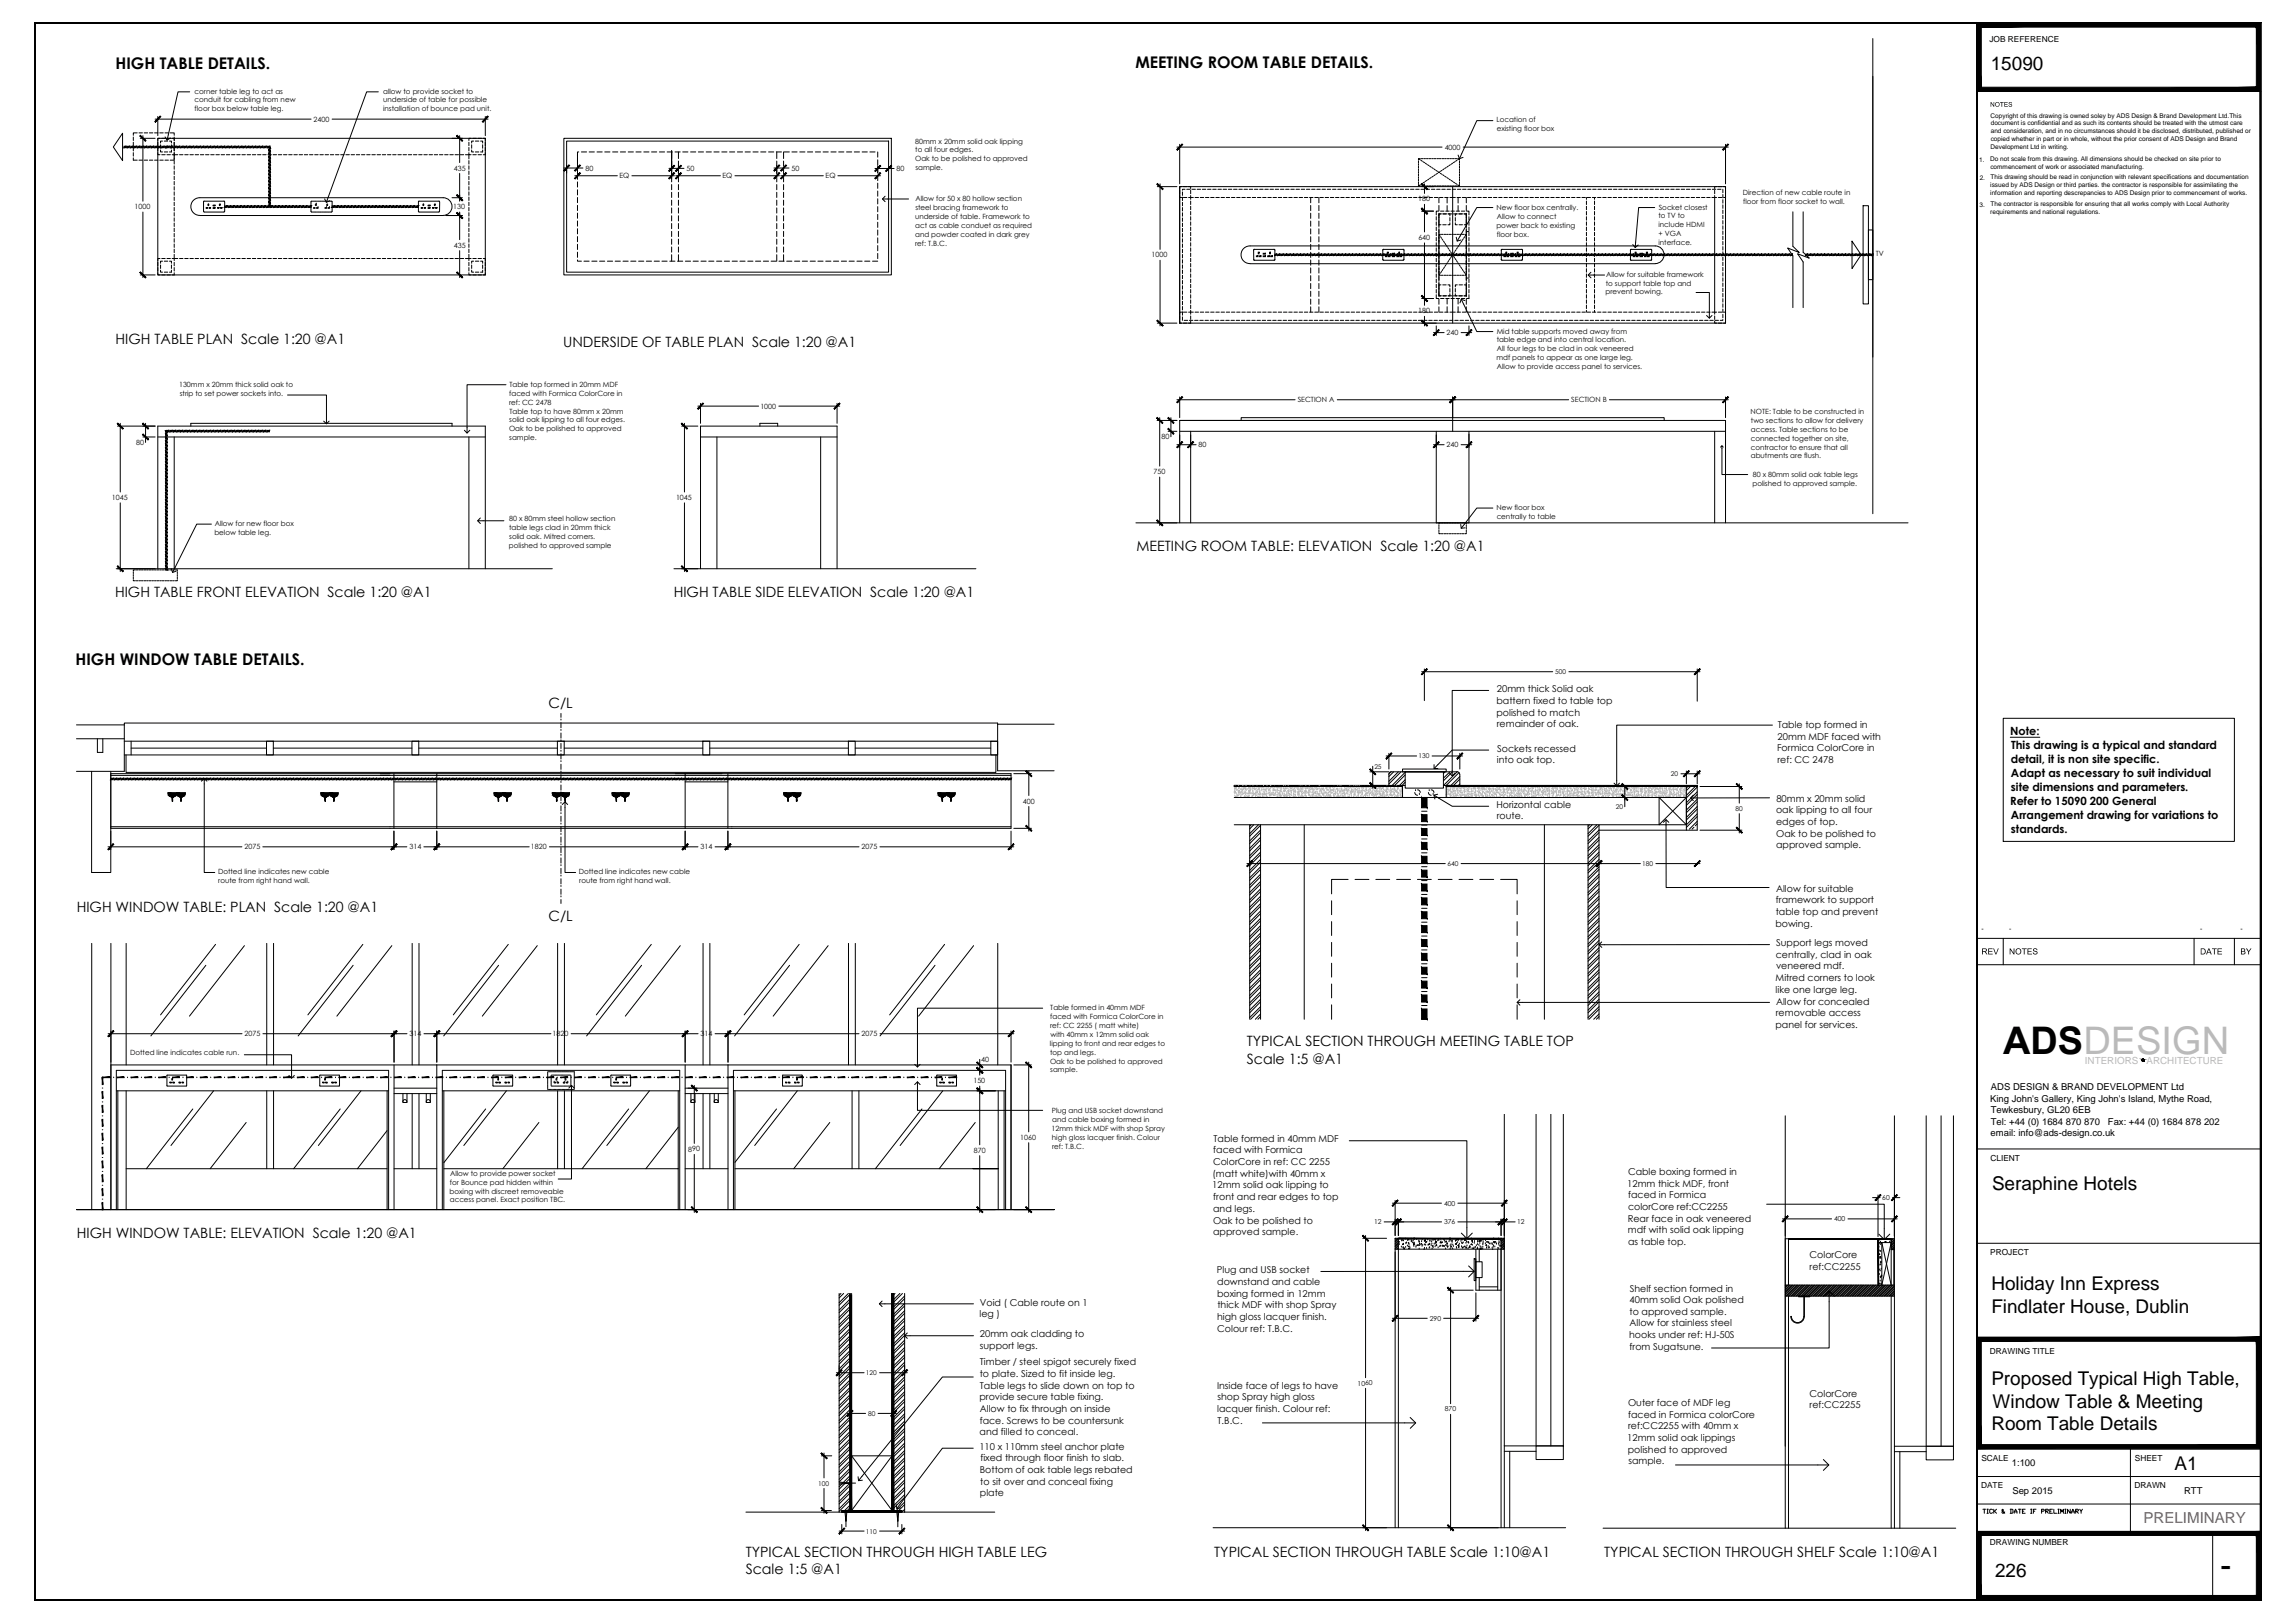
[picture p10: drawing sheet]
<svg xmlns="http://www.w3.org/2000/svg" width="841mm" height="594mm" viewBox="0 0 841 594" stroke-linecap="round" stroke-linejoin="round" font-family="sans-serif">
<defs><g id="words">
<text font-size="13.9" x="734" y="385.9">ADSDESIGN</text>
<text font-size="12.5" x="813.6" y="577.8">-</text>
<g font-size="6.9">
<text x="729.5" y="25.5">15090</text>
<text x="730" y="435.8">Seraphine Hotels</text>
<text x="729.7" y="472.6">Holiday Inn Express</text>
<text x="729.7" y="480.9">Findlater House, Dublin</text>
<text x="729.7" y="507.1">Proposed Typical High Table,</text>
<text x="730.2" y="515.5">Window Table &amp; Meeting</text>
<text x="729.7" y="523.9">Room Table Details</text>
<text x="796.9" y="538.4">A1</text>
<text x="731.1" y="577.5">226</text>
</g>
<g font-size="5.9">
<text x="42.3" y="25.2">HIGH TABLE DETAILS.</text>
<text x="416.1" y="25">MEETING ROOM TABLE DETAILS.</text>
<text x="27.6" y="243.7">HIGH WINDOW TABLE DETAILS.</text>
</g>
<text font-size="5.5" fill="#ff003f" x="785.5" y="557.7">PRELIMINARY</text>
<g font-size="5.2">
<text x="42.3" y="126.1">HIGH TABLE PLAN Scale 1:20 @A1</text>
<text x="206.4" y="127">UNDERSIDE OF TABLE PLAN Scale 1:20 @A1</text>
<text x="416.5" y="201.7">MEETING ROOM TABLE: ELEVATION Scale 1:20 @A1</text>
<text x="42.2" y="218.6">HIGH TABLE FRONT ELEVATION Scale 1:20 @A1</text>
<text x="246.9" y="218.6">HIGH TABLE SIDE ELEVATION Scale 1:20 @A1</text>
<text x="201" y="259.4">C/L</text>
<text x="28.1" y="334.1">HIGH WINDOW TABLE: PLAN Scale 1:20 @A1</text>
<text x="201" y="337.3">C/L</text>
<text x="456.9" y="383.3">TYPICAL SECTION THROUGH MEETING TABLE TOP</text>
<text x="456.9" y="389.7">Scale 1:5 @A1</text>
<text x="28.2" y="453.3">HIGH WINDOW TABLE: ELEVATION Scale 1:20 @A1</text>
<text x="273.3" y="570.1">TYPICAL SECTION THROUGH HIGH TABLE LEG</text>
<text x="445" y="570.2">TYPICAL SECTION THROUGH TABLE Scale 1:10@A1</text>
<text x="587.9" y="570.3">TYPICAL SECTION THROUGH SHELF Scale 1:10@A1</text>
<text x="273.3" y="576.5">Scale 1:5 @A1</text>
</g>
<g font-size="4.1">
<text x="736.7" y="269.1">Note:</text>
<text x="737" y="274.3">This drawing is a typical and standard</text>
<text x="736.9" y="279.4">detail, it is non site specific.</text>
<text x="736.9" y="284.5">Adapt as necessary to suit individual</text>
<text x="736.9" y="289.7">site dimensions and parameters.</text>
<text x="736.6" y="294.8">Refer to 15090 200 General</text>
<text x="736.9" y="299.9">Arrangement drawing for variations to</text>
<text x="736.9" y="305">standards.</text>
</g>
<g font-size="3.6" fill="#bababa">
<text x="764" y="389.7">INTERIORS</text>
<text x="786.6" y="389.7">ARCHITECTURE</text>
</g>
<g font-size="3.5">
<text x="548.4" y="257.8">battern fixed to table top</text>
<text x="548.6" y="253.5">20mm thick Solid oak</text>
<text x="548.4" y="262.1">polished to match</text>
<text x="548.5" y="266.4">remainder of oak.</text>
<text x="651.5" y="266.6">Table top formed in</text>
<text x="548.6" y="275.3">Sockets recessed</text>
<text x="651.2" y="275.2">Formica ColorCore in</text>
<text x="651.4" y="270.9">20mm MDF faced with</text>
<text x="548.5" y="279.6">into oak top.</text>
<text x="651.3" y="279.5">ref: CC 2478</text>
<text x="651" y="293.6">80mm x 20mm solid</text>
<text x="548.4" y="295.9">Horizontal cable</text>
<text x="650.9" y="297.9">oak lipping to all four</text>
<text x="548.5" y="300.1">route.</text>
<text x="650.9" y="302.2">edges of top.</text>
<text x="650.9" y="306.4">Oak to be polished to</text>
<text x="650.9" y="310.7">approved sample.</text>
<text x="650.8" y="326.6">Allow for suitable</text>
<text x="650.7" y="335.1">table top and prevent</text>
<text x="650.8" y="330.9">framework to support</text>
<text x="650.6" y="339.4">bowing.</text>
<text x="650.9" y="346.5">Support legs moved</text>
<text x="650.7" y="350.8">centrally, clad in oak</text>
<text x="650.7" y="359.4">Mitred corners to look</text>
<text x="650.8" y="355.1">veneered mdf.</text>
<text x="650.7" y="363.7">like one large leg.</text>
<text x="650.8" y="367.9">Allow for concealed</text>
<text x="650.6" y="376.5">panel for services.</text>
<text x="650.7" y="372.2">removable access</text>
<text x="729.6" y="399.4">ADS DESIGN &amp; BRAND DEVELOPMENT Ltd</text>
<text x="729.3" y="403.6">King John's Gallery, King John's Island, Mythe Road,</text>
<text x="729.5" y="407.8">Tewkesbury, GL20 6EB</text>
<text x="729.5" y="412">Tel: +44 (0) 1684 870 870</text>
<text x="772.5" y="412">Fax: +44 (0) 1684 878 202</text>
<text x="444.7" y="418.2">Table formed in 40mm MDF</text>
<text x="729.5" y="416.2">email: info@ads-design.co.uk</text>
<text x="444.6" y="422.5">faced with Formica</text>
<text x="444.3" y="431">(matt white)with 40mm x</text>
<text x="444.5" y="426.7">ColorCore in ref: CC 2255</text>
<text x="596.6" y="430.3">Cable boxing formed in</text>
<text x="444.2" y="435.3">12mm solid oak lipping to</text>
<text x="596.3" y="434.6">12mm thick MDF, front</text>
<text x="444.6" y="443.8">and legs.</text>
<text x="444.6" y="439.6">front and rear edges to top</text>
<text x="596.6" y="443.1">colorCore ref:CC2255</text>
<text x="596.6" y="438.9">faced in Formica</text>
<text x="444.5" y="448.1">Oak to be polished to</text>
<text x="596.5" y="447.4">Rear face in oak veneered</text>
<text x="444.6" y="452.3">approved sample.</text>
<text x="596.5" y="451.7">mdf with solid oak lipping</text>
<text x="596.6" y="455.9">as table top.</text>
<text x="663.2" y="460.7">ColorCore</text>
<text x="445.9" y="466.4">Plug and USB socket</text>
<text x="663.2" y="465">ref:CC2255</text>
<text x="446.1" y="470.6">downstand and cable</text>
<text x="597.2" y="473.1">Shelf section formed in</text>
<text x="359.1" y="478.2">Void ( Cable route on 1</text>
<text x="446" y="474.9">boxing formed in 12mm</text>
<text x="446.1" y="479.2">thick MDF with shop Spray</text>
<text x="597.2" y="477.3">40mm solid Oak polished</text>
<text x="358.9" y="482.5">leg )</text>
<text x="446" y="483.4">high gloss lacquer finish.</text>
<text x="597.2" y="481.6">to approved sample.</text>
<text x="597.2" y="485.8">Allow for stainless steel</text>
<text x="359.1" y="489.8">20mm oak cladding to</text>
<text x="446.1" y="487.7">Colour ref: T.B.C.</text>
<text x="597" y="490.1">hooks under ref: HJ-50S</text>
<text x="359.1" y="494.1">support legs.</text>
<text x="597.2" y="494.4">from Sugatsune.</text>
<text x="359.1" y="500.1">Timber / steel spigot securely fixed</text>
<text x="359" y="504.3">to plate. Sized to fit inside leg.</text>
<text x="359.1" y="508.6">Table legs to slide down on top to</text>
<text x="446" y="508.7">Inside face of legs to have</text>
<text x="358.9" y="512.9">provide secure table fixing.</text>
<text x="446.2" y="512.9">shop Spray high gloss</text>
<text x="596.6" y="515">Outer face of MDF leg</text>
<text x="663.2" y="511.6">ColorCore</text>
<text x="663.2" y="515.9">ref:CC2255</text>
<text x="359" y="521.5">face. Screws to be countersunk</text>
<text x="359.1" y="517.2">Allow to fix through on inside</text>
<text x="446" y="517.2">lacquer finish. Colour ref:</text>
<text x="446.2" y="521.4">T.B.C.</text>
<text x="596.6" y="519.2">faced in Formica colorCore</text>
<text x="359" y="525.8">and filled to conceal.</text>
<text x="596.3" y="527.8">12mm solid oak lippings</text>
<text x="596.6" y="523.5">ref:CC2255 with 40mm x</text>
<text x="358.9" y="531">110 x 110mm steel anchor plate</text>
<text x="596.5" y="532.1">polished to approved</text>
<text x="359.1" y="539.6">Bottom of oak table legs rebated</text>
<text x="359.3" y="535.2">fixed through floor finish to slab.</text>
<text x="596.7" y="536.3">sample.</text>
<text x="737.2" y="536.9">1:100</text>
<text x="359.2" y="543.8">to sit over and conceal fixing</text>
<text x="359.1" y="548.1">plate</text>
<text x="737.4" y="547.4">Sep 2015</text>
<text x="800.4" y="547.3">RTT</text>
</g>
<g font-size="3">
<text x="729.1" y="15.4">JOB REFERENCE</text>
<text x="729.4" y="425.2">CLIENT</text>
<text x="729.3" y="459.8">PROJECT</text>
<text x="729.2" y="496.1">DRAWING TITLE</text>
<text x="726.1" y="535">SCALE</text>
<text x="782.3" y="535">SHEET</text>
<text x="726" y="544.9">DATE</text>
<text x="782.2" y="544.9">DRAWN</text>
<text x="729.2" y="565.8">DRAWING NUMBER</text>
</g>
<g font-size="2.6">
<text x="71.3" y="34.3">corner table leg to act as</text>
<text x="140.4" y="34.3">allow to provide socket to</text>
<text x="71.3" y="37.5">conduit for cabling from new</text>
<text x="71.3" y="40.8">floor box below table leg.</text>
<text x="140.4" y="37.5">underside of table for possible</text>
<text x="140.4" y="40.8">installation of bounce pad unit.</text>
<text x="114.9" y="44.6">2400</text>
<text x="548.4" y="44.8">Location of</text>
<text x="335.4" y="52.6">80mm x 20mm solid oak lipping</text>
<text x="548.5" y="48.1">existing floor box</text>
<text x="335.4" y="59.1">Oak to be polished to approved</text>
<text x="335.4" y="55.8">to all four edges.</text>
<text x="529.4" y="54.8">4000</text>
<text x="166.3" y="62.5" transform="rotate(-1 166.3 62.5)">435</text>
<text x="214.5" y="62.5">80</text>
<text x="227" y="65.3" transform="rotate(-1 227 65.3)">EQ</text>
<text x="251.5" y="62.6">50</text>
<text x="264.8" y="65.3" transform="rotate(-1 264.8 65.3)">EQ</text>
<text x="290" y="62.5">50</text>
<text x="302.5" y="65.3" transform="rotate(-1 302.5 65.3)">EQ</text>
<text x="328.5" y="62.6">80</text>
<text x="335.4" y="62.3">sample.</text>
<text x="638.7" y="71.4">Direction of new cable route in</text>
<text x="49.3" y="76.7">1000</text>
<text x="166.1" y="76.7">130</text>
<text x="335.4" y="73.8">Allow for 50 x 80 hollow section</text>
<text x="335.4" y="77">steel bracing framework to</text>
<text x="519.7" y="73.8">180</text>
<text x="548.4" y="77.1">New floor box centrally.</text>
<text x="607.9" y="76.7">Socket closest</text>
<text x="638.8" y="74.7">floor from floor socket to wall.</text>
<text x="335.3" y="80.3">underside of table. Framework to</text>
<text x="335.4" y="83.5">act as cable conduet as required</text>
<text x="548.4" y="83.6">power back to existing</text>
<text x="548.6" y="80.3">Allow to connect</text>
<text x="607.8" y="80">to TV to</text>
<text x="607.8" y="83.2">include HDMI</text>
<text x="335.4" y="86.8">and powder coated in dark grey</text>
<text x="519.8" y="87.9">640</text>
<text x="548.5" y="86.8">floor box.</text>
<text x="607.8" y="86.4">+ VGA</text>
<text x="607.8" y="89.6">interface.</text>
<text x="166.3" y="90.7">435</text>
<text x="335.4" y="90">ref: T.B.C.</text>
<text x="422" y="94.3">1000</text>
<text x="687.4" y="93.9">TV</text>
<text x="588.6" y="101.4">Allow for suitable framework</text>
<text x="588.4" y="107.9">prevent bowing.</text>
<text x="588.5" y="104.6">to support table top and</text>
<text x="519.7" y="114.8">180</text>
<text x="530.1" y="122.8">240</text>
<text x="548.5" y="122.2">Mid table supports moved away from</text>
<text x="548.5" y="125.4">table edge and into central location.</text>
<text x="548.4" y="131.9">mdf panels to appear as one large leg.</text>
<text x="548.6" y="128.6">All four legs to be clad in oak veneered</text>
<text x="548.6" y="135.2">Allow to provide access panel to services.</text>
<text x="65.6" y="141.7">130mm x 20mm thick solid oak to</text>
<text x="186.7" y="141.7">Table top formed in 20mm MDF</text>
<text x="65.9" y="145">strip to set power sockets into.</text>
<text x="186.6" y="148.2">ref: CC 2478</text>
<text x="186.6" y="145">faced with Formica ColorCore in</text>
<text x="278.6" y="149.7">1000</text>
<text x="475.6" y="147.4">SECTION A</text>
<text x="575.8" y="147.4">SECTION B</text>
<text x="186.6" y="154.7">solid oak lipping to all four edges.</text>
<text x="186.7" y="151.5">Table top to have 80mm x 20mm</text>
<text x="641.5" y="151.7">NOTE: Table to be constructed in</text>
<text x="641.6" y="155">two sections to allow for delivery</text>
<text x="186.6" y="157.9">Oak to be polished to approved</text>
<text x="186.6" y="161.1">sample.</text>
<text x="425.6" y="160.9">80</text>
<text x="641.6" y="158.2">access. Table sections to be</text>
<text x="641.6" y="161.5">connected together on site,</text>
<text x="49.9" y="163">80</text>
<text x="439.2" y="163.8">80</text>
<text x="530.1" y="163.9">240</text>
<text x="641.6" y="164.7">contractor to ensure that all</text>
<text x="641.6" y="167.9">abutments are flush.</text>
<text x="422.7" y="173.7">750</text>
<text x="642.2" y="177.8">polished to approved sample.</text>
<text x="642.3" y="174.6">80 x 80mm solid oak table legs</text>
<text x="41" y="183.2">1045</text>
<text x="247.7" y="183.2">1045</text>
<text x="186.6" y="190.8">80 x 80mm steel hollow section</text>
<text x="548.4" y="186.8">New floor box</text>
<text x="548.5" y="190.1">centrally to table</text>
<text x="78.6" y="196">below table leg.</text>
<text x="78.7" y="192.8">Allow for new floor box</text>
<text x="186.6" y="194">table legs clad in 20mm thick</text>
<text x="186.6" y="197.3">solid oak. Mitred corners.</text>
<text x="186.5" y="200.6">polished to approved sample</text>
<text x="374.8" y="294.3">400</text>
<text x="89.6" y="311.1">2075</text>
<text x="150" y="311.1">314</text>
<text x="194.6" y="311.1">1820</text>
<text x="256.7" y="311.1">314</text>
<text x="315.7" y="311.1">2075</text>
<text x="79.9" y="320.3">Dotted line indicates new cable</text>
<text x="80" y="323.5">route from right hand wall.</text>
<text x="212.1" y="320.3">Dotted line indicates new cable</text>
<text x="212.3" y="323.5">route from right hand wall.</text>
<text x="384.9" y="370.1">Table formed in 40mm MDF</text>
<text x="384.8" y="376.5">ref: CC 2255 ( matt white)</text>
<text x="384.9" y="373.3">faced with Formica ColorCore in</text>
<text x="89.6" y="379.6">2075</text>
<text x="150" y="379.6" transform="rotate(-1 150 379.6)">314</text>
<text x="202.5" y="379.6">1820</text>
<text x="256.7" y="379.6" transform="rotate(-1 256.7 379.6)">314</text>
<text x="315.7" y="379.6">2075</text>
<text x="384.8" y="383.1">lipping to front and rear edges to</text>
<text x="384.9" y="379.8">with 40mm x 12mm solid oak</text>
<text x="47.7" y="386.5">Dotted line indicates cable run.</text>
<text x="359.6" y="389">40</text>
<text x="384.8" y="389.5">Oak to be polished to approved</text>
<text x="384.9" y="386.3">top and legs.</text>
<text x="384.9" y="392.8">sample.</text>
<text x="356.7" y="396.7">150</text>
<text x="385.4" y="407.7">Plug and USB socket downstand</text>
<text x="385.6" y="411">and cable boxing formed in</text>
<text x="373.9" y="417.5">1060</text>
<text x="385.3" y="414.2">12mm thick MDF with shop Spray</text>
<text x="385.5" y="417.5">high gloss lacquer finish. Colour</text>
<text x="252.2" y="421.8" transform="rotate(-1 252.2 421.8)">890</text>
<text x="356.9" y="422.3" transform="rotate(-1 356.9 422.3)">870</text>
<text x="385.6" y="420.7">ref: T.B.C.</text>
<text x="164.9" y="430.7">Allow to provide power socket</text>
<text x="164.8" y="437.2">boxing with discreet removeable</text>
<text x="164.9" y="433.9">for Bounce pad hidden within</text>
<text x="164.8" y="440.4">access panel. Exact position TBC.</text>
</g>
<g font-size="2.5">
<text x="726.1" y="341.1">-</text>
<text x="736.2" y="341.1">-</text>
<text x="806.2" y="341.1">-</text>
<text x="821" y="341.1">-</text>
<text x="529.2" y="441.6">400</text>
<text x="689.8" y="439.6" transform="rotate(-1 689.8 439.6)">60</text>
<text x="503.6" y="448.5" transform="rotate(-1 503.6 448.5)">12</text>
<text x="529.2" y="448.4">376</text>
<text x="555.9" y="448.5" transform="rotate(-1 555.9 448.5)">12</text>
<text x="672.1" y="447.3">400</text>
<text x="524" y="483.8" transform="rotate(-1 524 483.8)">290</text>
<text x="497.5" y="507.5">1060</text>
<text x="529.5" y="517">870</text>
</g>
<g font-size="2.4">
<text x="729.5" y="43">Copyright of this drawing is owned soley by ADS Design &amp; Brand Development Ltd.This</text>
<text x="729.5" y="45.9">document is confidential and as such its contents should be treated with the utmost care</text>
<text x="729.5" y="48.8">and consideration, and in no circumstances should it be disclosed, distributed, published or</text>
<text x="729.5" y="51.6">copied whether in part or in whole, without the prior consent of ADS Design and Brand</text>
<text x="725.3" y="59.3">1.</text>
<text x="729.3" y="59.1">Do not scale from this drawing. All dimensions should be checked on site prior to</text>
<text x="729.4" y="54.4">Development Ltd in writing.</text>
<text x="729.4" y="62">commencement of work or associated manufacturing.</text>
<text x="729.4" y="65.7">This drawing should be read in conjunction with relevant specifications and documentation</text>
<text x="725.5" y="66">2.</text>
<text x="729.4" y="68.6">issued by ADS Design or third parties. the contractor is responsible for assimilating the</text>
<text x="729.4" y="71.4">information and reporting descrepancies to ADS Design prior to commencement of works.</text>
<text x="725.4" y="75.8">3.</text>
<text x="729.4" y="75.6">The contractor is responsible for ensuring that all works comply with Local Authority</text>
<text x="729.4" y="78.4">requirements and national regulations.</text>
<text x="569.9" y="246.9" transform="rotate(-1 569.9 246.9)">500</text>
<text x="503.6" y="281.5">25</text>
<text x="519.8" y="277.8">130</text>
<text x="612.4" y="284.3">20</text>
<text x="592.1" y="296.4">20</text>
<text x="636" y="297">80</text>
<text x="530.4" y="317.2">640</text>
<text x="601.8" y="317.2">180</text>
<text x="317.3" y="503.7">120</text>
<text x="318.1" y="518.6">80</text>
<text x="299.8" y="544.1">100</text>
<text x="317.3" y="561.7">110</text>
</g>
</g></defs>
<!-- layer: ADS FIXTURES + FITTINGS -->
<g fill="none" stroke="#000" stroke-width=".37">
<path d="M57.8 50.7h120v50h-120zM206.6 50.7h120v50h-120zM207.6 51.7h118v48h-118zM73.2 72.4a3.2 3.2 0 0 0-3.3 3.3 3.2 3.2 0 0 0 3.3 3.2M73.3 72.4h89.1a3.2 3.2 0 0 1 3.3 3.3 3.2 3.2 0 0 1-3.3 3.2M73.3 78.9h89.1M432.3 68.4h200v49.9h-200zM432.3 68.4v49.9M458.1 90.1a3.2 3.2 0 0 0-3.3 3.2 3.2 3.2 0 0 0 3.3 3.2M458.1 90.1h148.5a3.2 3.2 0 0 1 3.2 3.2 3.2 3.2 0 0 1-3.2 3.2l-148.5 .1M40.6 284h329.9M144.4 286.4h15.7"/>
<path d="M144.4 283.4v20M160.1 283.4h-119.5v20h329.9v-20h-123M251.1 286.4h15.6M266.7 283.4v20M40.6 302.8h329.9M160.1 303.4v-20h91v20"/>
</g>
<!-- layer: ADS DETAIL -->
<g fill="none" stroke="#000" stroke-width=".37">
<path d="M48.9 57.8v.9h1.4M48.9 50.2v1.3M48.9 52.1v1.3M48.9 54v1.3M48.9 55.9v1.3M50.3 48.7h-1.4v.9M50.9 58.7h1.3M50.9 48.7h1.3M52.8 58.7h1.3M52.8 48.7h1.3M54.7 58.7h1.3M54.7 48.7h1.3"/>
<path d="M56.6 58.7h1.3M56.6 48.7h1.3M57.8 55.9v.8h.8M57.8 52.1v1.3M57.8 54v1.3M58.5 58.7h1.3M58.5 48.7h1.3M58.6 50.7h-.8v.8M58.8 54.9v.8h.8M58.8 53v1.3M59.3 50.7h1.2M59.3 56.7h1.2"/>
<path d="M59.6 51.7h-.8v.7M60.2 55.7h1.3M60.2 51.7h1.3M60.5 58.7h1.2M60.5 48.7h1.2M61.2 50.7h1.2M61.2 56.7h1.2M62.1 51.7h.7v.7M62.4 48.7h1.4v.9M62.8 54.9v.8h-.7M62.8 53v1.3M63.1 56.7h2.1"/>
<path d="M63.8 50.2v1.3v-.8h-.7M63.8 57.8v.9h-1.4M63.8 52.1v1.3M63.8 54v1.3M63.8 55.9v2.3M63.8 58.8v1.3M65.8 56.7h1.3M67.7 56.7h1.3M69.6 56.7h1.3M71.5 56.7h1.3M73.4 56.7h1.3M75.3 56.7h1.3"/>
<path d="M77.2 56.7h1.3M79.1 56.7h1.3M81 56.7h1.3M82.9 56.7h1.3M84.8 56.7h1.3M86.7 56.7h1.3M88.6 56.7h1.3M90.6 56.7h1.2M92.5 56.7h1.2M94.4 56.7h1.2M96.3 56.7h1.2M98.2 56.7h1.2"/>
<path d="M100.1 56.7h1.2M102 56.7h1.3M103.9 56.7h1.3M105.8 56.7h1.3M107.7 56.7h1.3M109.6 56.7h1.3M111.5 56.7h1.3M113.4 56.7h1.3M115.3 56.7h1.3M117.2 56.7h1.3M119.1 56.7h1.3M121 56.7h1.3"/>
<path d="M122.9 56.7h1.3M124.8 56.7h1.3M126.7 56.7h1.3M128.7 56.7h1.2M130.6 56.7h1.2M132.5 56.7h1.2M134.4 56.7h1.2M136.3 56.7h1.2M138.2 56.7h1.2M140.1 56.7h1.3M142 56.7h1.3M143.9 56.7h1.3"/>
<path d="M145.8 56.7h1.3M147.7 56.7h1.3M149.6 56.7h1.3M151.5 56.7h1.3M153.4 56.7h1.3M155.3 56.7h1.3M157.2 56.7h1.3M159.1 56.7h1.3M161 56.7h1.3M162.9 56.7h1.3M164.8 56.7h1.3M166.8 56.7h1.2"/>
<path d="M168.7 56.7h1.2M170.6 56.7h1.2v1.5M171.8 55.9v.8h.8M171.8 52.1v1.3M171.8 54v1.3M171.8 58.8v1.3M172.6 50.7h-.8v.8M172.8 54.9v.8h.8M172.8 53v1.3M173.3 50.7h1.2M173.3 56.7h1.2M173.6 51.7h-.8v.7"/>
<path d="M174.2 55.7h1.3M174.2 51.7h1.3M175.2 50.7h1.2M175.2 56.7h1.2M176.1 51.7h.8v.7M176.9 54.9v.8h-.8M176.9 53v1.3M177.1 50.7h.7v.8M177.8 55.9v.8h-.7M177.8 52.1v1.3M177.8 54v1.3M211.6 58.1v1.9"/>
<path d="M212.1 55.7h-.5v1.4M213.1 55.7h1.9M215.9 55.7h1.9M218.8 55.7h1.9M221.6 55.7h1.9M224.5 55.7h1.9M227.3 55.7h1.9M230.2 55.7h1.9M233 55.7h2M235.9 55.7h1.9M238.8 55.7h1.9M241.6 55.7h1.9"/>
<path d="M244.5 55.7h1.9M246.1 55.7v2.4M246.1 59v1.9M247.4 55.7h1.9M248.6 55.7v2.4M248.6 59v1.9M250.2 55.7h1.9M253.1 55.7h1.9M255.9 55.7h1.9M258.8 55.7h1.9M261.6 55.7h1.9M264.5 55.7h1.9"/>
<path d="M267.3 55.7h1.9M270.2 55.7h1.9M273.1 55.7h1.9M275.9 55.7h1.9M278.8 55.7h1.9M281.6 55.7h1.9M284.5 55.7h1.9M284.6 55.7v2.4M284.6 59v1.9M287.1 55.7v2.4M287.1 59v1.9M287.4 55.7h1.9"/>
<path d="M290.2 55.7h1.9M293.1 55.7h1.9M295.9 55.7h1.9M298.8 55.7h1.9M301.6 55.7h1.9M304.5 55.7h1.9M307.3 55.7h1.9M310.2 55.7h1.9M313.1 55.7h1.9M315.9 55.7h1.9M318.8 55.7h1.9M321.6 55.7v1.9"/>
<path d="M321.6 58.5v1.9M63.8 60.7v1.3M63.8 62.6v1.3M63.8 64.5v1.3M63.8 66.4v1.3M63.8 68.4v1.2M63.8 70.3v1.2M63.8 72.2v1.2M63.8 74.1v1.2M63.8 76v1.2M63.8 77.9v1.2M63.8 79.8v1.3"/>
<path d="M74.6 73.9v3.5l.2 .2M74.8 77.7h7.3M75.5 76h.6v.3h-.6zM76.2 74.7h.3v.6h-.3zM76.6 76h.6v.3h-.6zM78.1 75.1h.7v.3h-.7zM78.1 76.1h.7v.3h-.7zM79.7 76h.6v.3h-.6zM80.4 74.7h.3v.6h-.3zM80.8 76h.6v.3h-.6zM82.3 73.9l-.2-.2-7.3-.1-.2 .3M82.3 77.4l-.2 .2"/>
<path d="M82.3 73.9v3.5M114 77.2v.4l.4 .1M114 74.3v.3M114 74.8v.3M114 75.3v.3M114 75.8v.3M114 76.2v.3M114 76.7v.3M114.4 73.7h-.4v.5M114.6 73.7h.3M114.6 77.7h.3M114.9 76.1v.2"/>
<path d="M115 76h.3M115.1 73.7h.3M115.1 77.7h.3M115.1 76.3h.3M115.4 76v.3M115.5 73.7h.4M115.5 77.7h.4M115.6 75v.3M115.7 74.7l-.1 .2M115.9 75.2l-.2 .1M115.9 74.7h.1M115.9 74.7v.3"/>
<path d="M116 76.1v.2M116 73.7h.3M116 77.7h.3M116.1 76h.3M116.2 76.3h.3M116.5 73.7h.3M116.5 77.7h.3M116.5 76h.1M116.5 76v.3M117 73.7h.3M117 77.7h.3M117.4 73.7h.4"/>
<path d="M117.4 77.7h.4M117.9 73.7h.3M117.9 77.7h.3M118.4 73.7h.3M118.4 77.7h.3M118.9 73.7h.3M118.9 77.7h.3M119.1 76.1v.2M119.2 76.3h.3M119.2 76h.3M119.3 73.7h.4M119.3 77.7h.4"/>
<path d="M119.6 76h.1M119.6 76v.3M119.8 75v.3M119.8 73.7h.3M119.8 77.7h.3M119.9 74.7l-.1 .2M120.1 75.2l-.2 .1M120.1 74.7v.3M120.2 76.1v.2M120.3 73.7h.3M120.3 77.7h.3M120.3 76.3h.3"/>
<path d="M120.3 76h.3M120.7 76h.1M120.7 76v.3M120.8 73.7h.3M120.8 77.7h.3M121.2 73.7h.5v.5M121.7 77.2v.4l-.5 .1M121.7 74.3v.3M121.7 74.8v.3M121.7 75.3v.3M121.7 75.8v.3M121.7 76.2v.3"/>
<path d="M121.7 76.7v.3M153.3 73.9l7.5-.3 .3 .3M153.3 73.9v3.5l.3 .2M153.6 77.7h7.2M154.3 76h.6v.3h-.6zM155 74.7h.3v.6h-.3zM155.4 76h.6v.3h-.6zM156.8 75.1h.8v.3h-.8zM156.8 76.1h.8v.3h-.8zM158.5 76h.5v.3h-.5zM159.2 74.7h.3v.6h-.3zM159.6 76h.5v.3h-.5z"/>
<path d="M161.1 73.9l-.1 3.5-.2 .2M171.8 60.7v1.3M171.8 62.6v1.3M171.8 64.5v1.3M171.8 66.4v1.3M171.8 68.4v1.2M171.8 70.3v1.2M171.8 72.2v1.2M171.8 74.1v1.2M171.8 76v1.2M171.8 77.9v1.2M171.8 79.8v1.3"/>
<path d="M211.6 60.9v1.9M211.6 63.8v1.9M211.6 66.6v1.9M211.6 69.5v1.9M211.6 72.3v1.9M211.6 75.2v1.9M211.6 78v2M246.1 61.9v1.9M246.1 64.7v1.9M246.1 67.6v1.9M246.1 70.4v1.9M246.1 73.3v1.9"/>
<path d="M246.1 76.1v1.9M246.1 79v1.9M248.6 61.9v1.9M248.6 64.7v1.9M248.6 67.6v1.9M248.6 70.4v1.9M248.6 73.3v1.9M248.6 76.1v1.9M248.6 79v1.9M284.6 61.9v1.9M284.6 64.7v1.9M284.6 67.6v1.9"/>
<path d="M284.6 70.4v1.9M284.6 73.3v1.9M284.6 76.1v1.9M284.6 79v1.9M287.1 61.9v1.9M287.1 64.7v1.9M287.1 67.6v1.9M287.1 70.4v1.9M287.1 73.3v1.9M287.1 76.1v1.9M287.1 79v1.9M321.6 61.4v1.9"/>
<path d="M321.6 64.2v2M321.6 67.1v1.9M321.6 70v1.9M321.6 72.8v1.9M321.6 75.7v1.9M321.6 78.5v1.9M432.3 71.6v.7h.7M432.3 69.7v1.3M433 68.4h-.7v.7M433.3 70.3v1.3M433.3 72.2v1.3M433.3 74.1v1.3"/>
<path d="M433.3 76v1.3M433.3 77.9v1.3M433.3 79.8v1.3M433.7 68.4h1.2M433.7 72.3h1.2M434.3 69.3h-1v.4M434.9 69.3h1.3M435.6 68.4h.7v.7M435.6 72.3h1.7M436.3 69.7v1.3M436.3 71.6v1.4M436.3 73.6v1.3"/>
<path d="M436.3 75.6v1.2M436.3 77.5v1.2M436.3 79.4v1.2M436.8 69.3h1.3M437.9 72.3h1.3M438.7 69.3h1.3M439.8 72.3h1.3M440.6 69.3h1.3M441.7 72.3h1.3M442.5 69.3h1.3M443.7 72.3h1.2M444.4 69.3h1.3"/>
<path d="M445.6 72.3h1.2M446.3 69.3h1.3M447.5 72.3h1.2M448.2 69.3h1.3M449.4 72.3h1.2M450.1 69.3h1.3M451.3 72.3h1.2M452 69.3h1.3M453.2 72.3h1.2M454 69.3h1.3M455.1 72.3h1.3M455.9 69.3h1.3"/>
<path d="M457 72.3h1.3M457.8 69.3h1.3M458.9 72.3h1.3M459.7 69.3h1.3M460.8 72.3h1.3M461.6 69.3h1.3M462.7 72.3h1.3M463.5 69.3h1.3M464.6 72.3h1.3M465.4 69.3h1.3M466.5 72.3h1.3M467.3 69.3h1.3"/>
<path d="M468.4 72.3h1.3M469.2 69.3h1.3M470.3 72.3h1.3M471.1 69.3h1.3M472.3 72.3h1.2M473 69.3h1.3M474.2 72.3h1.2M474.9 69.3h1.3M476.1 72.3h1.3M476.8 69.3h1.3M478 72.3h1.3M478.7 69.3h1.3"/>
<path d="M479.9 72.3h1.3M480.3 72.3v2M480.3 75.3v1.9M480.3 78.1v1.9M480.7 69.3h1.2M481.8 72.3h1.3M482.6 69.3h1.2M483.3 72.3v2M483.3 75.3v1.9M483.3 78.1v1.9M483.7 72.3h1.3M484.5 69.3h1.2"/>
<path d="M485.6 72.3h1.3M486.4 69.3h1.2M487.5 72.3h1.3M488.3 69.3h1.3M489.4 72.3h1.3M490.2 69.3h1.3M491.3 72.3h1.3M492.1 69.3h1.3M493.2 72.3h1.3M494 69.3h1.3M495.1 72.3h1.3M495.9 69.3h1.3"/>
<path d="M497 72.3h1.3M497.8 69.3h1.3M498.9 72.3h1.3M499.7 69.3h1.3M500.8 72.3h1.3M501.7 69.3h1.2M502.8 72.3h1.2M503.6 69.3h1.2M504.7 72.3h1.2M505.5 69.3h1.2M506.6 72.3h1.2M507.4 69.3h1.2"/>
<path d="M508.5 72.3h1.2M509.3 69.3h1.2M510.4 72.3h1.2M511.2 69.3h1.2M512.3 72.3h1.2M513.1 69.3h1.3M514.2 72.3h1.3M515 69.3h1.3M516.1 72.3h1.3M516.9 69.3h1.3M518 72.3h1.3M518.8 69.3h1.3"/>
<path d="M519.9 72.3h1.3M520.7 69.3h1.3M521.8 72.3h1.3M522.6 69.3h1.3M523.7 72.3h1.3M524.6 69.3h1.2M525.6 72.3h1.3M526.3 79.4v1.2M526.5 69.3h1.2M527.3 77.3h-1v1.4M527.3 72.3v2M527.3 75.3v1.9"/>
<path d="M527.3 78.1v5.4M527.5 72.3h1.3M527.9 77.3h1.3M528.1 78.3h-.8v.8M528.2 78.3h-.9v1.4M528.4 69.3h1.2M528.7 78.3h1.4M529.4 72.3h1.3M529.8 77.3h1.3M530.3 69.3h1.2M530.3 72.3v2.1M530.3 75.3v2"/>
<path d="M530.6 78.3h1.4M531.3 72.3h2M531.3 78.3v.8M531.3 79.7v1.3M531.7 77.3h1.3M532.2 69.3h1.2M532.6 78.3h1.3M533.3 79.7v1.3M533.6 77.3h1.3M534 72.3h1.2M534 78.3h-.7v.8M534.1 69.3h1.2"/>
<path d="M534.3 72.3v2.1M534.3 75.3v2M534.5 78.3h1.4M535.5 77.3h1.3M535.9 72.3h1.2M536 69.3h1.3M536.4 78.3h.9v1.4M536.6 78.3h.7M537.3 72.3v2M537.3 75.3v1.9M537.3 78.1v5.4M537.4 77.3h.9v1.4"/>
<path d="M537.8 72.3h1.2M537.9 69.3h1.3M538.3 79.4v1.2M539.7 72.3h1.2M539.8 69.3h1.3M541.6 72.3h1.2M541.7 69.3h1.3M543.5 72.3h1.2M543.6 69.3h1.3M545.4 72.3h1.3M545.5 69.3h1.3M547.3 72.3h1.3"/>
<path d="M547.4 69.3h1.3M549.2 72.3h1.3M549.3 69.3h1.3M551.1 72.3h1.3M551.2 69.3h1.3M553 72.3h1.3M553.1 69.3h1.3M554.9 72.3h1.3M555 69.3h1.3M556.9 72.3h1.2M556.9 69.3h1.3M558.8 72.3h1.2"/>
<path d="M558.8 69.3h1.4M560.7 72.3h1.2M560.8 69.3h1.3M562.6 72.3h1.2M562.7 69.3h1.3M564.5 72.3h1.2M564.6 69.3h1.3M566.4 72.3h1.2M566.5 69.3h1.3M568.3 72.3h1.3M568.4 69.3h1.3M570.2 72.3h1.3"/>
<path d="M570.3 69.3h1.3M572.1 72.3h1.3M572.2 69.3h1.3M574 72.3h1.3M574.1 69.3h1.3M575.9 72.3h1.3M576 69.3h1.3M577.8 72.3h1.3M577.9 69.3h1.3M579.7 72.3h1.3M579.8 69.3h1.3M581.4 72.3v.7"/>
<path d="M581.4 73.6v1.3M581.4 75.6v1.2M581.4 77.5v1.2M581.4 79.4v1.2M581.6 72.3h1.3M581.7 69.3h1.3M583.5 72.3h1.3M583.6 69.3h1.3M584.3 72.3v.7M584.3 73.6v1.3M584.3 75.6v1.2M584.3 77.5v1.2"/>
<path d="M584.3 79.4v1.2M585.4 72.3h1.3M585.6 69.3h1.2M587.3 72.3h1.3M587.5 69.3h1.2M589.2 72.3h1.3M589.4 69.3h1.2M591.1 72.3h1.3M591.3 69.3h1.2M593 72.3h1.3M593.2 69.3h1.2M595 72.3h1.2"/>
<path d="M595.1 69.3h1.3M596.9 72.3h1.2M597 69.3h1.3M598.8 72.3h1.2M598.9 69.3h1.3M600.7 72.3h1.2M600.8 69.3h1.3M602.6 72.3h1.2M602.7 69.3h1.3M604.5 72.3h1.2M604.6 69.3h1.3M606.4 72.3h1.3"/>
<path d="M606.6 69.3h1.2M608.3 72.3h1.3M608.5 69.3h1.2M610.2 72.3h1.3M610.4 69.3h1.2M612.1 72.3h1.3M612.3 69.3h1.2M614 72.3h1.3M614.2 69.3h1.2M615.9 72.3h1.3M616.1 69.3h1.2M617.8 72.3h1.3"/>
<path d="M618 69.3h1.3M619.7 72.3h1.3M619.9 69.3h1.3M621.6 72.3h1.3M621.8 69.3h1.3M623.5 72.3h1.3M623.7 69.3h1.3M625.4 72.3h1.3M625.6 69.3h1.3M627.3 72.3h1.1M627.5 69.3h1.3M628.4 71.6v.7h.7"/>
<path d="M628.4 69.7v1.3M629.1 68.4h-.7v.7M629.4 69.3h1.3M629.7 68.4h1.3M629.7 72.3h1.3M631.4 69.3v1.3M631.4 71.2v1.3M631.4 73.1v1.3M631.4 75v1.3M631.4 76.9v1.3M631.4 78.9v1.2M631.6 68.4h.7v.7"/>
<path d="M632.3 71.6v.7h-.7M632.3 69.7v1.3M57.8 99.9v.8h.8M57.8 96.1v1.3M57.8 98v1.3M58.6 94.7h-.8v.7M58.8 99v.7h.8M58.8 97.1v1.2M59.3 94.7h1.2M59.6 95.7h-.8v.7M60.2 95.7h1.3M60.2 99.7h1.3"/>
<path d="M61.2 94.7h1.2M62.1 95.7h.7v.7M62.8 97.1v1.2M62.8 99v.7h-.7M63.1 94.7h.7v.7M63.8 81.7v1.3M63.8 83.6v1.3M63.8 85.5v1.3M63.8 87.4v1.3M63.8 89.4v1.2M63.8 91.3v1.2M63.8 93.2v1.5h1.4"/>
<path d="M63.8 96.1v1.3M63.8 98v1.3M63.8 99.9v.8h-.7M65.8 94.7h1.3M67.7 94.7h1.3M69.6 94.7h1.3M71.5 94.7h1.3M73.4 94.7h1.3M75.3 94.7h1.3M77.2 94.7h1.3M79.1 94.7h1.3M81 94.7h1.3"/>
<path d="M82.9 94.7h1.3M84.8 94.7h1.3M86.7 94.7h1.3M88.6 94.7h1.3M90.6 94.7h1.2M92.5 94.7h1.2M94.4 94.7h1.2M96.3 94.7h1.2M98.2 94.7h1.2M100.1 94.7h1.2M102 94.7h1.3M103.9 94.7h1.3"/>
<path d="M105.8 94.7h1.3M107.7 94.7h1.3M109.6 94.7h1.3M111.5 94.7h1.3M113.4 94.7h1.3M115.3 94.7h1.3M117.2 94.7h1.3M119.1 94.7h1.3M121 94.7h1.3M122.9 94.7h1.3M124.8 94.7h1.3M126.7 94.7h1.3"/>
<path d="M128.7 94.7h1.2M130.6 94.7h1.2M132.5 94.7h1.2M134.4 94.7h1.2M136.3 94.7h1.2M138.2 94.7h1.2M140.1 94.7h1.3M142 94.7h1.3M143.9 94.7h1.3M145.8 94.7h1.3M147.7 94.7h1.3M149.6 94.7h1.3"/>
<path d="M151.5 94.7h1.3M153.4 94.7h1.3M155.3 94.7h1.3M157.2 94.7h1.3M159.1 94.7h1.3M161 94.7h1.3M162.9 94.7h1.3M164.8 94.7h1.3M166.8 94.7h1.2M168.7 94.7h1.2M171.8 99.9v.8h.8M171.8 81.7v1.3"/>
<path d="M171.8 83.6v1.3M171.8 85.5v1.3M171.8 87.4v1.3M171.8 89.4v1.2M171.8 91.3v1.2M171.8 93.2v1.5h-1.2M171.8 96.1v1.3M171.8 98v1.3M172.6 94.7h-.8v.7M172.8 99v.7h.8M172.8 97.1v1.2M173.3 94.7h1.2"/>
<path d="M173.6 95.7h-.8v.7M174.2 95.7h1.3M174.2 99.7h1.3M175.2 94.7h1.2M176.1 95.7h.8v.7M176.9 97.1v1.2M176.9 99v.7h-.8M177.1 94.7h.7v.7M177.8 96.1v1.3M177.8 98v1.3M177.8 99.9v.8h-.7M211.6 95.2v.5h1.5"/>
<path d="M211.6 80.9v1.9M211.6 83.8v1.9M211.6 86.6v1.9M211.6 89.5v1.9M211.6 92.4v1.9M214 95.7h1.9M216.9 95.7h1.9M219.7 95.7h1.9M222.6 95.7h1.9M225.4 95.7h1.9M228.3 95.7h1.9M231.1 95.7h1.9"/>
<path d="M234 95.7h1.9M236.9 95.7h1.9M239.7 95.7h1.9M242.6 95.7h1.9M245.4 95.7h2M246.1 81.9v1.9M246.1 84.7v1.9M246.1 87.6v1.9M246.1 90.5v1.9M246.1 93.3v2.4M248.3 95.7h1.9M248.6 81.9v1.9"/>
<path d="M248.6 84.7v1.9M248.6 87.6v1.9M248.6 90.5v1.9M248.6 93.3v2.4M251.2 95.7h1.9M254 95.7h1.9M256.9 95.7h1.9M259.7 95.7h1.9M262.6 95.7h1.9M265.4 95.7h1.9M268.3 95.7h1.9M271.1 95.7h2"/>
<path d="M274 95.7h1.9M276.9 95.7h1.9M279.7 95.7h1.9M282.6 95.7h1.9M284.6 81.9v1.9M284.6 84.7v1.9M284.6 87.6v1.9M284.6 90.5v1.9M284.6 93.3v2.4M285.5 95.7h1.9M287.1 81.9v1.9M287.1 84.7v1.9"/>
<path d="M287.1 87.6v1.9M287.1 90.5v1.9M287.1 93.3v2.4M288.3 95.7h1.9M291.2 95.7h1.9M294 95.7h1.9M296.9 95.7h1.9M299.7 95.7h1.9M302.6 95.7h1.9M305.4 95.7h1.9M308.3 95.7h1.9M311.2 95.7h1.9"/>
<path d="M314 95.7h1.9M316.9 95.7h1.9M319.7 95.7h1.9M321.6 81.4v1.9M321.6 84.2v1.9M321.6 87.1v1.9M321.6 89.9v1.9M321.6 92.8v1.9M433.3 81.7v1.3M433.3 83.6v1.3M433.3 85.5v1.3M433.3 87.4v1.3"/>
<path d="M433.3 89.4v1.2M433.3 91.3v1.3M433.3 93.2v1.3M433.3 95.1v1.3M433.3 97v1.3M433.3 98.9v1.3M436.3 81.3v1.2M436.3 83.2v1.2M436.3 85.1v1.2M436.3 87v1.3M436.3 88.9v1.3M436.3 90.8v1.3"/>
<path d="M436.3 92.7v1.3M436.3 94.6v1.3M436.3 96.5v1.3M436.3 98.4v1.3M480.3 81v1.9M480.3 83.8v1.9M480.3 86.7v1.9M480.3 89.5v1.9M480.3 92.4v1.9M480.3 95.2v1.9M480.3 98.1v1.9M483.3 81v1.9"/>
<path d="M483.3 83.8v1.9M483.3 86.7v1.9M483.3 89.5v1.9M483.3 92.4v1.9M483.3 95.2v1.9M483.3 98.1v1.9M526.3 81.3v1.2M526.3 83.2v1.2M526.3 85.1v1.2M526.3 87v1.3M526.3 88.9v1.3M526.3 90.8v1.3"/>
<path d="M526.3 92.7v1.3M526.3 94.6v1.3M526.3 96.5v1.3M526.3 98.4v1.3M527.3 81.6v.7h.8M527.3 83.8v1.9M527.3 86v3.2M527.3 89.5v1.9M527.3 91.8v3.1M527.3 95.2v1.9M527.3 97.5v3.2M528.7 82.3h1.3"/>
<path d="M531.3 81.6v.7h-.7M533.3 81.6v.7h.7M534.7 82.3h1.2M537.3 81.6v.7h-.7M537.3 83.8v1.9M537.3 86v3.2M537.3 89.5v1.9M537.3 91.8v3.1M537.3 95.2v1.9M537.3 97.5v3.2M537.3 84.8h1M538.3 81.3v1.2"/>
<path d="M538.3 83.2v1.2M538.3 85.1v1.2M538.3 87v1.3M538.3 88.9v1.3M538.3 90.8v1.3M538.3 92.7v1.3M538.3 94.6v1.3M538.3 96.5v1.3M538.3 98.4v1.3M581.4 81.3v1.2M581.4 83.2v1.2M581.4 85.1v1.2"/>
<path d="M581.4 87v1.3M581.4 88.9v1.3M581.4 90.8v1.3M581.4 92.7v1.3M581.4 94.6v1.3M581.4 96.5v1.3M581.4 98.4v1.3M584.3 81.3v1.2M584.3 83.2v1.2M584.3 85.1v1.2M584.3 87v1.3M584.3 88.9v1.3"/>
<path d="M584.3 90.8v1.3M584.3 92.7v1.3M584.3 94.6v1.3M584.3 96.5v1.3M584.3 98.4v1.3M631.4 80.8v1.3M631.4 82.7v1.3M631.4 84.6v1.3M631.4 86.5v1.3M631.4 88.4v1.3M631.4 90.3v1.3M631.4 92.2v1.3"/>
<path d="M631.4 94.1v1.3M631.4 96v1.3M631.4 97.9v1.3M631.4 99.9v1.2M59.3 100.7h1.2M61.2 100.7h1.2M173.3 100.7h1.2M175.2 100.7h1.2M432.3 117.6v.7h.7M432.3 115.7v1.3M433 114.3h-.7v.8M433.3 100.8v1.3"/>
<path d="M433.3 102.7v1.3M433.3 104.6v1.3M433.3 106.5v1.3M433.3 108.4v1.3M433.3 110.3v1.3M433.3 112.3v1.2M433.3 114.2v1.2M433.3 116.1v1.2M433.7 114.3h1.2M433.7 118.3h1.2M434 117.3h1.2M435.6 114.3h.7v.8"/>
<path d="M435.9 117.3h1.2M436.3 113.7v.6h1M436.3 100.3v1.3M436.3 102.2v1.3M436.3 104.1v1.3M436.3 106v1.3M436.3 107.9v1.3M436.3 109.8v1.3M436.3 111.7v1.3M436.3 115.7v1.3M436.3 117.6v.7h-.7M437.8 117.3h1.2"/>
<path d="M437.9 114.3h1.3M439.7 117.3h1.2M439.8 114.3h1.3M441.6 117.3h1.2M441.7 114.3h1.3M443.5 117.3h1.3M443.7 114.3h1.2M445.4 117.3h1.3M445.6 114.3h1.2M447.3 117.3h1.3M447.5 114.3h1.2M449.2 117.3h1.3"/>
<path d="M449.4 114.3h1.2M451.1 117.3h1.3M451.3 114.3h1.2M453 117.3h1.3M453.2 114.3h1.2M454.9 117.3h1.3M455.1 114.3h1.3M456.8 117.3h1.3M457 114.3h1.3M458.7 117.3h1.3M458.9 114.3h1.3M460.6 117.3h1.3"/>
<path d="M460.8 114.3h1.3M462.5 117.3h1.3M462.7 114.3h1.3M464.5 117.3h1.3M464.6 114.3h1.3M466.4 117.3h1.3M466.5 114.3h1.3M468.3 117.3h1.3M468.4 114.3h1.3M470.2 117.3h1.3M470.3 114.3h1.3M472.1 117.3h1.3"/>
<path d="M472.3 114.3h1.2M474 117.3h1.3M474.2 114.3h1.2M475.9 117.3h1.3M476.1 114.3h1.3M477.8 117.3h1.3M478 114.3h1.3M479.7 117.3h1.3M479.9 114.3h1.3M480.3 101v1.9M480.3 103.8v1.9M480.3 106.7v1.9"/>
<path d="M480.3 109.5v1.9M480.3 112.4v1.9M481.6 117.3h1.3M481.8 114.3h1.3M483.3 101v1.9M483.3 103.8v1.9M483.3 106.7v1.9M483.3 109.5v1.9M483.3 112.4v1.9M483.5 117.3h1.3M483.7 114.3h1.3M485.4 117.3h1.3"/>
<path d="M485.6 114.3h1.3M487.3 117.3h1.3M487.5 114.3h1.3M489.2 117.3h1.3M489.4 114.3h1.3M491.2 117.3h1.2M491.3 114.3h1.3M493.1 117.3h1.2M493.2 114.3h1.3M495 117.3h1.2M495.1 114.3h1.3M496.9 117.3h1.2"/>
<path d="M497 114.3h1.3M498.8 117.3h1.3M498.9 114.3h1.3M500.7 117.3h1.3M500.8 114.3h1.3M502.6 117.3h1.3M502.8 114.3h1.2M504.5 117.3h1.3M504.7 114.3h1.2M506.4 117.3h1.3M506.6 114.3h1.2M508.3 117.3h1.3"/>
<path d="M508.5 114.3h1.2M510.2 117.3h1.3M510.4 114.3h1.2M512.1 117.3h1.3M512.3 114.3h1.2M514.1 117.3h1.2M514.2 114.3h1.3M516 117.3h1.2M516.1 114.3h1.3M517.9 117.3h1.2M518 114.3h1.3M519.8 117.3h1.2"/>
<path d="M519.9 114.3h1.3M521.7 117.3h1.2M521.8 114.3h1.3M523.6 117.3h1.2M523.7 114.3h1.3M525.5 117.3h1.3M525.6 114.3h1.3M526.3 107.9v1.4h1M526.3 100.3v1.3M526.3 102.2v1.3M526.3 104.1v1.3M526.3 106v1.3"/>
<path d="M527.3 107.6v.8h.8M527.3 107v1.4h.9M527.3 101v1.9M527.3 103.2v5.4M527.3 109.5v1.9M527.3 112.4v1.9M527.4 117.3h1.3M527.5 114.3h1.3M527.9 109.3h1.3M528.1 104.3h-.8v.8M528.7 104.3h1.3M528.7 108.4h1.4"/>
<path d="M529.3 117.3h1.3M529.4 114.3h1.3M529.8 109.3h1.3M530.3 109.3v2.1M530.3 112.3v2M530.6 104.3h.7v.8M530.6 108.4h1.4M531.2 117.3h1.3M531.3 114.3h2M531.3 105.7v1.3M531.3 107.6v.8M531.7 109.3h1.3"/>
<path d="M532.6 108.4h1.3M533.1 117.3h1.3M533.3 107.6v.8h.7M533.3 105.7v1.3M533.6 109.3h1.3M534 114.3h1.2M534 104.3h-.7v.8M534.3 109.3v2.1M534.3 112.3v2M534.5 108.4h1.4M534.7 104.3h1.2M535 117.3h1.3"/>
<path d="M535.5 109.3h1.3M535.9 114.3h1.2M536.4 108.4h.9M536.6 104.3h.7v.8M537 117.3h1.2M537.3 101v1.9M537.3 103.2v5.4M537.3 109.5v1.9M537.3 112.4v1.9M537.3 101.8h1M537.8 114.3h1.2M538.3 100.3v1.3"/>
<path d="M538.3 102.2v1.3M538.3 104.1v1.3M538.3 106v1.3M538.3 107.9v1.4h-.9M538.9 117.3h1.2M539.7 114.3h1.2M540.8 117.3h1.2M541.6 114.3h1.2M542.7 117.3h1.2M543.5 114.3h1.2M544.6 117.3h1.2M545.4 114.3h1.3"/>
<path d="M546.5 117.3h1.3M547.3 114.3h1.3M548.4 117.3h1.3M549.2 114.3h1.3M550.3 117.3h1.3M551.1 114.3h1.3M552.2 117.3h1.3M553 114.3h1.3M554.1 117.3h1.3M554.9 114.3h1.3M556 117.3h1.3M556.9 114.3h1.2"/>
<path d="M557.9 117.3h1.3M558.8 114.3h1.2M559.8 117.3h1.3M560.7 114.3h1.2M561.7 117.3h1.3M562.6 114.3h1.2M563.6 117.3h1.3M564.5 114.3h1.2M565.5 117.3h1.3M566.4 114.3h1.2M567.4 117.3h1.3M568.3 114.3h1.3"/>
<path d="M569.3 117.3h1.3M570.2 114.3h1.3M571.3 117.3h1.3M572.1 114.3h1.3M573.2 117.3h1.3M574 114.3h1.3M575.1 117.3h1.3M575.9 114.3h1.3M577 117.3h1.3M577.8 114.3h1.3M578.9 117.3h1.3M579.7 114.3h1.3"/>
<path d="M580.8 117.3h1.3M581.4 100.3v1.3M581.4 102.2v1.3M581.4 104.1v1.3M581.4 106v1.3M581.4 107.9v1.3M581.4 109.8v1.3M581.4 111.7v1.3M581.4 113.7v.6M581.6 114.3h1.3M582.7 117.3h1.3M583.5 114.3h1.3"/>
<path d="M584.3 100.3v1.3M584.3 102.2v1.3M584.3 104.1v1.3M584.3 106v1.3M584.3 107.9v1.3M584.3 109.8v1.3M584.3 111.7v1.3M584.3 113.7v.6M584.6 117.3h1.3M585.4 114.3h1.3M586.5 117.3h1.3M587.3 114.3h1.3"/>
<path d="M588.4 117.3h1.3M589.2 114.3h1.3M590.3 117.3h1.3M591.1 114.3h1.3M592.2 117.3h1.3M593 114.3h1.3M594.1 117.3h1.3M595 114.3h1.2M596.1 117.3h1.2M596.9 114.3h1.2M598 117.3h1.2M598.8 114.3h1.2"/>
<path d="M599.9 117.3h1.2M600.7 114.3h1.2M601.8 117.3h1.2M602.6 114.3h1.2M603.7 117.3h1.2M604.5 114.3h1.2M605.6 117.3h1.3M606.4 114.3h1.3M607.5 117.3h1.3M608.3 114.3h1.3M609.4 117.3h1.3M610.2 114.3h1.3"/>
<path d="M611.3 117.3h1.3M612.1 114.3h1.3M613.2 117.3h1.3M614 114.3h1.3M615.1 117.3h1.3M615.9 114.3h1.3M617.1 117.3h1.2M617.8 114.3h1.3M619 117.3h1.2M619.7 114.3h1.3M620.9 117.3h1.2M621.6 114.3h1.3"/>
<path d="M622.8 117.3h1.2M623.5 114.3h1.3M624.7 117.3h1.2M625.4 114.3h1.3M626.6 117.3h1.2M627.3 114.3h1.1M628.4 117.6v.7h.7M628.4 115.7v1.3M628.5 117.3h1.3M629.1 114.3h-.7v.8M629.7 114.3h1.3M629.7 118.3h1.3"/>
<path d="M631.4 117v.3h-1M631.4 101.8v1.2M631.4 103.7v1.2M631.4 105.6v1.2M631.4 107.5v1.2M631.4 109.4v1.2M631.4 111.3v1.3M631.4 113.2v1.3M631.4 115.1v1.3M631.6 114.3h.7v.8M632.3 117.6v.7h-.7M632.3 115.7v1.3"/>
<path d="M509.7 282.7l-.7 .7M510.7 282.7l-1.7 1.7M512.4 282.7l-3.4 3.5M513.4 282.7l-4.4 4.4M514.9 283.8l-3.8 3.9M514.9 286.5l-1.1 1.2M514.9 282.9l-4.7 4.8M514.9 285.6l-2 2.1M529.6 282.7l-.6 .6M531.3 282.7l-2.3 2.3M532.3 282.7l-3.3 3.3M534 282.7l-5 5"/>
<path d="M534.7 283l-4.7 4.7M535 285.4l-2.3 2.3M535 284.4l-3.3 3.3M535 287.1l-.6 .6M608 292.1l10 10M618 292.1l-10 10M618.5 288.1l-.5 .5M619.5 288.1l-1.5 1.5M621.2 288.1l-3.2 3.2M622 288.3l-4 4M622 291l-4 4M622 293.7l-4 4"/>
<path d="M622 296.4l-4 3.9M622 299.1l-4 4M622 290l-4 4M622 292.7l-4 4M622 295.4l-4 4M622 298.1l-4 4M458.5 302.1l-.5 .5M459.4 302.1l-1.4 1.5M461.2 302.1l-3.2 3.2M461.9 302.3l-3.9 4M461.9 305l-3.9 4M461.9 307.7l-3.9 4"/>
<path d="M461.9 310.4l-3.9 4M461.9 313l-3.9 4.1M461.9 315.8l-3.9 3.9M461.9 318.5l-3.9 3.9M461.9 304l-3.9 4M461.9 306.7l-3.9 4M461.9 309.4l-3.9 4M461.9 312.1l-3.9 4M461.9 314.8l-3.9 4M461.9 317.5l-3.9 4M582.5 302.1l-.5 .5M583.5 302.1l-1.5 1.5"/>
<path d="M585.2 302.1l-3.2 3.2M586 302.3l-4 4M586 305l-4 4M586 307.7l-4 4M586 310.4l-4 4M586 313l-4 4.1M586 315.8l-4 3.9M586 318.5l-4 3.9M586 304l-4 4M586 306.7l-4 4M586 309.4l-4 4M586 312.1l-4 4"/>
<path d="M586 314.8l-4 4M586 317.5l-4 4M620.8 303l-.7 .7M622 301.7l-.8 .8M622 300.8l-2.9 2.9M461.9 321.1l-3.9 4M461.9 323.8l-3.9 4M461.9 326.5l-3.9 4M461.9 329.2l-3.9 4M461.9 331.9l-3.9 4M461.9 334.6l-3.9 4M461.9 337.3l-3.9 4"/>
<path d="M461.9 320.2l-3.9 4M461.9 322.9l-3.9 4M461.9 325.6l-3.9 4M461.9 328.3l-3.9 4M461.9 330.9l-3.9 4.1M461.9 333.7l-3.9 4M461.9 336.4l-3.9 3.9M461.9 339l-3.9 4.1M488 329.9v5.1M488 337.6v5M494 322.1h-6v5.3M496.6 322.1h5.1"/>
<path d="M504.2 322.1h5.1M511.8 322.1h5.1M519.4 322.1h5.1M527.1 322.1h5M534.7 322.1h5.1M542.3 322.1h5.1M549.9 322.1h6.1v5.3M556 329.9v5.1M556 337.6v5M586 321.1l-4 4M586 323.8l-4 4M586 326.5l-4 4"/>
<path d="M586 329.2l-4 4M586 331.9l-4 4M586 334.6l-4 4M586 337.3l-4 4M586 320.2l-4 4M586 322.9l-4 4M586 325.6l-4 4M586 328.3l-4 4M586 330.9l-4 4.1M586 333.7l-4 4M586 336.4l-4 3.9M586 339l-4 4.1"/>
<path d="M461.9 340l-3.9 4M461.9 342.7l-3.9 4M461.9 345.4l-3.9 4M461.9 348.1l-3.9 4M461.9 350.8l-3.9 4M461.9 353.5l-3.9 4M461.9 356.2l-3.9 4M461.9 358.8l-3.9 4.1M461.9 341.7l-3.9 4.1M461.9 344.5l-3.9 3.9M461.9 347.1l-3.9 4M461.9 349.8l-3.9 4"/>
<path d="M461.9 352.5l-3.9 4M461.9 355.2l-3.9 4M461.9 357.9l-3.9 4M488 345.2v5.1M488 352.8v5.1M556 345.2v5.1M556 352.8v5.1M586 340l-4 4M586 342.7l-4 4M586 345.4l-4 4M586 348.1l-4 4M586 350.8l-4 4"/>
<path d="M586 353.5l-4 4M586 356.2l-4 4M586 358.8l-4 4.1M586 341.7l-4 4.1M586 344.5l-4 3.9M586 347.1l-4 4M586 349.8l-4 4M586 352.5l-4 4M586 355.2l-4 4M586 357.9l-4 4M461.9 361.6l-3.9 4M461.9 364.3l-3.9 3.9"/>
<path d="M461.9 366.9l-3.9 4.1M461.9 369.6l-3.6 3.7M461.9 372.3l-.9 1M461.9 360.6l-3.9 4M461.9 363.3l-3.9 4M461.9 366l-3.9 4M461.9 368.7l-3.9 4M461.9 371.4l-1.9 1.9M488 360.4v5.1M488 368v5.3M556 360.4v5.1M556 368v5.3"/>
<path d="M586 361.6l-4 4M586 364.3l-4 3.9M586 366.9l-4 4.1M586 369.6l-3.7 3.7M586 372.3l-1 1M586 360.6l-4 4M586 363.3l-4 4M586 366l-4 4M586 368.7l-4 4M586 371.4l-2 1.9M308.2 473.7l-.7 .7M309.2 473.7l-1.7 1.7"/>
<path d="M310.9 473.7l-3.4 3.4M311.5 473.7v4.5M311.5 474.1l-4 4M311.5 476.8l-4 4M311.5 479.5l-4 4M311.5 475.8l-4 4M311.5 478.5l-4 4M327.5 473.7v4.5M328 473.7l-.5 .5M329.8 473.7l-2.3 2.3M330.7 473.7l-3.2 3.3M331.5 475.6l-4 4"/>
<path d="M331.5 478.3l-4 4M331.5 474.7l-4 4M331.5 477.4l-4 4M311.5 480.8v5M311.5 488.4v5.1M311.5 496v5.1l-4 3.9M311.5 490.2l-4 4M311.5 493l-4 3.9M311.5 498.3l-4 4M311.5 494.7l-4 4M311.5 482.2l-4 3.9M311.5 484.9l-4 4"/>
<path d="M311.5 487.5l-4 4.1M311.5 495.6l-4 4M311.5 481.2l-4 4M311.5 483.9l-4 4M311.5 486.6l-4 4M311.5 489.3l-4 4M311.5 492l-4 4M311.5 497.4l-4 4M327.5 480.8v5M327.5 488.4v5.1M327.5 496v5.1M331.5 481l-4 4"/>
<path d="M331.5 483.7l-4 4M331.5 486.4l-4 4M331.5 489.1l-4 4M331.5 491.8l-4 4M331.5 494.5l-4 4M331.5 497.2l-4 4M331.5 499.9l-4 4M331.5 480l-4 4.1M331.5 482.8l-4 4M331.5 485.5l-4 3.9M331.5 488.1l-4 4.1M331.5 490.8l-4 4.1"/>
<path d="M331.5 493.6l-4 3.9M331.5 496.2l-4 4M331.5 498.9l-4 4M311.5 503.6v5.1M311.5 511.2v5.1M311.5 506.4l-4 4M311.5 514.5l-4 4M311.5 510.9l-4 3.9M311.5 503.7l-4 4M311.5 509.1l-4 4M311.5 511.8l-4 4M311.5 517.2l-4 4"/>
<path d="M311.5 519.9l-4 4M311.5 500.1l-4 4M311.5 502.8l-4 4M311.5 505.4l-4 4.1M311.5 508.2l-4 4M311.5 513.5l-4 4.1M311.5 516.2l-4 4.1M327.5 503.6v5.1M327.5 511.2v5.1M327.5 518.9v5M331.5 502.6l-4 4M331.5 505.3l-4 4"/>
<path d="M331.5 508l-4 4M331.5 510.7l-4 4M331.5 513.4l-4 3.9M331.5 516.1l-4 4M331.5 518.7l-4 4.1M331.5 501.6l-4 4M331.5 504.3l-4 4M331.5 507l-4 4M331.5 509.7l-4 4M331.5 512.4l-4 4M331.5 515.1l-4 4M331.5 517.8l-4 4"/>
<path d="M307.5 522.9l4-4v5M311.5 526.5v5.1M311.5 534.1v5.1M311.5 522.6l-4 4M311.5 530.7l-4 4M311.5 538.8l-4 3.9M311.5 527l-4 4M311.5 535.1l-4 4M311.5 525.3l-4 4M311.5 528l-4 4M311.5 533.4l-4 4M311.5 536.1l-4 4"/>
<path d="M311.5 521.6l-4 4M311.5 524.3l-4 4M311.5 529.7l-4 4M311.5 532.4l-4 4M311.5 537.8l-4 4M312.1 533.2l14.8 20-.7 .6M326.9 533.2l-15.5 20.6 .8-.6M327.5 526.5v5.1M327.5 534.1v5.1M331.5 534.9l-4 4M331.5 536.6l-4 4.1M331.5 539.4l-4 4"/>
<path d="M331.5 521.4l-4 4M331.5 524.2l-4 3.9M331.5 526.8l-4 4M331.5 529.5l-4 4M331.5 532.2l-4 4M331.5 537.6l-4 4M331.5 520.5l-4 4M331.5 523.2l-4 4M331.5 525.9l-4 4M331.5 528.6l-4 4M331.5 531.3l-4 4M331.5 534l-4 4"/>
<path d="M307.6 542.8l3.9 .4-3.9 .4M307.6 543.2h5.9M308.5 553.2h.1M308.7 553.2l-.2 .3M308.8 553.2l-.3 .3M308.9 553.2l-.4 .4M309 553.2l-.5 .5M309.1 553.2l-.6 .6M309.2 553.2l-.6 .6M309.3 553.2l-.6 .6M309.5 553.2l-.7 .6M309.6 553.2l-.6 .6"/>
<path d="M309.7 553.2l-.6 .6M309.9 553.2l-.7 .6M310 553.2l-.6 .6M310 553.2v6M310.1 553.2l-.6 .6M310.2 553.2l-.6 .6M310.6 553.2l-.6 .6M310.8 553.2l-.7 .6M310.9 553.2l-.6 .6M310.9 553.2l-.6 .6 .9-.6M311.2 553.2l-.6 .6M311.4 553.2l-.7 .6"/>
<path d="M311.5 551.3l-1.9 1.9 .4 4 .4-4-.7 .6M311.5 552.2l-1.7 1.6M311.5 549.4v3.8l-.6 .6 .8-.6M311.5 541.7v5.1l-4 4M311.5 543.2l-4 4M311.5 541.5l-4 4M311.5 544.1l-4 4.1M311.5 549.6l-4 3.9M311.5 540.5l-4 4M311.5 545.9l-4 4M311.5 548.6l-4 4M311.8 553.2l-.6 .6"/>
<path d="M311.9 553.2l-.7 .6M312 553.2l-.6 .6M312.3 553.2l-.6 .6M312.4 553.8l.7-.6-.5 .6M312.5 553.2l-.7 .6M312.6 553.2l-.6 .6M312.7 553.2l-.6 .6M312.8 553.2l-.6 .6M312.9 553.2l-.6 .6M313.3 553.2l-.6 .6M313.5 553.2l-.7 .6M313.6 553.2l-.6 .6"/>
<path d="M313.7 553.2l-.6 .6M313.9 553.2l-.7 .6M314.1 553.2l-.7 .6M314.1 553.8l.6-.6-.5 .6M314.3 553.2l-.7 .6M314.4 553.2l-.6 .6M314.5 553.2l-.6 .6M314.6 553.2l-.6 .6M314.9 553.2l-.6 .6M315 553.2l-.6 .6M315.2 553.2l-.7 .6M315.3 553.2l-.6 .6"/>
<path d="M315.4 553.2l-.7 .6M315.6 553.2l-.7 .6M315.6 553.2l-.6 .6M315.8 553.2l-.7 .6M316 553.2l-.7 .6M316.1 553.2l-.6 .6M316.1 553.2l-.5 .6M316.3 553.2l-.7 .6M316.4 553.2l-.6 .6M316.6 553.2l-.7 .6M316.7 553.2l-.6 .6M316.9 553.2l-.7 .6"/>
<path d="M317.1 553.2l-.7 .6M317.2 553.2l-.6 .6M317.3 553.2l-.6 .6M317.5 553.2l-.7 .6M317.6 553.2l-.6 .6M317.7 553.2l-.6 .6M317.8 553.2l-.6 .6M317.9 553.2l-.6 .6M318 553.2l-.6 .6M318 553.8l.7-.6-.5 .6M318.1 553.2l-.6 .6M318.3 553.2l-.7 .6"/>
<path d="M318.4 553.2l-.6 .6M318.5 553.2l-.6 .6M318.6 553.8l.6-.6-.5 .6M318.9 553.2l-.6 .6M319 553.2l-.6 .6M319.1 553.2l-.6 .6M319.4 553.2l-.6 .6M319.6 553.2l-.7 .6M319.7 553.2l-.6 .6M319.8 553.2l-.6 .6M320 553.2l-.7 .6M320.2 553.2l-.7 .6"/>
<path d="M320.4 553.2l-.7 .6M320.5 553.2l-.6 .6M320.5 553.2l-.5 .6M320.7 553.2l-.7 .6M320.8 553.2l-.7 .6M320.8 553.2l-.5 .6M321 553.2l-.7 .6M321.1 553.2l-.6 .6M321.3 553.2l-.7 .6M321.4 553.2l-.6 .6M321.5 553.2l-.7 .6M321.6 553.2l-.6 .6"/>
<path d="M321.7 553.2l-.6 .6M321.9 553.2l-.7 .6M322 553.2l-.6 .6M322.1 553.2l-.6 .6M322.2 553.2l-.6 .6M322.3 553.2l-.6 .6M322.5 553.2l-.7 .6M322.5 553.2l-.6 .6M322.7 553.2l-.7 .6M322.8 553.2l-.6 .6M323 553.2l-.7 .6M323.1 553.2l-.6 .6"/>
<path d="M323.1 553.8l.6-.6-.5 .6M323.2 553.2l-.6 .6M323.3 553.2l-.6 .6M323.4 553.2l-.6 .6M323.5 553.2l-.6 .6M323.6 553.2l-.6 .6M324 553.2l-.7 .6M324.1 553.2l-.6 .6M324.2 553.2l-.6 .6M324.3 553.2l-.6 .6 .7-.6M324.6 553.2l-.7 .6M324.8 553.2l-.7 .6"/>
<path d="M324.9 553.2l-.6 .6 .7-.6M325.2 553.2l-.7 .6M325.2 553.2l-.5 .6M325.4 553.2l-.7 .6M325.5 553.2l-.6 .6M325.7 553.2l-.7 .6M325.8 553.2l-.6 .6M326 553.2l-.8 .6M326.1 553.2l-.6 .6M326.3 553.2l-.7 .6M326.4 553.2l-.6 .6M326.5 553.2l-.6 .6"/>
<path d="M326.6 553.2l-.6 .6M326.7 553.2l-.6 .6M326.9 553.2l-.6 .6M327.1 553.2l-.7 .6M327.2 553.2l-.6 .6M327.3 553.2l-.6 .6M327.4 553.2l-.6 .6M327.5 549.4v3.8l-.6 .6M327.5 541.7v5.1M327.6 553.2l-.6 .6M327.7 553.2l-.6 .6M327.8 553.2l-.6 .6"/>
<path d="M328 553.2l-.7 .6M328.1 553.2l-.6 .6M328.2 553.2l-.6 .6M328.4 553.2l-.7 .6M328.4 553.8l.6-.6v6M328.7 553.2l-.6 .6M328.9 553.2l-.7 .6M329.2 553.2l-.7 .6M329.3 553.2l-.6 .6M329.4 553.2l-.4 4-.4-4-.6 .6M329.6 553.2l-.7 .6M329.6 553.2l-.6 .6"/>
<path d="M329.8 553.2l-.7 .6M329.9 553.2l-.6 .6 .8-.6M330.2 553.2l-.6 .6M330.4 553.2l-.7 .6M330.5 553.2l-.6 .6M330.5 553.4l-.5 .4M330.5 553.5l-.3 .3M330.5 553.6l-.2 .2M331.5 543l-4 4M331.5 544.7l-4 4.1M331.5 547.4l-4 4.1M331.5 550.1l-3.6 3.7"/>
<path d="M331.5 551.1l-2.7 2.7M331.5 552.8l-1 1M331.5 540.3l-4 4M331.5 545.7l-4 4M331.5 548.4l-4 4M331.5 553.8h.1M331.5 542.1l-4 3.9"/>
</g>
<!-- layer: ADS Elevations -->
<g fill="none" stroke="#000" stroke-width=".37">
<path d="M686.3 14.1v174.1M44.9 48.8v10l-3.4-5zM45.5 53.6v.5M46.4 53.6v.5M47.6 53.6v.5M48.9 53.6v.5M50.2 53.6v.5M51.4 53.6v.5M52.7 53.6v.5M54 53.6v.5M55.2 53.6v.5M56.5 53.6v.5"/>
<path d="M57.8 53.6v.5M59.1 53.6v.5M60.3 53.6v.5M62.2 53.6v.5M63.5 53.6v.5M64.7 53.6v.5M66 53.6v.5M67.3 53.6v.5M68.5 53.6v.5M69.8 53.6v.5M71.1 53.6v.5M72.3 53.6v.5"/>
<path d="M73.6 53.6v.5M74.9 53.6v.5M76.2 53.6v.5M77.4 53.6v.5M78.7 53.6v.5M80 53.6v.5M81.2 53.6v.5M82.5 53.6v.5M83.8 53.6v.5M85 53.6v.5M86.3 53.6v.5M87.6 53.6v.5"/>
<path d="M88.9 53.6v.5M90.1 53.6v.5M91.4 53.6v.5M92.7 53.6v.5M93.9 53.6v.5M95.2 53.6v.5M96.5 53.6v.5M97.8 53.6v.5M98.6 54.6h.5M98.6 55.9h.5M98.6 57.1h.5M98.6 58.4h.5"/>
<path d="M98.6 59.7h.5M98.8 53.6v.5M519.8 59v.6M519.8 59.9v.7M519.8 58.1l.6 .4M520.5 58.1h-.7v.6M520.7 58.7l.6 .4M520.8 58.1h.7M521.5 59.3l.6 .3M521.8 58.1h.6M522.3 59.8l.5 .3M522.7 58.1h.7"/>
<path d="M523.7 58.1h.6M524.6 58.1h.7M525.6 58.1h.6M526.5 58.1h.7M527.5 58.1h.6M528.4 58.1h.7M529.4 58.1h.6M530.4 58.1h.6M531.3 58.1h.6M532.3 58.1h.6M532.3 59.8l-.5 .3M533.1 59.3l-.5 .3"/>
<path d="M533.2 58.1h.6M533.9 58.7l-.5 .4M534.2 58.1h.6v.6M534.8 59v.6M534.8 59.9v.7M534.8 58.1l-.6 .4M83.6 75.4v.5M84.8 75.4v.5M86.1 75.4v.5M87.4 75.4v.5M88.6 75.4v.5M89.9 75.4v.5"/>
<path d="M91.2 75.4v.5M92.5 75.4v.5M93.7 75.4v.5M95 75.4v.5M96.3 75.4v.5M97.5 75.4v.5M98.6 60.9h.5M98.6 62.2h.5M98.6 63.5h.5M98.6 64.8h.5M98.6 66h.5M98.6 67.3h.5"/>
<path d="M98.6 68.6h.5M98.6 69.8h.5M98.6 71.1h.5M98.6 72.4h.5M98.6 73.6h.5M98.6 74.9h.5M98.6 75.7h.5M98.8 75.4v.5M100.1 75.4v.5M101.3 75.4v.5M102.6 75.4v.5M103.9 75.4v.5"/>
<path d="M105.2 75.4v.5M106.4 75.4v.5M107.7 75.4v.5M109 75.4v.5M110.2 75.4v.5M111.5 75.4v.5M112.8 75.4v.5M114 75.4v.5M122.9 75.4v.5M124.2 75.4v.5M125.5 75.4v.5M126.7 75.4v.5"/>
<path d="M128 75.4v.5M129.3 75.4v.5M130.6 75.4v.5M131.8 75.4v.5M133.1 75.4v.5M134.4 75.4v.5M135.6 75.4v.5M136.9 75.4v.5M138.2 75.4v.5M139.4 75.4v.5M140.7 75.4v.5M142 75.4v.5"/>
<path d="M143.3 75.4v.5M144.5 75.4v.5M145.8 75.4v.5M147.1 75.4v.5M148.3 75.4v.5M149.6 75.4v.5M150.9 75.4v.5M152.1 75.4v.5M153.3 75.4v.5M519.8 67.5v.6h.7M519.8 60.9v.6M519.8 61.8v.7"/>
<path d="M519.8 62.8v.6M519.8 63.7v.7M519.8 64.7v.6M519.8 65.6v.7M519.8 66.6v.7M520.4 67.7l-.6 .4M520.8 68.1h.7M521.3 67.2l-.6 .3M521.8 68.1h.6M522.1 66.7l-.6 .3M522.7 68.1h.7M522.8 66.1l-.5 .3"/>
<path d="M523.1 60.3l.5 .3M523.6 65.6l-.5 .3M523.7 68.1h.6M523.9 60.8l.5 .4M524.4 65.1l-.5 .3M524.6 68.1h.7M524.7 61.4l.5 .3M525.2 64.5l-.5 .4M525.5 61.9l.5 .4M525.6 68.1h.6M526 64l-.5 .3M526.2 62.4l.6 .4"/>
<path d="M526.5 68.1h.7M526.8 63.5l-.6 .3M527.1 62.9l.5 .4M527.5 68.1h.6M527.6 62.9l-.5 .4M527.9 63.5l.5 .3M528.4 62.4l-.5 .4M528.4 68.1h.7M528.7 64l.5 .3M529.2 61.9l-.5 .4M529.4 68.1h.6M529.4 64.5l.6 .4"/>
<path d="M530 61.4l-.6 .3M530.2 65.1l.6 .3M530.4 68.1h.6M530.8 60.8l-.6 .4M531 65.6l.5 .3M531.3 68.1h.6M531.5 60.3l-.5 .3M531.8 66.1l.5 .3M532.3 68.1h.6M532.3 68.4v49.9M532.6 66.7l.5 .3M533.2 68.1h.6"/>
<path d="M533.4 67.2l.5 .3M534.2 68.1h.6M534.2 67.7l.6 .4M534.8 60.9v.6M534.8 61.8v.7M534.8 62.8v.6M534.8 63.7v.7M534.8 64.7v.6M534.8 65.6v.7M534.8 66.6v.7M534.8 67.5v.6M628.4 72.3v42"/>
<path d="M657 77.6v12.6l2.3 2.3-4.2-1.7 1.9 2.9v19M660.8 77.6v14.8l2.2 2.2-4.3-1.7 2.1 3.1v16.7M682.8 75.3h1.9v36h-1.9zM468 93.1v.5M469.3 93.1v.5M470.5 93.1v.5M471.8 93.1v.5M473.1 93.1v.5M474.3 93.1v.5M475.6 93.1v.5M476.9 93.1v.5M478.2 93.1v.5"/>
<path d="M479.4 93.1v.5M480.7 93.1v.5M482 93.1v.5M483.2 93.1v.5M484.5 93.1v.5M485.8 93.1v.5M487 93.1v.5M488.3 93.1v.5M489.6 93.1v.5M490.9 93.1v.5M492.1 93.1v.5M493.4 93.1v.5"/>
<path d="M494.7 93.1v.5M495.9 93.1v.5M497.2 93.1v.5M498.5 93.1v.5M499.7 93.1v.5M501 93.1v.5M502.3 93.1v.5M503.6 93.1v.5M504.8 93.1v.5M506.1 93.1v.5M507.4 93.1v.5M508.6 93.1v.5"/>
<path d="M509.9 93.1v.5M511.2 93.1v.5M512.4 93.1v.5M513.7 93.1v.5M515 93.1v.5M516.3 93.1v.5M517.5 93.1v.5M518.8 93.1v.5M520.1 93.1v.5M521.3 93.1v.5M522.6 93.1v.5M523.9 93.1v.5"/>
<path d="M525.1 93.1v.5M526.4 93.1v.5M527.3 86.8v.6M527.3 87.8v.6M527.3 88.7v.7M527.3 89.7v.6M527.3 90.6v.7M527.3 91.6v.6M527.3 92.5v.7M527.3 93.5v.6M527.3 94.4v.7M527.3 95.4v.6"/>
<path d="M527.3 96.3v.7M527.3 97.3v.6M527.3 98.2v.7M527.3 99.2v.7M527.3 85.8l.4 .7M527.7 93.1v.5M527.9 85.8h-.6v.7M527.9 86.7l.4 .6M528.2 85.8h.6M528.3 99.4l-.4 .5M528.4 87.5l.4 .5M528.8 98.6l-.4 .6"/>
<path d="M529 93.1v.5M529 88.3l.3 .5M529.2 85.8h.6M529.3 97.8l-.3 .6M529.5 89.1l.3 .5M529.8 97.1l-.3 .5M530 89.9l.4 .6M530.1 85.8h.6M530.2 93.1v.5M530.4 96.3l-.4 .5M530.6 90.7l.3 .5M530.9 95.4l-.3 .6"/>
<path d="M531.1 85.8h.6M531.1 91.5l.4 .5M531.5 94.6l-.4 .6M531.5 93.1v.5M531.6 92.3l.4 .5M532 93.9l-.4 .5M532 85.8h.6M532.1 93.1l.4 .5M532.5 93.1l-.4 .5M532.7 93.9l.3 .5M532.8 93.1v.5M533 85.8h.6"/>
<path d="M533 92.3l-.3 .5M533.2 94.6l.4 .6M533.6 91.5l-.4 .5M533.7 95.4l.4 .6M533.9 85.8h.6M534 93.1v.5M534.1 90.7l-.4 .5M534.2 96.3l.4 .5M534.6 89.9l-.4 .6M534.8 97.1l.3 .5M534.9 85.8h.6M535.1 89.1l-.3 .5"/>
<path d="M535.3 93.1v.5M535.3 97.8l.4 .6M535.7 88.3l-.4 .5M535.8 85.8h.6M535.9 98.6l.3 .6M536.2 87.5l-.3 .5M536.4 99.4l.3 .5M536.6 93.1v.5M536.7 86.7l-.3 .6M536.8 85.8h.5M537.3 85.8v.7M537.3 86.8v.6"/>
<path d="M537.3 87.8v.6M537.3 88.7v.7M537.3 89.7v.6M537.3 90.6v.7M537.3 91.6v.6M537.3 92.5v.7M537.3 93.5v.6M537.3 94.4v.7M537.3 95.4v.6M537.3 96.3v.7M537.3 97.3v.6M537.3 98.2v.7"/>
<path d="M537.3 99.2v.7M537.3 85.8l-.4 .7M537.8 93.1v.5M539.1 93.1v.5M540.4 93.1v.5M541.7 93.1v.5M542.9 93.1v.5M544.2 93.1v.5M545.5 93.1v.5M546.7 93.1v.5M548 93.1v.5M549.3 93.1v.5"/>
<path d="M550.5 93.1v.5M551.8 93.1v.5M553.1 93.1v.5M554.4 93.1v.5M555.6 93.1v.5M556.9 93.1v.5M558.2 93.1v.5M559.4 93.1v.5M560.7 93.1v.5M562 93.1v.5M563.2 93.1v.5M564.5 93.1v.5"/>
<path d="M565.8 93.1v.5M567.1 93.1v.5M568.3 93.1v.5M569.6 93.1v.5M570.9 93.1v.5M572.1 93.1v.5M573.4 93.1v.5M574.7 93.1v.5M575.9 93.1v.5M577.2 93.1v.5M578.5 93.1v.5M579.8 93.1v.5"/>
<path d="M581 93.1v.5M582.3 93.1v.5M583.6 93.1v.5M584.8 93.1v.5M586.1 93.1v.5M587.4 93.1v.5M588.6 93.1v.5M589.9 93.1v.5M591.2 93.1v.5M592.5 93.1v.5M593.7 93.1v.5M595 93.1v.5"/>
<path d="M596.3 93.1v.5M597.5 93.1v.5M598.8 93.1v.5M600.1 93.1v.5M601.3 93.1v.5M602.6 93.1v.5M603.9 93.1v.5M605.2 93.1v.5M606.4 93.1v.5M607.7 93.1v.5M609 93.1v.5M610.2 93.1v.5"/>
<path d="M611.5 93.1v.5M612.8 93.1v.5M614 93.1v.5M615.3 93.1v.5M616.6 93.1v.5M617.9 93.1v.5M619.1 93.1v.5M620.4 93.1v.5M621.7 93.1v.5M622.9 93.1v.5M624.2 93.1v.5M625.5 93.1v.5"/>
<path d="M626.8 93.1v.5M628.1 93.1v.5M629.3 93.1v.5M630.6 93.1v.5M631.9 93.1v.5M633.1 93.1v.5M634.4 93.1v.5M635.7 93.1v.5M636.9 93.1v.5M638.2 93.1v.5M639.5 93.1v.5M640.8 93.1v.5"/>
<path d="M642 93.1v.5M643.3 93.1v.5M644.6 93.1v.5M645.8 93.1v.5M647.1 93.1v.5M648.4 93.1v.5M649.6 93.1v.5M650.9 93.1v.5M652.2 93.1v.5M653.5 93.1v.5M654.7 93.1v.5M656 93.1v.5"/>
<path d="M656.8 93.1v.5M662.6 93.1v.5M663.9 93.1v.5M665.1 93.1v.5M666.4 93.1v.5M667.7 93.1v.5M669 93.1v.5M670.2 93.1v.5M671.5 93.1v.5M672.8 93.1v.5M674 93.1v.5M675.3 93.1v.5"/>
<path d="M676.6 93.1v.5M677.8 93.1v.5M678.7 88.3l3.3 5-3.3 5.1zM679.1 93.1v.5M680.4 93.1v.5M681.7 93.1v.5M682.9 93.1v.5M684.2 93.1v.5M684.7 84.2h1.6v18.2h-1.6zM685.5 93.1v.5M527.3 100.1v.7h.6M527.7 100.2l-.4 .6"/>
<path d="M528.2 100.8h.6M529.2 100.8h.6M530.1 100.8h.6M531.1 100.8h.6M532 100.8h.6M533 100.8h.6M533.9 100.8h.6M534.9 100.8h.6M535.8 100.8h.6M536.9 100.2l.4 .6M537.3 100.1v.7h-.5M60.7 159.8h.5"/>
<path d="M60.7 158.5h.5M60.7 157.9h.5M62 157.6v.5M63.3 157.6v.5M64.6 157.6v.5M65.8 157.6v.5M67.1 157.6v.5M68.4 157.6v.5M69.6 157.6v.5M69.9 156.1v-1h95.8v1M70.9 157.6v.5M72.2 157.6v.5"/>
<path d="M73.4 157.6v.5M74.7 157.6v.5M76 157.6v.5M77.3 157.6v.5M78.5 157.6v.5M79.8 157.6v.5M81.1 157.6v.5M82.3 157.6v.5M83.6 157.6v.5M84.9 157.6v.5M86.1 157.6v.5M87.4 157.6v.5"/>
<path d="M88.7 157.6v.5M90 157.6v.5M91.2 157.6v.5M92.5 157.6v.5M93.8 157.6v.5M95 157.6v.5M96.3 157.6v.5M97.6 157.6v.5M98.7 157.6v.5M278.5 156.1v-1h6.5v1M432.3 158h200M436.3 158v33.5"/>
<path d="M454.8 154v-1h155.1v1M526.3 158v33.5M532.3 153v5M538.3 158v33.5M628.4 158v33.5M57.8 160h120M60.7 178.8h.5M60.7 177.6h.5M60.7 176.3h.5M60.7 175h.5M60.7 173.8h.5M60.7 172.5h.5"/>
<path d="M60.7 171.2h.5M60.7 170h.5M60.7 168.7h.5M60.7 167.4h.5M60.7 166.1h.5M60.7 164.9h.5M60.7 163.6h.5M60.7 162.3h.5M60.7 161.1h.5M63.8 160v48.3M171.8 160v48.3M256.7 160h50"/>
<path d="M262.7 160v48.3M300.7 160v48.3M60.7 199.2h.5M60.7 197.9h.5M60.7 196.6h.5M60.7 195.4h.5M60.7 194.1h.5M60.7 192.8h.5M60.7 191.5h.5M60.7 190.3h.5M60.7 189h.5M60.7 187.7h.5"/>
<path d="M60.7 186.5h.5M60.7 185.2h.5M60.7 183.9h.5M60.7 182.7h.5M60.7 181.4h.5M60.7 180.1h.5M416.3 191.5h282.9M432.3 191.5v-37.5h200v37.5M527.3 195.1v.4h.6M527.3 192.2v.7M527.3 193.2v.6M527.3 194.1v.7"/>
<path d="M527.9 191.5h-.6v.4M528.2 195.5h.6M529.2 195.5h.6M530.1 195.5h.6M531.1 195.5h.6M532 195.5h.6M533 195.5h.6M533.9 195.5h.6M534.9 195.5h.6M535.8 195.5h.6M537.3 195.1v.4h-.5M537.3 191.5v.4"/>
<path d="M537.3 192.2v.7M537.3 193.2v.6M537.3 194.1v.7M42.6 208.3h159.8M48.9 212.3v.4h.7M48.9 209.5v.6M48.9 210.4v.7M48.9 211.4v.6M49.6 208.7h-.7v.5M49.9 212.7h.6M49.9 208.7h.6M50.9 212.7h.6"/>
<path d="M50.9 208.7h.6M51.8 212.7h.7M51.8 208.7h.7M52.8 212.7h.6M52.8 208.7h.6M53.7 212.7h.7M53.7 208.7h.7M54.7 212.7h.6M54.7 208.7h.6M55.6 212.7h.7M55.6 208.7h.7M56.6 212.7h.6"/>
<path d="M56.6 208.7h.6M57.5 212.7h.7M57.5 208.7h.7M57.8 208.3v-52.2h120v52.2M58.5 212.7h.6M58.5 208.7h.6M59.4 212.7h.7M59.4 208.7h.7M60.4 212.7h.6M60.4 208.7h.6M60.7 208.1h.5M60.7 206.8h.5"/>
<path d="M60.7 205.6h.5M60.7 204.3h.5M60.7 203h.5M60.7 201.7h.5M60.7 200.5h.5M61.3 212.7h.7M61.3 208.7h.7M62.3 212.7h.6M62.3 208.7h.6M63.2 212.7h.7M63.2 208.7h.7M64.2 208.7h.8v.5"/>
<path d="M65 212.3v.4h-.8M65 209.5v.6M65 210.4v.7M65 211.4v.6M247 208.3h110.6M256.7 208.3v-52.2h50v52.2M205.6 263.7h.1M205.6 267.5h.1M205.6 271.3h.1M205.6 275.2h.1M205.6 279h.1M205.6 261.3v1.4"/>
<path d="M205.6 264.7v1.9M205.6 268.5v1.9M205.6 272.3v1.9M205.6 276.1v1.9M205.6 279.9v1.9M41.7 285.1v.5M43 285.1v.5M44.3 285.1v.5M45.6 285.1v.5M46.8 285.1v.5M48.1 285.1v.5M49.4 285.1v.5"/>
<path d="M50.6 285.1v.5M51.9 285.1v.5M53.2 285.1v.5M54.4 285.1v.5M55.7 285.1v.5M57 285.1v.5M58.3 285.1v.5M59.5 285.1v.5M60.8 285.1v.5M62.1 285.1v.5M63.3 285.1v.5M64.6 285.1v.5"/>
<path d="M65.9 285.1v.5M67.1 285.1v.5M68.4 285.1v.5M69.7 285.1v.5M71 285.1v.5M72.2 285.1v.5M73.5 285.1v.5M74.8 285.1v.5M76 285.1v.5M77.3 285.1v.5M78.6 285.1v.5M79.8 285.1v.5"/>
<path d="M81.1 285.1v.5M82.4 285.1v.5M83.7 285.1v.5M84.9 285.1v.5M86.2 285.1v.5M87.5 285.1v.5M88.7 285.1v.5M90 285.1v.5M91.3 285.1v.5M92.5 285.1v.5M93.8 285.1v.5M95.1 285.1v.5"/>
<path d="M96.4 285.1v.5M97.6 285.1v.5M98.9 285.1v.5M100.2 285.1v.5M101.4 285.1v.5M102.7 285.1v.5M104 285.1v.5M105.2 285.1v.5M106.5 285.1v.5M107.8 285.1v.5M109.1 285.1v.5M110.3 285.1v.5"/>
<path d="M111.6 285.1v.5M112.9 285.1v.5M114.1 285.1v.5M115.4 285.1v.5M116.7 285.1v.5M117.9 285.1v.5M119.2 285.1v.5M120.5 285.1v.5M121.8 285.1v.5M123 285.1v.5M124.3 285.1v.5M125.6 285.1v.5"/>
<path d="M126.8 285.1v.5M128.1 285.1v.5M129.4 285.1v.5M130.6 285.1v.5M131.9 285.1v.5M133.2 285.1v.5M134.5 285.1v.5M135.7 285.1v.5M137 285.1v.5M138.3 285.1v.5M139.5 285.1v.5M140.8 285.1v.5"/>
<path d="M142.1 285.1v.5M143.3 285.1v.5M144.6 285.1v.5M145.9 285.1v.5M147.2 285.1v.5M148.4 285.1v.5M149.7 285.1v.5M151 285.1v.5M152.2 285.1v.5M153.5 285.1v.5M154.8 285.1v.5M156 285.1v.5"/>
<path d="M157.3 285.1v.5M158.6 285.1v.5M159.9 285.1v.5M161.1 285.1v.5M162.4 285.1v.5M163.7 285.1v.5M164.9 285.1v.5M166.2 285.1v.5M167.5 285.1v.5M168.7 285.1v.5M170 285.1v.5M171.3 285.1v.5"/>
<path d="M172.6 285.1v.5M173.8 285.1v.5M175.1 285.1v.5M176.4 285.1v.5M177.6 285.1v.5M178.9 285.1v.5M180.2 285.1v.5M181.4 285.1v.5M182.7 285.1v.5M184 285.1v.5M185.3 285.1v.5M186.5 285.1v.5"/>
<path d="M187.8 285.1v.5M189.1 285.1v.5M190.3 285.1v.5M191.6 285.1v.5M192.9 285.1v.5M194.1 285.1v.5M195.4 285.1v.5M196.7 285.1v.5M198 285.1v.5M199.2 285.1v.5M200.5 285.1v.5M201.8 285.1v.5"/>
<path d="M203 285.1v.5M204.3 285.1v.5M205.6 282.8h.1M205.6 286.6h.1M205.6 290.4h.1M205.6 294.2h.1M205.6 298h.1M205.6 283.7v1.9M205.6 287.5v1.9M205.6 291.3v1.9M205.6 295.1v1.9M205.6 298.9v1.9"/>
<path d="M206.8 285.1v.5M208.1 285.1v.5M209.4 285.1v.5M210.7 285.1v.5M211.9 285.1v.5M213.2 285.1v.5M214.5 285.1v.5M215.7 285.1v.5M217 285.1v.5M218.3 285.1v.5M219.6 285.1v.5M220.9 285.1v.5"/>
<path d="M222.1 285.1v.5M223.4 285.1v.5M224.7 285.1v.5M225.9 285.1v.5M227.2 285.1v.5M228.5 285.1v.5M229.7 285.1v.5M231 285.1v.5M232.3 285.1v.5M233.6 285.1v.5M234.8 285.1v.5M236.1 285.1v.5"/>
<path d="M237.4 285.1v.5M238.6 285.1v.5M239.9 285.1v.5M241.2 285.1v.5M242.4 285.1v.5M243.7 285.1v.5M245 285.1v.5M246.3 285.1v.5M247.5 285.1v.5M248.8 285.1v.5M250.1 285.1v.5M251.3 285.1v.5"/>
<path d="M252.6 285.1v.5M253.9 285.1v.5M255.1 285.1v.5M256.4 285.1v.5M257.7 285.1v.5M259 285.1v.5M260.2 285.1v.5M261.5 285.1v.5M262.8 285.1v.5M264 285.1v.5M265.3 285.1v.5M266.6 285.1v.5"/>
<path d="M267.8 285.1v.5M269.1 285.1v.5M270.4 285.1v.5M271.7 285.1v.5M272.9 285.1v.5M274.2 285.1v.5M275.5 285.1v.5M276.7 285.1v.5M278 285.1v.5M279.3 285.1v.5M280.5 285.1v.5M281.8 285.1v.5"/>
<path d="M283.1 285.1v.5M284.4 285.1v.5M285.6 285.1v.5M286.9 285.1v.5M288.2 285.1v.5M289.4 285.1v.5M290.7 285.1v.5M292 285.1v.5M293.2 285.1v.5M294.5 285.1v.5M295.8 285.1v.5M297.1 285.1v.5"/>
<path d="M298.3 285.1v.5M299.6 285.1v.5M300.9 285.1v.5M302.1 285.1v.5M303.4 285.1v.5M304.7 285.1v.5M305.9 285.1v.5M307.2 285.1v.5M308.5 285.1v.5M309.8 285.1v.5M311 285.1v.5M312.3 285.1v.5"/>
<path d="M313.6 285.1v.5M314.8 285.1v.5M316.1 285.1v.5M317.4 285.1v.5M318.6 285.1v.5M319.9 285.1v.5M321.2 285.1v.5M322.5 285.1v.5M323.7 285.1v.5M325 285.1v.5M326.3 285.1v.5M327.5 285.1v.5"/>
<path d="M328.8 285.1v.5M330.1 285.1v.5M331.3 285.1v.5M332.6 285.1v.5M333.9 285.1v.5M335.2 285.1v.5M336.4 285.1v.5M337.7 285.1v.5M339 285.1v.5M340.2 285.1v.5M341.5 285.1v.5M342.8 285.1v.5"/>
<path d="M344 285.1v.5M345.3 285.1v.5M346.6 285.1v.5M347.9 285.1v.5M349.1 285.1v.5M350.4 285.1v.5M351.7 285.1v.5M352.9 285.1v.5M354.2 285.1v.5M355.5 285.1v.5M356.7 285.1v.5M358 285.1v.5"/>
<path d="M359.3 285.1v.5M360.6 285.1v.5M361.8 285.1v.5M363.1 285.1v.5M364.4 285.1v.5M365.6 285.1v.5M366.9 285.1v.5M368.2 285.1v.5M369.4 285.1v.5M370.5 285.1v.5M452.3 287.7h62.6M452.3 288.1h61.7"/>
<path d="M452.3 292.1h165.7M509 283.7v4M509.9 282.6a.99 .99 0 0 0-1 1M509.9 282.7h24.1M514 281.7h16v1h-16zM514 287.7v4.4M514.9 282.7h14.1v6h-14.1zM518.5 290.3a1.01 1.01 0 0 0 1 1M518.8 289.6h.1M519.5 289.3l.6 .3 .3 .7M520.1 291h.1M521 297.1h1.9"/>
<path d="M523.5 290.3a1.01 1.01 0 0 0 1 1M523.7 289.6h.1M524.5 289.3a1.01 1.01 0 0 1 1 1M525.2 291h.1M529 287.7h93v16.4h-36M530 288.1h92M530 287.7v4.4M533.9 282.6a.99 .99 0 0 1 1 1l.1 4.1M608 292.1h10v10h-10zM618 288.1v16M205.6 301.8h.1M205.6 305.6h.1"/>
<path d="M205.6 309.4h.1M205.6 313.3h.1M205.6 317.1h.1M205.6 302.8v1.9M205.6 306.6v1.9M205.6 310.4v1.9M205.6 314.2v1.9M205.6 318v1.9M452.3 302.1h155.7M458 302.1v71.2M461.9 302.1v71.2M477.9 302.1v71.2"/>
<path d="M521 302.2h1.9M521 307.3h1.9M521 312.4h1.9M521 317.4h1.9M566 302.1v71.2M582 302.1v71.2M586 302.1v71.2M205.6 320.9h.1M205.6 324.7h.1M205.6 328.5h.1M205.6 321.8v2M205.6 325.7v1.9"/>
<path d="M205.6 329.5v1.4M521 322.5h1.9M521 327.6h1.9M521 332.7h1.9M521 337.8h1.9M46.2 345.5v44.5M75.4 353.6l-20.1 25.8M79 345.9l-20.2 25.8M89.6 346.4l-20.2 25.8M97.7 345.5v44.5M100.2 345.5v44.5M129.4 353.6l-20.1 25.8"/>
<path d="M133 345.9l-20.2 25.8M143.6 346.4l-20.2 25.8M151 345.5v44.5M153.5 345.5v44.5M182.7 353.6l-20.1 25.8M186.3 345.9l-20.2 25.8M196.9 346.4l-20.2 25.8M204.3 345.5v44.5M206.8 345.5v44.5M235.1 353.6l-20.1 25.8M238.7 345.9l-20.2 25.8M249.3 346.4l-20.1 25.8"/>
<path d="M257.6 345.5v44.5M260.1 345.5v44.5M289.3 353.6l-20.1 25.8M292.9 345.9l-20.2 25.8M303.5 346.4l-20.2 25.8M310.9 345.5v44.5M313.4 345.5v44.5M342.6 353.6l-20.1 25.8M346.2 345.9l-20.2 25.8M356.8 346.4l-20.2 25.8M365.6 345.5v44.5M521 342.8h1.9"/>
<path d="M521 347.9h1.9M521 353h1.9M521 358.1h1.9M521 363.2h1.9M521 368.3h1.9M521 373.3h1.9M37.5 398.5h.2M37.5 394.6h.2M41.7 394.5v.2M42.6 399.5h99.8M43.2 399.5v43.5M46.2 399.5v43.5"/>
<path d="M46.7 394.5v.2M51.8 394.5v.2M56.9 394.5v.2M61.2 393.9h7.2M61.2 397.6h7.2M61.2 393.9v3.8M62 394.5v.2M62.3 396.4h.5v.2h-.5zM62.9 395h.3v.6h-.3zM63.4 396.4h.5v.3h-.5zM65.6 396.4h.6v.3h-.6zM66.7 396.4h.6v.2h-.6z"/>
<path d="M67.1 394.5v.2M68.4 393.9v3.8M72.1 394.5v.2M77.2 394.5v.2M78.3 399.5l-15.6 20.1M82.3 394.5v.2M87.4 394.5v.2M92.5 394.5v.2M97.5 394.5v.2M97.7 399.5v28.6M100.2 399.5v28.6M102.6 394.5v.2"/>
<path d="M107.7 394.5v.2M112.8 394.5v.2M117.2 397.6l7.1 .2M117.2 393.9v3.8M117.9 394.5v.2M118.3 396.4h.5v.2h-.5zM119 395h.3v.6h-.3zM119.4 396.4h.5v.3h-.5zM121.6 396.4h.6v.3h-.6zM122.7 396.4h.6v.2h-.6zM122.9 394.5v.2M124.3 393.8l.1 .1"/>
<path d="M124.3 393.8l-7.1 .1M124.4 397.6l-.1 .1M124.4 393.9v3.8M128 394.5v.2M132.3 399.5l-15.6 20.1M133.1 394.5v.2M138.2 394.5v.2M141.9 399.5v43.5M143.3 394.5v.2M144.4 398.6h15.7M144.4 390v53M148.3 394.5v.2"/>
<path d="M153.4 394.5v.2M158.5 394.5v.2M160.1 390v53M162.1 399.5h87M162.6 399.5v43.5M163.6 394.5v.2M168.7 394.5v.2M173.7 394.5v.2M178.8 394.5v.2M180.6 393.9h7.2M180.6 397.6h7.2M180.6 393.9v3.8"/>
<path d="M181.7 396.4h.6v.2h-.6zM182.4 395h.3v.6h-.3zM182.8 396.4h.6v.3h-.6zM183.9 394.5v.2M185.1 396.4h.5v.3h-.5zM185.6 399.5l-15.6 20.1M186.2 396.4h.5v.2h-.5zM187.9 393.9v3.8M189 394.5v.2M194.1 394.5v.2M199.1 394.5v.2M200.7 398.7v.3h.3"/>
<path d="M200.7 393v.3M200.7 393.5v.3M200.7 393.9v.4M200.7 394.4v.3M200.7 394.9v.3M200.7 395.4v.3M200.7 395.8v.4M200.7 396.4v.2M200.7 396.8v.3M200.7 397.3v.3M200.7 397.7v.4M200.7 398.3v.3"/>
<path d="M201 392.5h-.3v.3M201.1 399h.4M201.1 392.5h.4M201.6 399h.3M201.6 392.5h.3M202 397.7l.2 .1M202 393.9v.3M202 394.4v.3M202 394.8v.3M202 395.3v.3M202 395.8v.3M202 396.2v.4"/>
<path d="M202 396.7v.3M202 397.2v.3M202.1 393.8h.3M202.1 399h.3M202.1 392.5h.3M202.4 397.8h.3M202.6 393.8h.3M202.6 399h.3M202.6 392.5h.3M202.9 397.8h.3M203 393.8h.4M203 399h.4"/>
<path d="M203 392.5h.4M203.1 396.5l.1 .1M203.1 396.4h.1M203.1 396.4h.3M203.3 397.8h.3M203.4 396.6h.2M203.5 396.4l.1 .1M203.5 393.8h.3M203.5 399h.3M203.5 392.5h.3M203.8 395.3v.3M203.8 397.8h.3"/>
<path d="M203.9 395l-.1 .2M204 393.8h.3M204 399h.3M204 392.5h.3M204 395.5l-.1 .1M204 395h.1M204 395v.3M204.2 396.5l.1 .2M204.2 396.4h.1M204.2 396.4h.3M204.2 394.5v.2M204.3 397.8h.3"/>
<path d="M204.3 399.5v28.6M204.5 393.8h.3M204.5 396.7h.2M204.5 399h.3M204.5 392.5h.3M204.6 396.4l.1 .1M204.7 397.8h.4M204.9 393.8h.3M204.9 399h.4M204.9 392.5h.4M205.2 397.8h.3M205.4 393.8h.3"/>
<path d="M205.4 399h.3M205.4 392.5h.3M205.7 397.8h.3M205.9 393.8h.3M205.9 399h.3M205.9 392.5h.3M206.2 397.8h.3M206.3 393.8h.4M206.4 399h.3M206.4 392.5h.3M206.4 396.7h.3M206.5 396.4l-.1 .1"/>
<path d="M206.6 397.8h.4M206.7 396.4h.3M206.8 399.5v28.6M206.8 393.8h.3M206.8 399h.4M206.8 392.5h.4M207 396.5l-.2 .2M207 396.4h.1M207.1 395.5l.2 .1M207.1 395h.1M207.1 397.8h.3M207.1 395v.3"/>
<path d="M207.3 395l.1 .2M207.3 393.8h.3M207.3 399h.3M207.3 392.5h.3M207.4 395.3v.3M207.5 396.6h.3M207.6 397.8h.3M207.6 396.4l-.1 .1M207.8 393.8h.3M207.8 396.4h.3M207.8 399h.3M207.8 392.5h.3"/>
<path d="M208.1 396.5l-.2 .1M208.1 396.4h.1M208.1 397.8h.3M208.2 393.8h.4M208.3 399h.3M208.3 392.5h.3M208.5 397.8h.3M208.7 393.8h.3M208.7 399h.4M208.7 392.5h.4M209.2 393.9v.3M209.2 397.6l-.2 .2"/>
<path d="M209.2 394.3v.3M209.2 394.8v.3M209.2 395.3v.2M209.2 395.7v.4M209.2 396.2v.3M209.2 396.7v.3M209.2 397.2v.3M209.2 399h.4M209.2 392.5h.4M209.3 394.5v.2M209.7 399h.3M209.7 392.5h.3"/>
<path d="M210.2 392.5h.2v.3M210.4 398.7v.3h-.2M210.4 393v.3M210.4 393.5v.3M210.4 393.9v.4M210.4 394.4v.3M210.4 394.9v.3M210.4 395.4v.3M210.4 395.8v.4M210.4 396.4v.2M210.4 396.8v.3M210.4 397.3v.3"/>
<path d="M210.4 397.7v.4M210.4 398.3v.3M214.4 394.5v.2M219.5 394.5v.2M223.9 393.9h7.2M223.9 397.6h7.2M223.9 393.9v3.8M224.5 394.5v.2M225 396.4h.5v.2h-.5zM225.6 395h.3v.6h-.3zM226.1 396.4h.5v.3h-.5zM228.3 396.4h.6v.3h-.6z"/>
<path d="M229.4 396.4h.6v.2h-.6zM229.6 394.5v.2M231.1 393.9v3.8M234.7 394.5v.2M238 399.5l-15.6 20.1M239.8 394.5v.2M244.9 394.5v.2M248.5 399.5v43.5M249.9 394.5v.2M251.1 398.6h15.7M251.1 390v53M255 394.5v.2"/>
<path d="M260.1 394.5v.2M265.2 394.5v.2M266.8 390v53M268.8 399.5h99.7M269.3 399.5v43.5M270.3 394.5v.2M275.3 394.5v.2M280.4 394.5v.2M285.5 394.5v.2M286.8 397.6l.1 .1M286.8 393.9v3.8M286.9 393.8l-.1 .1"/>
<path d="M286.9 393.8l7.1 .1M287.9 396.4h.5v.2h-.5zM289 396.4h.5v.3h-.5zM290.6 394.5v.2M291.2 396.4h.6v.3h-.6zM291.9 395h.3v.6h-.3zM292.2 399.5l-15.6 20.1M292.3 396.4h.6v.2h-.6zM294 397.6l-7.1 .2M294 393.9v3.8M295.7 394.5v.2M300.7 394.5v.2"/>
<path d="M305.8 394.5v.2M310.9 394.5v.2M312.3 399.5v28.6M314.7 399.5v28.6M316 394.5v.2M321.1 394.5v.2M326.1 394.5v.2M331.2 394.5v.2M336.3 394.5v.2M341.4 394.5v.2M343.3 397.6l7.1 .2M343.3 393.9v3.8"/>
<path d="M344.4 396.4h.6v.2h-.6zM345.1 395h.3v.6h-.3zM345.5 399.5l-15.6 20.1M345.5 396.4h.6v.3h-.6zM346.5 394.5v.2M347.8 396.4h.5v.3h-.5zM348.9 396.4h.5v.2h-.5zM350.4 393.8l.1 .1M350.4 393.8l-7.1 .1M350.5 397.6l-.1 .1M350.5 393.9v3.8M365.8 399.5v43.5"/>
<path d="M368 399.5v43.5M37.5 418.9h.2M37.5 413.8h.2M37.5 408.7h.2M37.5 403.6h.2M70.7 406.2l-17.1 21.9M90.2 411.1l-13.2 17M124.7 406.2l-17.1 21.9M141.9 414.1l-10.9 14M144.4 400.5h15.7M151 400.5v27.6M153.5 400.5v27.6"/>
<path d="M178 406.2l-15.4 19.7M197.5 411.1l-13.2 17M230.4 406.2l-17.1 21.9M248.5 412.9l-11.8 15.2M251.1 400.5h15.7M257.6 400.5v27.6M260.1 400.5v27.6M284.6 406.2l-15.3 19.5M304.1 411.1l-13.2 17M337.9 406.2l-17.1 21.9M357.4 411.1l-13.2 17M551.3 408.1v151.4"/>
<path d="M562.9 408.1v121.5M568.3 408.1v121.5M572.9 408.1v121.5h-21.6M654.2 408.7v151M694.2 408.7v151M705.9 408.7v121M711.3 408.7v121M715.9 408.7v121h-21.7M37.5 439.2h.2M37.5 434.1h.2M37.5 429h.2M37.5 424h.2"/>
<path d="M46.2 428.1h95.7M144.4 428.1h15.7M162.6 428.1h85.9M251.1 428.1h15.7M269.3 428.1h96.5h-9.2M40.6 443v-53h329.9v53M42.6 443v-51h99.8v51M162.1 443v-51h87v51M268.8 443v-51h99.7v51M511.3 453.5h40M511.3 453.5v106M511.3 453.5v.1"/>
<path d="M511.6 453.5l-.3 .4M512.2 453.5l-.9 1M512.4 453.5v106M512.4 453.6l-1.1 1.3M512.4 454.6l-1.1 1.1M512.4 455.5l-1.1 1.1M512.4 456.3l-1.1 1.2h40M512.4 457.2l-.3 .3M512.4 454.2l-1.1 1.2M512.4 455.1l-1.1 1.2M512.4 456l-1.1 1.2M512.4 456.9l-.6 .6"/>
<path d="M512.4 453.8h37.7M512.7 454.7v.2h-.2zM512.8 455.8h.1M513 453.8h.1M513.5 456.8h.1M513.7 454.5h.1M513.8 454.3h.1M513.9 455.7l.3-.1-.1 .3zM514.2 457h.1M514.3 455.7h.1M514.3 454.5h.1M514.4 457.4l.3-.3v.3z"/>
<path d="M515 453.8h.1M515.1 456.9h.1M515.2 455.5h.1M515.5 454.9l-.2 .3zM515.7 456.4h.1M515.8 454.3h.1M515.9 454.1h.1M516.1 455.4h.1M516.2 456.7h.1M516.2 454h.1M516.2 457.3l.3-.1zM516.3 455.5h.1"/>
<path d="M516.3 454.2h.1M516.3 455.8h.1M516.6 456.7h.1M516.7 457.2h.1M517.1 453.9h.1M517.1 454.5l.3-.1-.1 .2zM517.6 455.2h.1M517.9 454.4h.1M518 456h.1M518.1 456.5h.1M518.2 455.2h.1M518.2 453.8h.1"/>
<path d="M518.2 454h.1M518.2 455.2v.2h-.2zM518.3 453.8h.1M518.4 455.9h.1M518.9 456.8h.1M519 456.4h.1M519.1 454h.1M519.4 456h.2zM519.9 456.3h.1M519.9 454.5h.1M520 454.9h.1M520.1 457.5h.1"/>
<path d="M520.1 456.2h.1M520.1 454.9h.1M520.2 455.6h.1M520.4 456h.1M520.9 455.4l.1 .3-.3-.1zM521 454.8h.1M521.1 456.5h.1M521.2 454.1h.1M521.4 456.1h.1M521.9 457.5h-.1M521.9 457.5h.1M522 454.6h.1"/>
<path d="M522 457.2h.1M522 454.3l.3-.3 .1 .4zM522.1 456h.1M522.1 454.7h.1M522.4 454.6h.1M522.4 456.1h.1M522.4 455.2h.1M522.6 454.8l.3-.1zM522.8 457.3h.1M523.2 454.2h.1M523.3 456.1h.1M523.5 455.9l.2-.2z"/>
<path d="M523.7 457.1h.1M523.8 455.7h.1M523.9 457h.1M524 455.7h.1M524 454.4h.1M524 454.7h.1M524.5 456.2h.1M524.6 454.9h.1M524.7 455.6h.1M524.8 454.3h.1M524.8 457.4h.1M524.8 456.3h.3z"/>
<path d="M525.2 457h.1M525.2 454.3h.1M525.6 455.7h.1M525.7 454.1h.1M525.9 456.7h.1M525.9 455.4h.1M526 454.1h.1M526 454.8h.1M526.1 454.9l.3-.3v.4zM526.2 455.5h.1M526.4 455.9v.2h-.2zM526.5 456.3h.1"/>
<path d="M526.9 454.5h.1M527 457h.1M527.2 453.9h.1M527.3 454.3h.1M527.6 456.6h.1M527.8 455.3h.1M527.9 456.4h.1M527.9 455.2h.1M527.9 453.9h.1M528.1 454.9h.1M528.1 455.1l.2-.1v.2zM528.5 456.5h.1"/>
<path d="M528.5 456.4h.1M528.6 455.2h.1M528.9 456.3l.2-.2 .1 .3zM529.1 454.1h.1M529.3 456.6h.1M529.3 454.4h.1M529.5 455h.1M529.8 457.4h.1M529.8 456.2h.1M529.8 454.9h.1M530 456.3h.1M530 454.9h.1"/>
<path d="M530.1 454.9h.1M530.1 455.6l.3-.3 .1 .3zM530.4 456.6h.2zM530.6 456.5h.1M531 454.8h.1M531.3 453.9l.2-.1zM531.3 454.5h.1M531.4 453.8h.1M531.4 457.5h.1M531.5 456.3h.1M531.7 457.1h.1M531.7 455.9h.1"/>
<path d="M531.8 454.6h.1M531.8 456.4l-.1 .2zM532.1 455h.1M532.2 454.6h.1M532.3 457.4h.1M532.4 456h.1M532.6 456.6h.1M533.4 455.9h.1M533.4 454.6h.1M533.4 454.5h.1M533.5 455.4l.3-.1zM533.7 456.9h.1"/>
<path d="M533.7 455.9h.1M533.7 455.6h.1M533.8 454.3h.1M533.8 457.2h.1M534 453.8l.1 .2h-.2zM534.2 455.1h.1M534.2 456.2l.3-.3 .1 .4zM534.3 454.4h.1M534.5 454.2h.1M534.6 456.6v.2h-.2zM534.6 456.6h.1M534.8 455.7h.1"/>
<path d="M535.4 454.7h.1M535.6 456.6h.1M535.6 455.4h.1M535.7 454.1h.1M535.8 454.2h.1M535.8 457l.3-.2-.1 .3zM535.9 455.5h.1M536.2 456.9h.1M536.2 455.2h.1M536.7 456.7h.1M536.7 453.8h.1M536.7 454.2l.3-.1v.2z"/>
<path d="M536.8 454v.2h-.2zM537.1 457.1l.2-.3 .1 .3zM537.2 456.8h.1M537.2 455.4h.1M537.4 454.8h.1M537.6 456.3h.1M537.6 455.1h.1M537.7 453.8h.1M538 457.4h.1M538.1 455.2h.1M538.1 455.1h.1M538.2 453.9h.1"/>
<path d="M538.2 455.3h.1M538.3 456.8l.3-.2v.3zM538.6 456.6h.1M538.7 456.8h.1M539 455.7l.3-.1-.1 .3zM539.2 453.8h.1M539.3 454.4l.2-.2zM539.5 454.9h.1M539.5 457.4h.1M539.5 456.1h.1M539.6 454.8h.1M539.6 455.1h.1"/>
<path d="M540 457.1l-.1 .2zM540.2 457h.1M540.3 455.4h.1M540.3 454.7h.1M540.7 456.9h.1M540.9 457.5v15.1h9.2M541 456.3h.1M541.3 457.3l.3-.2-.1 .3zM541.4 457.1h.1M541.5 455.8h.1M541.5 454.9h.1M541.5 454.6h.1"/>
<path d="M542 456.1h.1M542 454.7h.1M542.1 457.5v4.6M542.2 454.5l.3-.1-.1 .2zM542.2 454.4l-.1 .3zM542.3 455.5h.1M542.4 457.4h.1M542.4 457.5l.3-.3v.3zM542.4 456.6h.1M542.6 454.3h.1M542.6 457.5l.2-.2v.2M542.8 457h.1"/>
<path d="M543 454.6h.1M543.3 457.5h.1M543.4 456.8h.1M543.4 455.9h.1M543.4 455.5h.1M543.5 454.3h.1M543.5 455h.1M544.3 455.5h.1M544.4 454.4h.1M544.5 456l.2-.1v.3zM544.7 456.3h.1M544.8 457.1h.1"/>
<path d="M544.8 454h.1M544.8 454.9l.2-.2v.2zM545.3 456.6h.1M545.4 455.3h.1M545.5 454h.1M545.5 455.1h.1M545.5 457.1h.1M545.8 457h.1M545.8 455.6h.1M545.9 453.8h.4M546.4 455.6h.1M546.8 455.5h.1"/>
<path d="M546.8 454.1h.1M546.8 457.1h.1M546.9 455.9h.1M547 457.5h-.1M547 457.5h.1M547.2 456.8h.1M547.3 456.3h.1M547.3 455h.1M547.4 453.8h.1M547.6 455.2h.1M547.7 454.9l-.2 .3zM547.7 454.8l.3-.1-.1 .2z"/>
<path d="M547.8 454h.1M547.8 456.7h.1M548.2 455.3h.1M548.4 455.7h.1M548.9 457.5v15.1M548.9 457.2h.1M549.1 455.5h.1M549.2 453.8h.1M549.2 457.3h.1M549.3 456h.1M549.3 454.8h.1M549.6 456.5h.1"/>
<path d="M549.6 455.3h.1M550 456.3h.1M550 456.3l.1 .1M550.1 454.3v.1M550.1 453.5v106M550.2 453.5l-.1 .1M550.5 453.5l-.4 .4M551.1 453.5l-1 1M551.3 455.1l-1.3 1.2M551.3 453.6l-1.2 1.3M551.3 454.6l-1.2 1.1M551.3 455.5l-1.2 1.1"/>
<path d="M551.3 456.3l-1.2 1.2M551.3 457.2l-.3 .3M551.3 454.2l-1.2 1.2M551.3 456l-1.2 1.2M551.3 456.9l-.7 .6M654.2 453.7h40M655.4 453.7v17M655.4 453.9h37.6M688.2 455.1h4.8M688.2 453.9v16.8M688.4 459.3h.1M688.4 456.9h.1"/>
<path d="M688.4 453.9v16.8l-4 4M688.5 458h.1M688.5 455.5h.1M688.5 456.8h.1M688.6 455.5h.1M688.6 454.2h.1M688.8 459.3l-.2 .2zM688.9 458.2h.1M689.1 455.8h.1M689.1 455h.1M689.2 458.4h.1M689.4 455.5h.1"/>
<path d="M689.5 454.1h.1M690.4 453.9h.1M690.5 454h.1M690.8 454.8l.2-.1zM691.1 455.1h.1M692.5 454.9h.1M693 457.7h1.2M693 453.7v17l-3.4-15.6v15.6l3.4-15.6M693.5 453.7l-.5 .5M693.8 453.7l-.8 .8M694.2 454.2l-1.2 1.2M694.2 455.1l-1.2 1.2"/>
<path d="M694.2 456l-1.2 1.2M694.2 456.9l-.7 .8M694.2 453.9l-1.2 1.2M694.2 454.8l-1.2 1.2M694.2 455.7l-1.2 1.2M694.2 456.6l-1.1 1.1M694.2 457.5l-.2 .2v13M307.5 473.7v80.1M312.1 473.7v79.5h-.6v-79.5v79.5M326.9 473.7v79.5h.6v-79.5v79.5M331.5 473.7v80.1M540.2 461h.6v8h-.6z"/>
<path d="M540.8 462.1h2.3v5.8h-2.3zM542.1 467.9v4.7M542.1 471.3h6.8M654.2 470.7h40M654.2 474.7h40M654.3 470.7l-.1 .1M654.9 470.7l-.7 .7M655.2 470.7l-1 1M655.4 474.7v85M655.8 470.7l-1.6 1.6M656.1 470.7l-1.9 1.9M656.7 470.7l-2.5 2.4"/>
<path d="M657 470.7l-2.8 2.8M657.6 470.7l-3.4 3.3M657.9 470.7l-3.7 3.7M658.5 470.7l-4 4M658.8 470.7l-4 4M659 474.8h4.2v.2h-4.2zM659.3 470.7l-3.9 4M659.7 470.7l-4 4M660.3 470.7l-4 4M660.6 470.7l-4 4M661 474.7v7.4a2.26 2.26 0 0 1-2.3 2.3 2.26 2.26 0 0 1-2.2-2.3M661.2 470.7l-4.1 4"/>
<path d="M661.2 474.7v7.5M661.5 470.7l-4 4M662.1 470.7l-4 4M662.4 470.7l-4 4M662.9 470.7l-3.9 4M663.3 470.7l-4 4M663.9 470.7l-4.1 4M664.2 470.7l-4 4M664.8 470.7l-4.1 4M665.1 470.7l-4 4M665.6 470.7l-4 4M666 470.7l-4 4"/>
<path d="M666.5 470.7l-3.9 4M666.9 470.7l-4 4M667.4 470.7l-4 4M667.8 470.7l-4.1 4M668.4 470.7l-4.1 4M668.7 470.7l-4 4M669.2 470.7l-4 4M669.5 470.7l-3.9 4M670.1 470.7l-3.9 4M670.5 470.7l-4 4M671 470.7l-4 4M671.4 470.7l-4.1 4"/>
<path d="M672 470.7l-4.1 4M672.3 470.7l-4 4M672.8 470.7l-4 4M673.1 470.7l-3.9 4M673.7 470.7l-4 4M674.1 470.7l-4 4M674.6 470.7l-4 4M675 470.7l-4.1 4M675.5 470.7l-4 4M675.9 470.7l-4.1 4M676.4 470.7l-4 4M676.7 470.7l-3.9 4"/>
<path d="M677.3 470.7l-4 4M677.6 470.7l-3.9 4M678.2 470.7l-4 4M678.6 470.7l-4.1 4M679.1 470.7l-4 4M679.5 470.7l-4.1 4M680 470.7l-4 4M680.3 470.7l-3.9 4M680.9 470.7l-4 4M681.2 470.7l-4 4M681.8 470.7l-4 4M682.2 470.7l-4.1 4"/>
<path d="M682.7 470.7l-4 4M683 470.7l-4 4M683.6 470.7l-4 4M683.9 470.7l-4 4M684.5 470.7l-4 4M684.8 470.7l-4 4M685.4 470.7l-4 4M685.7 470.7l-4 4M686.3 470.7l-4 4M686.6 470.7l-4 4M687.2 470.7l-4 4M687.5 470.7l-4 4"/>
<path d="M688.1 470.7l-4 4M688.4 470.1l.3-.1-.1 .3-.2-.2M688.7 465.1h.1M688.7 466.8h.1M688.9 460.9h.1M688.9 460.3l.3-.1-.1 .2zM688.9 463.4h.1M689 469.2h.1M689 460.7h.1M689 465.5h.1M689 470.3h.1M689 470.7l-4 4"/>
<path d="M689.1 467.8h.1M689.2 463.2h.1M689.2 468h.1M689.2 462.3h.1M689.3 461h.1M689.3 470.7l-4 4M689.3 467.3h.3zM689.4 462.1l-.2 .3zM689.4 464.8h.1M689.5 470.5h.1M689.5 467.3h.1M689.9 470.7l-4 4"/>
<path d="M690.2 470.7l-4 4M690.8 470.7l-4 4M691.1 470.7l-4 4M691.7 470.7l-4 4M692 470.7l-4 4M692.6 470.7l-4 4M692.9 470.7l-4 4M693.5 470.7l-4 4M693.8 470.7l-4 4M694.2 471.2l-3.5 3.5M694.2 472.1l-2.6 2.6M694.2 473l-1.7 1.7"/>
<path d="M694.2 473.9l-.8 .8M694.2 470.9l-3.8 3.8M694.2 471.8l-2.9 2.9M694.2 472.7l-2 2M694.2 473.6l-1.1 1.1-.1 85M694.2 474.5l-.2 .2M656.3 482.1a2.48 2.48 0 0 0 2.4 2.5 2.48 2.48 0 0 0 2.5-2.5M656.3 482.2h.2M312.1 533.2h14.8v20h-14.8zM551.3 531.6h11.6M553.3 531.6v27.9M694.2 531.7h11.7"/>
<path d="M696.2 531.7v28M273.3 553.8h91.2M308.5 553.2h22v.6h-22z"/>
</g>
<!-- layer: ADS DIMENSIONS -->
<g fill="none" stroke="#000" stroke-width=".37">
<path d="M51.4 50.7h5.5M52.4 49.7v24M56.9 43.6h57.1M57.8 42.7v7M60.5 50.2l.7 1.1 1.2-.7M61.7 49.4l-.5 1.9M121.7 43.6h57.2M165.7 50.7h3.8M168.4 49.7v9.8M177.8 42.7v7M211.6 56.7v8.7M246.1 55.2v10.2"/>
<path d="M431.3 53.9h97.1M432.3 52.9v14.4M534.3 56.8l.5 1.3 1.4-.5M535.6 56.3l-.8 1.8M536.2 53.9h97.1M632.3 52.9v14.4M52.4 77.7v24M119 72.8l.6 1.3 1.3-.6M120.3 72.2l-.7 1.9M163.4 78.9h6.1M165.7 72.4h3.8M168.4 63.5v10.2"/>
<path d="M168.4 77.7v10.1M206.6 61.5h7M207.6 60.5v2.9M210.7 64.4h15.5M231.6 64.4h15.5M245.2 61.7h5.5M247.7 64.4h16.3M248.6 60.6v2.8M269.3 64.4h16.3M283.6 61.5h5.5M284.6 60.5v2.9M286.1 64.4h15.6"/>
<path d="M307 64.4h15.7M320.6 61.7h7.1M321.6 60.7v2.7M323.4 72.9h2M324.4 71.9l-1 1 1 1M424.1 68.4h7.2M425.1 67.3v24M521 68.4h4.4M521 77.3h4.3M522 67.3v3.6M522 74.8v10.1M168.4 91.8v9.9"/>
<path d="M425.1 95.3v24.1M522 89v22.8M533.7 86.9l.3 1.4 1.4-.4M535 86.6l-1 1.7M583 99.7l-1 1 1 1.1M598.3 89.6l.9 1.1 1.1-1M599.4 88.7l-.2 2M51.4 100.7h5.5M424.1 118.3h7.2M521 118.3h5.3M521 109.3h4.3M522 115.9v3.5"/>
<path d="M526.3 119.4v3.4M535.5 109.6l.9 1.8M536.8 110.1l-1.3-.5-.5 1.3M538.3 119.4v3.4M582 100.7h2M625.4 115.6l1 .9 1-.9M626.4 114.5v2M525.3 121.8h3.9M535.4 121.8h3.9M43.1 156.1h13.8M44.1 155.1v25.1M53.3 155.1v6.9"/>
<path d="M118.6 154.2l1 1 1-1M119.6 153.2v2M170.2 157.6l1 1 1-1M171.2 156.6v2M249.8 156.1h5.9M250.8 155.1v25.1M255.7 148.7h22.3M256.7 147.7v7.4M285.4 148.7h22.3M306.7 147.7v7.4M424 154h7.3M425 153v17.7"/>
<path d="M428.1 158h3.2M429.1 153v7M431.3 146.4h43.3M432.3 145.4v7.6M432.3 159.3v4.6M436.3 159.3v4.6M490.1 146.4h84.7M526.3 159.3v4.6M532.3 145.4v7.6M538.3 159v4.9M589.8 146.4h43.5M632.3 145.4v7.6"/>
<path d="M52.4 160h4.5M425 174.7v17.8M431.3 162.9h7M525.3 162.9h3.9M535.4 162.9h3.9M630.5 163.8l.5-.5 .5 .5M631 163.3v1M44.1 184.2v25.1M175 190.7h2M176 189.7l-1 1 1 1.1M250.8 184.2v25.1M424 191.5h7.3"/>
<path d="M535.3 192.1l.2 1.4 1.4-.2M536.7 191.9l-1.2 1.6M43.1 208.3h13.8M62.8 208.3l.4 1.4 1.4-.5M64.1 207.9l-.9 1.8M249.8 208.3h5.9M521 246h48M522 245v11.6M574.9 246h48.1M622 245v11.8M508 276.9h11.1M509 275.9v5.8"/>
<path d="M524.8 276.9h11.2M535 275.9v5.8M73.8 286.1l1-1 1 1M74.8 285.1v2M206 294.7l1.1-1 .9 1M207.1 293.7v2M371.5 283.4h6.5M377 282.4v9M377 295.4v9M502 287.7h6M502 282.7h7M503 280.7v8"/>
<path d="M525.5 291.2l1.7 1.1M525.5 280.1v1.4h1.4M526.8 290.9l-1.3 .3 .3 1.4M526.9 280.1l-1.4 1.4M531.2 283.2l1 1 1-1M532.2 282.2v2M591.5 286.8l1 1.1 1-1.1M592.5 285.8v2.1M595.4 288.1v7.4M616 283.4h7M618 282.4v4.7M619.5 292.3h2"/>
<path d="M620.5 291.2l-1 1.1 1 .9M622 282.4v4.7M623 288.1h15.3M637.4 287.1v7.1M637.4 298v7.1M39.6 310.2h49M40.6 304.4v6.8M96.3 310.2h52.8M144.4 304.4v6.8M155.3 310.2h38.6M160.1 304.4v6.8M201.3 310.2h54.5"/>
<path d="M251.1 304.4v6.8M262 310.2h52.8M266.7 304.4v6.8M322.5 310.2h49M370.5 304.4v6.8M371.5 303.4h6.5M456.9 316.3h72.7M458 315.2v2.1M535.4 316.3h65.7M606.8 316.3h16.2M609.6 301.2l.9-1 1 1M610.5 300.2v2"/>
<path d="M623 304.1h15.3M586 346h2M587 345l-1 1 1 1M39.6 378.6h49.1M40.6 377.6v11.4M96.4 378.6h52.7M144.4 377.6v11.4M155.4 378.6h46.5M160.1 377.6v11.4M209.3 378.6h46.5M251.1 377.6v11.4M262 378.6h52.8"/>
<path d="M266.8 377.6v11.4M322.5 378.6h49M370.5 377.6v11.4M556 367.1h2M557 366.2l-1 .9 1 1.1M105.9 393.9l.9 1 1.1-1M106.8 392.9v2M208.4 398.5l1-1 1 1M209.4 397.5v2M252.1 398.6h3.3M254.4 397.5v21.3M335.2 389.8l1 1 1-1"/>
<path d="M335.2 397.2l1-1 1 1M336.2 388.8v2M336.2 396.2v2M358.1 399.5h6.7M359 388v5.1M359 391v2.8M359 397.8v21.5M371.5 390h6.5M377 389v25.6M377 418.5v25.6M254.4 422.8v21.3M359 423.3v20.8"/>
<path d="M511.3 439.7v12.8M551.3 439.7v12.8M686.2 438.6h2.8M688.2 437.7v15.2M693.5 438.6h2.7M694.2 437.7v15M252.1 443h3.3M358.1 443h6.7M371.5 443h6.5M499.4 453.5h8.7M500.4 452.5v52.1M507.2 447.5h7.2"/>
<path d="M510.2 440.7h18M511.3 458.5v25.4M511.4 447.5h16.9M512.4 446.5v6M534.2 447.5h16.9M534.2 440.7h18.1M535.5 451.6l2 2 2-2M537.5 449.7v3.9M548 447.5h7.2M550.1 446.5v6M653.2 446.4h18M654.2 445.4v7.3"/>
<path d="M677.2 446.4h18M688.5 452l2 2 2-2M690.5 450v4M322.2 477.5h2.1M323.3 476.5l-1.1 1 1.1 1.1M530.6 472.6h9.3M531.6 471.5v42.6M536.2 465.7h4M538.2 463.7l2 2-2 2M540.9 473.5v10.4M668.3 474.8l2-2 2 2M670.3 472.8v4"/>
<path d="M331.5 489.2h2M332.5 488.2l-1 1 1 1M510.2 482.8h12.8M529 482.8h12.9M306.5 502.8h10.2M307.5 500.2v3.6M310.5 517.7h6.7M311.5 516.7v2.8M321.8 517.7h6.7M322.3 502.8h10.2M327.5 516.7v2.8M331.5 500.2v3.6"/>
<path d="M500.4 508.5v52.1M516.8 519.2l2 2-2 1.9M531.6 518v42.6M301 533.2h3.8M302 532.2v9.1M514.8 521.2h4M666.2 536.6h4M668.2 534.6l2 2-2 2M301 553.2h3.7M302 545.2v9M308.5 558.4v3.4M314.5 540.9l.1 1.4 1.4-.2"/>
<path d="M315.8 540.8l-1.2 1.5M328.4 551.1l.2 1.4 1.4-.2M329.9 550.9l-1.3 1.6M330.5 558.4v3.4M499.4 559.5h8.7M530.6 559.5h18.5M307.5 560.8h9.2M322.3 560.8h9.2"/>
</g>
<!-- layer: 0 -->
<g fill="#000" stroke="#000" stroke-width=".37">
<path d="M51.3 49.8l2 2 .2-.3zM51.3 49.8l.2-.2 2 1.9z"/>
<path d="M58.7 42.5l-1.8 2.2 2-2zM58.7 42.5l-1.8 2.2-.2-.2z"/>
<path d="M167.3 49.8l2 2 .2-.3zM167.3 49.8l.3-.2 1.9 1.9z"/>
<path d="M176.7 44.5l.3 .2 1.7-2.2zM178.7 42.5l.2 .2-1.9 2z"/>
<path d="M433.2 52.8l-1.8 2.2 2-2zM433.2 52.8l-1.8 2.2-.2-.2z"/>
<path d="M631.2 54.8l.2 .2 1.8-2.2zM633.2 52.8l.2 .2-2 2z"/>
<path d="M167.3 71.5l2.2 1.8-1.9-2zM167.3 71.5l2.2 1.8-.2 .2z"/>
<path d="M167.6 77.8l-.3 .2 2.2 1.8zM167.3 78l2.2 1.8-.2 .2z"/>
<path d="M167.3 71.5l2 2 .2-.2zM167.3 71.5l.3-.2 1.9 2z"/>
<path d="M208.5 60.4l-1.7 2.2 1.9-2zM208.5 60.4l-1.7 2.2-.3-.2z"/>
<path d="M210.5 62.4l.2 .2 1.8-2.2zM212.5 60.4l.2 .2-2 2z"/>
<path d="M212.5 63.3l-1.8 2.2 2-2zM212.5 63.3l-1.8 2.2-.2-.2z"/>
<path d="M247 63.3l-2 2 .2 .2zM247 63.3l.2 .2-2 2z"/>
<path d="M247 60.6l-1.8 2.2 2-2zM247 60.6l-1.8 2.2-.2-.2z"/>
<path d="M247.5 62.6l.2 .2 1.8-2.2zM249.5 60.6l.2 .2-2 2z"/>
<path d="M249.5 63.3l-1.8 2.2 2-2zM249.5 63.3l-1.8 2.2-.2-.2z"/>
<path d="M285.5 63.3l-2 2 .3 .2zM285.5 63.3l.3 .2-2 2z"/>
<path d="M285.5 60.4l-1.7 2.2 2-2zM283.5 62.4l2-2-1.7 2.2z"/>
<path d="M286 62.4l.3 .2 1.7-2.2zM288 60.4l.2 .2-1.9 2z"/>
<path d="M288 63.3l-1.7 2.2 1.9-2zM288 63.3l-1.7 2.2-.3-.2z"/>
<path d="M322.5 63.3l-2 2 .3 .2zM322.5 63.3l.2 .2-1.9 2z"/>
<path d="M322.5 60.6l-1.7 2.2 1.9-2zM322.5 60.6l-1.7 2.2-.3-.2z"/>
<path d="M324.5 62.6l.2 .2 1.9-2.2zM326.6 60.6l.2 .2-2.1 2z"/>
<path d="M424 67.4l2 2.1 .2-.3zM424 67.4l.2-.2 2 2z"/>
<path d="M520.9 76.4l2.2 1.8-2-2zM520.9 76.4l2.2 1.8-.2 .2z"/>
<path d="M520.9 76.4l2 2 .2-.2zM520.9 76.4l.2-.2 2 2z"/>
<path d="M520.9 67.4l2 2.1 .2-.3zM520.9 67.4l.2-.2 2 2z"/>
<path d="M51.5 99.6l-.2 .2 2.2 1.8zM51.3 99.8l2.2 1.8-.2 .2z"/>
<path d="M167.3 99.8l2.2 1.8-1.9-2zM167.3 99.8l2.2 1.8-.2 .2z"/>
<path d="M167.3 78l2 2 .2-.2zM167.3 78l.3-.2 1.9 2z"/>
<path d="M424 117.5l2.2 1.7-2-2zM424 117.5l2.2 1.7-.2 .3z"/>
<path d="M520.9 108.4l2.2 1.8-2-2zM520.9 108.4l2.2 1.8-.2 .2z"/>
<path d="M521.1 117.2l-.2 .3 2.2 1.7zM520.9 117.5l2.2 1.7-.2 .3z"/>
<path d="M520.9 108.4l2 2 .2-.2zM520.9 108.4l.2-.2 2 2z"/>
<path d="M527.2 120.7l-1.8 2.2 2-2zM527.2 120.7l-1.8 2.2-.2-.2z"/>
<path d="M537.2 122.7l.2 .2 1.8-2.2zM539.2 120.7l.2 .2-2 2z"/>
<path d="M43 155.2l2 2 .2-.2zM43 155.2l.2-.2 2 2z"/>
<path d="M52.2 159.2l2.2 1.7-1.9-2zM52.2 159.2l2.2 1.7-.2 .2z"/>
<path d="M52.2 155.2l2 2 .2-.2zM52.2 155.2l.3-.2 1.9 2z"/>
<path d="M249.7 155.2l2 2 .2-.2zM249.7 155.2l.2-.2 2 2z"/>
<path d="M257.6 147.6l-1.8 2.2 2-1.9zM255.6 149.6l2-2-1.8 2.2z"/>
<path d="M305.6 149.6l.2 .2 1.8-2.2zM307.6 147.6l.2 .3-2 1.9z"/>
<path d="M423.9 153.1l2 2 .2-.2zM424.1 152.9l2 2-2.2-1.8z"/>
<path d="M428.2 156.9l-.2 .2 2.2 1.8zM428 157.1l2.2 1.8-.2 .2z"/>
<path d="M428 153.1l2 2 .2-.2zM428.2 152.9l2 2-2.2-1.8z"/>
<path d="M433.2 145.3l-1.8 2.2 2-2zM433.2 145.3l-1.8 2.2-.2-.2z"/>
<path d="M531.2 147.3l.2 .2 1.8-2.2zM533.2 145.3l.2 .2-2 2z"/>
<path d="M533.2 145.3l-1.8 2.2 2-2zM531.2 147.3l2-2-1.8 2.2z"/>
<path d="M631.2 147.3l.2 .2 1.8-2.2zM633.2 145.3l.2 .2-2 2z"/>
<path d="M433.2 161.8l-1.8 2.2 2-2zM433.2 161.8l-1.8 2.2-.2-.2z"/>
<path d="M435.2 163.8l.2 .2 1.8-2.2zM437.2 161.8l.2 .2-2 2z"/>
<path d="M527.2 161.8l-1.8 2.2 2-2zM527.2 161.8l-1.8 2.2-.2-.2z"/>
<path d="M537.2 163.8l.2 .2 1.8-2.2zM539.2 161.8l.2 .2-2 2z"/>
<path d="M424.1 190.4l-.2 .2 2.2 1.8zM423.9 190.6l2.2 1.8-.2 .2z"/>
<path d="M43.2 207.2l-.2 .2 2.2 1.8zM43 207.4l2.2 1.8-.2 .2z"/>
<path d="M249.9 207.2l-.2 .2 2.2 1.8zM249.7 207.4l2.2 1.8-.2 .2z"/>
<path d="M522.9 244.9l-1.8 2.2 2-2zM522.9 244.9l-1.8 2.2-.2-.2z"/>
<path d="M620.9 246.9l.2 .2 1.8-2.2zM622.9 244.9l.2 .2-2 2z"/>
<path d="M509.9 275.8l-1.8 2.2 2-2zM509.9 275.8l-1.8 2.2-.2-.2z"/>
<path d="M533.9 277.8l.2 .2 1.8-2.2zM535.9 275.8l.2 .2-2 2z"/>
<path d="M375.9 282.5l2 2 .2-.2zM375.9 282.5l.2-.2 2 2z"/>
<path d="M502.2 286.6l-.3 .2 2.2 1.8zM501.9 286.8l2.2 1.8-.2 .2z"/>
<path d="M501.9 281.8l2 2 .2-.2zM502.2 281.6l1.9 2-2.2-1.8z"/>
<path d="M594.5 291l-.2 .2 2.2 1.8zM594.3 291.2l2.2 1.8-.2 .2z"/>
<path d="M594.3 287.2l2 2 .2-.2zM594.3 287.2l.2-.2 2 2z"/>
<path d="M618.9 282.3l-1.8 2.2 2-2zM618.9 282.3l-1.8 2.2-.2-.2z"/>
<path d="M620.9 284.3l.2 .2 1.8-2.2zM622.9 282.3l.2 .2-2 2z"/>
<path d="M636.3 287.2l2 2 .2-.2zM636.5 287l2 2-2.2-1.8z"/>
<path d="M41.5 309.1l-1.8 2.2 2-2zM41.5 309.1l-1.8 2.2-.2-.2z"/>
<path d="M143.3 311.1l.2 .2 1.8-2.2zM145.3 309.1l.2 .2-2 2z"/>
<path d="M145.3 309.1l-1.8 2.2 2-2zM143.3 311.1l2-2-1.8 2.2z"/>
<path d="M159 311.1l.2 .2 1.8-2.2zM161 309.1l.2 .2-2 2z"/>
<path d="M161 309.1l-1.8 2.2 2-2zM161 309.1l-1.8 2.2-.2-.2z"/>
<path d="M250 311.1l.2 .2 1.8-2.2zM252 309.1l.2 .2-2 2z"/>
<path d="M252 309.1l-1.8 2.2 2-2zM252 309.1l-1.8 2.2-.2-.2z"/>
<path d="M265.6 311.1l.3 .2 1.7-2.2zM267.6 309.1l.2 .2-1.9 2z"/>
<path d="M267.6 309.1l-1.7 2.2 1.9-2zM267.6 309.1l-1.7 2.2-.3-.2z"/>
<path d="M369.4 311.1l.2 .2 1.8-2.2zM371.4 309.1l.2 .2-2 2z"/>
<path d="M376.1 302.3l-.2 .2 2.2 1.8zM375.9 302.5l2.2 1.8-.2 .2z"/>
<path d="M458.9 315.2l-1.8 2.2 2-2zM458.9 315.2l-1.8 2.2-.2-.2z"/>
<path d="M584.9 317.2l.2 .2 1.8-2.2zM586.9 315.2l.2 .2-2 2z"/>
<path d="M586.9 315.2l-1.8 2.2 2-2zM586.9 315.2l-1.8 2.2-.2-.2z"/>
<path d="M620.9 317.2l.2 .2 1.8-2.2zM622.9 315.2l.2 .2-2 2z"/>
<path d="M636.5 303l-.2 .2 2.2 1.8zM636.3 303.2l2.2 1.8-.2 .2z"/>
<path d="M41.5 377.5l-1.7 2.2 1.9-2zM39.5 379.5l2-2-1.7 2.2z"/>
<path d="M143.3 379.5l.2 .2 1.8-2.2zM145.3 377.5l.2 .2-2 2z"/>
<path d="M145.3 377.5l-1.8 2.2 2-2zM145.3 377.5l-1.8 2.2-.2-.2z"/>
<path d="M159 379.5l.2 .2 1.8-2.2zM161 377.5l.2 .2-2 2z"/>
<path d="M161 377.5l-1.8 2.2 2-2zM159 379.5l2-2-1.8 2.2z"/>
<path d="M250 379.5l.2 .2 1.8-2.2zM252 377.5l.2 .2-2 2z"/>
<path d="M252 377.5l-1.8 2.2 2-2zM252 377.5l-1.8 2.2-.2-.2z"/>
<path d="M265.6 379.5l.3 .2 1.8-2.2zM267.7 377.5l.2 .2-2 2z"/>
<path d="M267.7 377.5l-1.8 2.2 2-2zM265.6 379.5l2.1-2-1.8 2.2z"/>
<path d="M369.4 379.5l.2 .2 1.8-2.2zM371.4 377.5l.2 .2-2 2z"/>
<path d="M253.3 397.6l2 2.1 .2-.3zM253.5 397.4l2 2-2.2-1.8z"/>
<path d="M358.1 398.4l-.2 .2 2.3 1.8zM357.9 398.6l2.3 1.8-.2 .2z"/>
<path d="M358.1 390.9l-.2 .2 2.3 1.8zM357.9 391.1l2.3 1.8-.2 .2z"/>
<path d="M357.9 391.1l2.1 2 .2-.2zM357.9 391.1l.2-.2 2.1 2z"/>
<path d="M357.9 389.2l2.1 1.9 .2-.2zM357.9 389.2l.2-.3 2.1 2z"/>
<path d="M375.8 389.2l2.1 1.9 .2-.2zM375.8 389.2l.2-.3 2.1 2z"/>
<path d="M357.9 398.6l2.1 2 .2-.2zM357.9 398.6l.2-.2 2.1 2z"/>
<path d="M512.1 439.5l-1.7 2.3 2-2.1zM512.1 439.5l-1.7 2.3-.2-.2z"/>
<path d="M687.1 439.5l.2 .2 1.8-2.2zM689.1 437.5l.2 .3-2 1.9z"/>
<path d="M695.1 437.5l-1.8 2.2 2-1.9zM693.1 439.5l2-2-1.8 2.2z"/>
<path d="M253.5 441.9l-.2 .3 2.2 1.7zM253.3 442.2l2.2 1.7-.2 .2z"/>
<path d="M358.1 441.9l-.2 .3 2.3 1.7zM357.9 442.2l2.3 1.7-.2 .2z"/>
<path d="M376 441.9l-.2 .3 2.3 1.7zM375.8 442.2l2.3 1.7-.2 .2z"/>
<path d="M499.3 452.7l2 1.9 .2-.2zM499.3 452.7l.2-.3 2 2z"/>
<path d="M510.2 448.4l.2 .2 1.7-2.2zM512.1 446.4l.3 .2-2 2z"/>
<path d="M513.3 446.4l-1.7 2.2 1.9-2zM513.3 446.4l-1.7 2.2-.3-.2z"/>
<path d="M513.3 446.4l-1.7 2.2 1.9-2zM513.3 446.4l-1.7 2.2-.3-.2z"/>
<path d="M548.9 448.4l.2 .2 1.9-2.2zM551 446.4l.2 .2-2.1 2z"/>
<path d="M548.9 448.4l.2 .2 1.9-2.2zM551 446.4l.2 .2-2.1 2z"/>
<path d="M552.2 439.5l-2 2.1 .2 .2zM552.2 439.5l.2 .2-2 2.1z"/>
<path d="M552.2 446.4l-1.8 2.2 2-2zM550.2 448.4l2-2-1.8 2.2z"/>
<path d="M655.1 445.3l-1.8 2.2 2-2zM653.1 447.3l2-2-1.8 2.2z"/>
<path d="M693.1 447.3l.2 .2 1.8-2.2zM695.1 445.3l.2 .2-2 2z"/>
<path d="M530.4 471.7l2.1 2 .2-.3zM530.4 471.7l.2-.2 2.1 1.9z"/>
<path d="M512.1 481.7l-1.7 2.2 2-1.9zM512.1 481.7l-1.7 2.2-.2-.2z"/>
<path d="M541.7 481.7l-1.9 2 .2 .2zM541.7 481.7l.3 .3-2 1.9z"/>
<path d="M308.4 501.7l-1.8 2.2 2-2zM308.4 501.7l-1.8 2.2-.2-.2z"/>
<path d="M312.4 516.6l-1.8 2.2 2-2zM312.4 516.6l-1.8 2.2-.2-.2z"/>
<path d="M326.4 518.6l.2 .2 1.8-2.2zM328.4 516.6l.2 .2-2 2z"/>
<path d="M330.4 503.7l.2 .2 1.8-2.2zM332.4 501.7l.2 .2-2 2z"/>
<path d="M300.9 532.3l2 2 .2-.2zM300.9 532.3l.2-.2 2 2z"/>
<path d="M301.1 552.1l-.2 .2 2.2 1.8zM300.9 552.3l2.2 1.8-.2 .2z"/>
<path d="M309.4 559.7l-1.8 2.2 2-2zM309.4 559.7l-1.8 2.2-.2-.2z"/>
<path d="M499.5 558.4l-.2 .3 2.2 1.8zM499.3 558.7l2.2 1.8-.2 .2z"/>
<path d="M530.6 558.4l-.2 .3 2.3 1.8zM530.4 558.7l2.3 1.8-.2 .2z"/>
<path d="M329.4 561.7l.2 .2 1.8-2.2zM331.4 559.7l.2 .2-2 2z"/>
</g>
<g fill="none" stroke="#000" stroke-width=".37">
<path d="M69.5 33.6h-4.3l-3.5 15.8M138.6 33.6h-4.2l-14.1 38.6M547.1 44.2h-5.9l-5.6 12.1M325.4 72.9h7.6M547.1 76h-5.9l-6.2 10.6M606.4 76h-5.9l-1.1 12.7M536.4 111.4l4.8 10h5.9M584 100.7h4M621.5 107.1h4.9v7.4M105.4 144.7h14.2v8.5M185.4 140.9h-14.2v15.7M631 164.3v9.5h9.5"/>
<path d="M77.5 192h-5.4l-8 15.9M177 190.7h7.7M547.1 186.1h-5.9l-4.5 5.8M545.5 252.9h-13.3v29.3M545.5 274.7h-13.3l-5.3 5.4M649.5 265.6h-57v20.2M74.8 287.1v32.5h3.9M207.1 295.7v23.9h3.8M527.2 292.3l5 3h13.3M648.5 292.2l-27 .1M610.5 302.2l.1 22.9h37.7M648.5 346h-60.5"/>
<path d="M382.1 369.3h-45.9v19.5M558 367.1h90.5M89.5 386.3h17.3v6.6M209.4 399.5v32.3h-4.8M336.2 398.2v8.5h45.9M494.5 417.8h43v31.9M647.4 441.1h43.1v8.9M324.3 477.5h32.4M536.2 465.7h-52.2M670.3 476.8v16.9h-43.1M333.5 489.2h23.2M356.7 504.3h-11.3l-29.6 36.5"/>
<path d="M356.7 530.4h-11.3l-15.5 20.5M462.6 521.2h52.2M614 536.6h52.2"/>
</g>
<!-- layer: ADS Elevations -->
<g fill="#000" stroke="#000" stroke-width=".37">
<path d="M45.5 54.1h.6v-.5zM45.5 53.6h.6l-.6 .5z"/>
<path d="M46.7 54.1h.6v-.5zM46.7 53.6h.6l-.6 .5z"/>
<path d="M48 54.1h.6v-.5zM48 53.6h.6l-.6 .5z"/>
<path d="M49.2 54.1h.7v-.5zM49.2 53.6h.7l-.7 .5z"/>
<path d="M50.5 54.1h.6v-.5zM50.5 53.6h.6l-.6 .5z"/>
<path d="M51.8 54.1h.6v-.5zM51.8 53.6h.6l-.6 .5z"/>
<path d="M53 54.1h.7v-.5zM53 53.6h.7l-.7 .5z"/>
<path d="M54.3 54.1h.6v-.5zM54.3 53.6h.6l-.6 .5z"/>
<path d="M55.6 54.1h.6v-.5zM55.6 53.6h.6l-.6 .5z"/>
<path d="M56.9 54.1h.6v-.5zM56.9 53.6h.6l-.6 .5z"/>
<path d="M58.1 54.1h.7v-.5zM58.1 53.6h.7l-.7 .5z"/>
<path d="M59.4 54.1h.6v-.5zM59.4 53.6h.6l-.6 .5z"/>
<path d="M61.2 53.6l-.5 .5h.5zM60.7 53.6h.5l-.5 .5z"/>
<path d="M61.2 53.6v.5l.7-.5zM61.2 54.1l.7-.5v.5z"/>
<path d="M62.5 53.6v.5l.7-.5zM62.5 54.1l.7-.5v.5z"/>
<path d="M63.8 53.6v.5l.6-.5zM63.8 54.1l.6-.5v.5z"/>
<path d="M65.1 53.6v.5l.6-.5zM65.1 54.1l.6-.5v.5z"/>
<path d="M66.3 53.6v.5l.7-.5zM66.3 54.1l.7-.5v.5z"/>
<path d="M67.6 53.6v.5l.6-.5zM67.6 54.1l.6-.5v.5z"/>
<path d="M68.9 53.6v.5l.6-.5zM68.9 54.1l.6-.5v.5z"/>
<path d="M70.1 53.6v.5l.7-.5zM70.1 54.1l.7-.5v.5z"/>
<path d="M71.4 53.6v.5l.7-.5zM71.4 54.1l.7-.5v.5z"/>
<path d="M72.7 53.6v.5l.6-.5zM72.7 54.1l.6-.5v.5z"/>
<path d="M74 53.6v.5l.6-.5zM74 54.1l.6-.5v.5z"/>
<path d="M75.2 53.6v.5l.7-.5zM75.2 54.1l.7-.5v.5z"/>
<path d="M76.5 53.6v.5l.6-.5zM76.5 54.1l.6-.5v.5z"/>
<path d="M77.8 53.6v.5l.6-.5zM77.8 54.1l.6-.5v.5z"/>
<path d="M79 53.6v.5l.7-.5zM79 54.1l.7-.5v.5z"/>
<path d="M80.3 53.6v.5l.6-.5zM80.3 54.1l.6-.5v.5z"/>
<path d="M81.6 53.6v.5l.6-.5zM81.6 54.1l.6-.5v.5z"/>
<path d="M82.8 53.6v.5l.7-.5zM82.8 54.1l.7-.5v.5z"/>
<path d="M84.1 53.6v.5l.7-.5zM84.1 54.1l.7-.5v.5z"/>
<path d="M85.4 53.6v.5l.6-.5zM85.4 54.1l.6-.5v.5z"/>
<path d="M86.7 53.6v.5l.6-.5zM86.7 54.1l.6-.5v.5z"/>
<path d="M87.9 53.6v.5l.7-.5zM87.9 54.1l.7-.5v.5z"/>
<path d="M89.2 53.6v.5l.6-.5zM89.2 54.1l.6-.5v.5z"/>
<path d="M90.5 53.6v.5l.6-.5zM90.5 54.1l.6-.5v.5z"/>
<path d="M91.7 53.6v.5l.7-.5zM91.7 54.1l.7-.5v.5z"/>
<path d="M93 53.6v.5l.6-.5zM93 54.1l.6-.5v.5z"/>
<path d="M94.3 53.6v.5l.6-.5zM94.3 54.1l.6-.5v.5z"/>
<path d="M95.5 53.6v.5l.7-.5zM95.5 54.1l.7-.5v.5z"/>
<path d="M96.8 53.6v.5l.7-.5zM96.8 54.1l.7-.5v.5z"/>
<path d="M98.1 53.6v.5l.7-.5zM98.1 54.1l.7-.5v.5z"/>
<path d="M98.6 53.8l.5 .5v-.5zM98.6 53.8l.5 .5h-.5z"/>
<path d="M98.6 54.9l.5 .6v-.6zM98.6 54.9l.5 .6h-.5z"/>
<path d="M98.6 56.2l.5 .6v-.6zM98.6 56.2l.5 .6h-.5z"/>
<path d="M98.6 57.4l.5 .7v-.7zM98.6 57.4l.5 .7h-.5z"/>
<path d="M98.6 58.7l.5 .6v-.6zM98.6 58.7l.5 .6h-.5z"/>
<path d="M98.6 60l.5 .6v-.6zM98.6 60l.5 .6h-.5z"/>
<path d="M82.3 75.4v.5l.9-.5zM82.3 75.9l.9-.5v.5z"/>
<path d="M83.9 75.4v.5l.6-.5zM83.9 75.9l.6-.5v.5z"/>
<path d="M85.1 75.4v.5l.7-.5zM85.1 75.9l.7-.5v.5z"/>
<path d="M86.4 75.4v.5l.6-.5zM86.4 75.9l.6-.5v.5z"/>
<path d="M87.7 75.4v.5l.6-.5zM87.7 75.9l.6-.5v.5z"/>
<path d="M88.9 75.4v.5l.7-.5zM88.9 75.9l.7-.5v.5z"/>
<path d="M90.2 75.4v.5l.6-.5zM90.2 75.9l.6-.5v.5z"/>
<path d="M91.5 75.4v.5l.6-.5zM91.5 75.9l.6-.5v.5z"/>
<path d="M92.8 75.4v.5l.6-.5zM92.8 75.9l.6-.5v.5z"/>
<path d="M94 75.4v.5l.7-.5zM94 75.9l.7-.5v.5z"/>
<path d="M95.3 75.4v.5l.6-.5zM95.3 75.9l.6-.5v.5z"/>
<path d="M96.6 75.4v.5l.6-.5zM96.6 75.9l.6-.5v.5z"/>
<path d="M97.8 75.4v.5l.7-.5zM97.8 75.9l.7-.5v.5z"/>
<path d="M98.6 61.2l.5 .7v-.7zM98.6 61.2l.5 .7h-.5z"/>
<path d="M98.6 62.5l.5 .6v-.6zM98.6 62.5l.5 .6h-.5z"/>
<path d="M98.6 63.8l.5 .6v-.6zM98.6 63.8l.5 .6h-.5z"/>
<path d="M98.6 65.1l.5 .6v-.6zM98.6 65.1l.5 .6h-.5z"/>
<path d="M98.6 66.3l.5 .7v-.7zM98.6 66.3l.5 .7h-.5z"/>
<path d="M98.6 67.6l.5 .6v-.6zM98.6 67.6l.5 .6h-.5z"/>
<path d="M98.6 68.9l.5 .6v-.6zM98.6 68.9l.5 .6h-.5z"/>
<path d="M98.6 70.1l.5 .7v-.7zM98.6 70.1l.5 .7h-.5z"/>
<path d="M98.6 71.4l.5 .6v-.6zM98.6 71.4l.5 .6h-.5z"/>
<path d="M98.6 72.7l.5 .6v-.6zM98.6 72.7l.5 .6h-.5z"/>
<path d="M98.6 73.9l.5 .7v-.7zM98.6 73.9l.5 .7h-.5z"/>
<path d="M98.6 75.2l.5 .5v-.5zM98.6 75.2l.5 .5h-.5z"/>
<path d="M99.1 75.4v.5l.6-.5zM99.1 75.9l.6-.5v.5z"/>
<path d="M100.4 75.4v.5l.6-.5zM100.4 75.9l.6-.5v.5z"/>
<path d="M101.6 75.4v.5l.7-.5zM101.6 75.9l.7-.5v.5z"/>
<path d="M102.9 75.4v.5l.6-.5zM102.9 75.9l.6-.5v.5z"/>
<path d="M104.2 75.4v.5l.6-.5zM104.2 75.9l.6-.5v.5z"/>
<path d="M105.5 75.4v.5l.6-.5zM105.5 75.9l.6-.5v.5z"/>
<path d="M106.7 75.4v.5l.7-.5zM106.7 75.9l.7-.5v.5z"/>
<path d="M108 75.4v.5l.6-.5zM108 75.9l.6-.5v.5z"/>
<path d="M109.3 75.4v.5l.6-.5zM109.3 75.9l.6-.5v.5z"/>
<path d="M110.5 75.4v.5l.7-.5zM110.5 75.9l.7-.5v.5z"/>
<path d="M111.8 75.4v.5l.6-.5zM111.8 75.9l.6-.5v.5z"/>
<path d="M113.1 75.4v.5l.9-.5zM113.1 75.9l.9-.5v.5z"/>
<path d="M121.7 75.4v.5l.9-.5zM121.7 75.9l.9-.5v.5z"/>
<path d="M123.2 75.4v.5l.7-.5zM123.2 75.9l.7-.5v.5z"/>
<path d="M124.5 75.4v.5l.6-.5zM124.5 75.9l.6-.5v.5z"/>
<path d="M125.8 75.4v.5l.6-.5zM125.8 75.9l.6-.5v.5z"/>
<path d="M127 75.4v.5l.7-.5zM127 75.9l.7-.5v.5z"/>
<path d="M128.3 75.4v.5l.6-.5zM128.3 75.9l.6-.5v.5z"/>
<path d="M129.6 75.4v.5l.6-.5zM129.6 75.9l.6-.5v.5z"/>
<path d="M130.9 75.4v.5l.6-.5zM130.9 75.9l.6-.5v.5z"/>
<path d="M132.1 75.4v.5l.7-.5zM132.1 75.9l.7-.5v.5z"/>
<path d="M133.4 75.4v.5l.6-.5zM133.4 75.9l.6-.5v.5z"/>
<path d="M134.7 75.4v.5l.6-.5zM134.7 75.9l.6-.5v.5z"/>
<path d="M135.9 75.4v.5l.7-.5zM135.9 75.9l.7-.5v.5z"/>
<path d="M137.2 75.4v.5l.6-.5zM137.2 75.9l.6-.5v.5z"/>
<path d="M138.5 75.4v.5l.6-.5zM138.5 75.9l.6-.5v.5z"/>
<path d="M139.7 75.4v.5l.7-.5zM139.7 75.9l.7-.5v.5z"/>
<path d="M141 75.4v.5l.6-.5zM141 75.9l.6-.5v.5z"/>
<path d="M142.3 75.4v.5l.6-.5zM142.3 75.9l.6-.5v.5z"/>
<path d="M143.6 75.4v.5l.6-.5zM143.6 75.9l.6-.5v.5z"/>
<path d="M144.8 75.4v.5l.7-.5zM144.8 75.9l.7-.5v.5z"/>
<path d="M146.1 75.4v.5l.6-.5zM146.1 75.9l.6-.5v.5z"/>
<path d="M147.4 75.4v.5l.6-.5zM147.4 75.9l.6-.5v.5z"/>
<path d="M148.6 75.4v.5l.7-.5zM148.6 75.9l.7-.5v.5z"/>
<path d="M149.9 75.4v.5l.6-.5zM149.9 75.9l.6-.5v.5z"/>
<path d="M151.2 75.4v.5l.6-.5zM151.2 75.9l.6-.5v.5z"/>
<path d="M152.4 75.4v.5l.9-.5zM152.4 75.9l.9-.5v.5z"/>
<path d="M467.2 93.1v.5l.5-.5zM467.7 93.1v.5h-.5z"/>
<path d="M468.3 93.1v.5l.6-.5zM468.3 93.6l.6-.5v.5z"/>
<path d="M469.6 93.1v.5l.6-.5zM469.6 93.6l.6-.5v.5z"/>
<path d="M470.8 93.1v.5l.7-.5zM470.8 93.6l.7-.5v.5z"/>
<path d="M472.1 93.1v.5l.6-.5zM472.1 93.6l.6-.5v.5z"/>
<path d="M473.4 93.1v.5l.6-.5zM473.4 93.6l.6-.5v.5z"/>
<path d="M474.6 93.1v.5l.7-.5zM474.6 93.6l.7-.5v.5z"/>
<path d="M475.9 93.1v.5l.6-.5zM475.9 93.6l.6-.5v.5z"/>
<path d="M477.2 93.1v.5l.6-.5zM477.2 93.6l.6-.5v.5z"/>
<path d="M478.5 93.1v.5l.6-.5zM478.5 93.6l.6-.5v.5z"/>
<path d="M479.7 93.1v.5l.7-.5zM479.7 93.6l.7-.5v.5z"/>
<path d="M481 93.1v.5l.6-.5zM481 93.6l.6-.5v.5z"/>
<path d="M482.3 93.1v.5l.6-.5zM482.3 93.6l.6-.5v.5z"/>
<path d="M483.6 93.1v.5l.6-.5zM483.6 93.6l.6-.5v.5z"/>
<path d="M484.8 93.1v.5l.7-.5zM484.8 93.6l.7-.5v.5z"/>
<path d="M486.1 93.1v.5l.6-.5zM486.1 93.6l.6-.5v.5z"/>
<path d="M487.4 93.1v.5l.6-.5zM487.4 93.6l.6-.5v.5z"/>
<path d="M488.7 93.1v.5l.6-.5zM488.7 93.6l.6-.5v.5z"/>
<path d="M489.9 93.1v.5l.7-.5zM489.9 93.6l.7-.5v.5z"/>
<path d="M491.2 93.1v.5l.6-.5zM491.2 93.6l.6-.5v.5z"/>
<path d="M492.5 93.1v.5l.6-.5zM492.5 93.6l.6-.5v.5z"/>
<path d="M493.7 93.1v.5l.7-.5zM493.7 93.6l.7-.5v.5z"/>
<path d="M495 93.1v.5l.6-.5zM495 93.6l.6-.5v.5z"/>
<path d="M496.3 93.1v.5l.6-.5zM496.3 93.6l.6-.5v.5z"/>
<path d="M497.5 93.1v.5l.7-.5zM497.5 93.6l.7-.5v.5z"/>
<path d="M498.8 93.1v.5l.6-.5zM498.8 93.6l.6-.5v.5z"/>
<path d="M500.1 93.1v.5l.6-.5zM500.1 93.6l.6-.5v.5z"/>
<path d="M501.4 93.1v.5l.6-.5zM501.4 93.6l.6-.5v.5z"/>
<path d="M502.6 93.1v.5l.7-.5zM502.6 93.6l.7-.5v.5z"/>
<path d="M503.9 93.1v.5l.6-.5zM503.9 93.6l.6-.5v.5z"/>
<path d="M505.2 93.1v.5l.6-.5zM505.2 93.6l.6-.5v.5z"/>
<path d="M506.4 93.1v.5l.7-.5zM506.4 93.6l.7-.5v.5z"/>
<path d="M507.7 93.1v.5l.6-.5zM507.7 93.6l.6-.5v.5z"/>
<path d="M509 93.1v.5l.6-.5zM509 93.6l.6-.5v.5z"/>
<path d="M510.2 93.1v.5l.7-.5zM510.2 93.6l.7-.5v.5z"/>
<path d="M511.5 93.1v.5l.6-.5zM511.5 93.6l.6-.5v.5z"/>
<path d="M512.8 93.1v.5l.6-.5zM512.8 93.6l.6-.5v.5z"/>
<path d="M514.1 93.1v.5l.6-.5zM514.1 93.6l.6-.5v.5z"/>
<path d="M515.3 93.1v.5l.7-.5zM515.3 93.6l.7-.5v.5z"/>
<path d="M516.6 93.1v.5l.6-.5zM516.6 93.6l.6-.5v.5z"/>
<path d="M517.9 93.1v.5l.6-.5zM517.9 93.6l.6-.5v.5z"/>
<path d="M519.1 93.1v.5l.7-.5zM519.1 93.6l.7-.5v.5z"/>
<path d="M520.4 93.1v.5l.6-.5zM520.4 93.6l.6-.5v.5z"/>
<path d="M521.7 93.1v.5l.6-.5zM521.7 93.6l.6-.5v.5z"/>
<path d="M522.9 93.1v.5l.7-.5zM522.9 93.6l.7-.5v.5z"/>
<path d="M524.2 93.1v.5l.6-.5zM524.2 93.6l.6-.5v.5z"/>
<path d="M525.5 93.1v.5l.6-.5zM525.5 93.6l.6-.5v.5z"/>
<path d="M526.8 93.1v.5l.6-.5zM526.8 93.6l.6-.5v.5z"/>
<path d="M528 93.1v.5l.7-.5zM528 93.6l.7-.5v.5z"/>
<path d="M529.3 93.1v.5l.6-.5zM529.3 93.6l.6-.5v.5z"/>
<path d="M530.6 93.1v.5l.6-.5zM530.6 93.6l.6-.5v.5z"/>
<path d="M531.8 93.1v.5l.7-.5zM531.8 93.6l.7-.5v.5z"/>
<path d="M533.1 93.1v.5l.6-.5zM533.1 93.6l.6-.5v.5z"/>
<path d="M534.4 93.1v.5l.6-.5zM534.4 93.6l.6-.5v.5z"/>
<path d="M535.6 93.1v.5l.7-.5zM535.6 93.6l.7-.5v.5z"/>
<path d="M536.9 93.1v.5l.6-.5zM536.9 93.6l.6-.5v.5z"/>
<path d="M538.2 93.1v.5l.6-.5zM538.2 93.6l.6-.5v.5z"/>
<path d="M539.5 93.1v.5l.6-.5zM539.5 93.6l.6-.5v.5z"/>
<path d="M540.7 93.1v.5l.7-.5zM540.7 93.6l.7-.5v.5z"/>
<path d="M542 93.1v.5l.6-.5zM542 93.6l.6-.5v.5z"/>
<path d="M543.3 93.1v.5l.6-.5zM543.3 93.6l.6-.5v.5z"/>
<path d="M544.5 93.1v.5l.7-.5zM544.5 93.6l.7-.5v.5z"/>
<path d="M545.8 93.1v.5l.6-.5zM545.8 93.6l.6-.5v.5z"/>
<path d="M547.1 93.1v.5l.6-.5zM547.1 93.6l.6-.5v.5z"/>
<path d="M548.3 93.1v.5l.7-.5zM548.3 93.6l.7-.5v.5z"/>
<path d="M549.6 93.1v.5l.6-.5zM549.6 93.6l.6-.5v.5z"/>
<path d="M550.9 93.1v.5l.6-.5zM550.9 93.6l.6-.5v.5z"/>
<path d="M552.2 93.1v.5l.6-.5zM552.2 93.6l.6-.5v.5z"/>
<path d="M553.4 93.1v.5l.7-.5zM553.4 93.6l.7-.5v.5z"/>
<path d="M554.7 93.1v.5l.6-.5zM554.7 93.6l.6-.5v.5z"/>
<path d="M556 93.1v.5l.6-.5zM556 93.6l.6-.5v.5z"/>
<path d="M557.2 93.1v.5l.7-.5zM557.2 93.6l.7-.5v.5z"/>
<path d="M558.5 93.1v.5l.6-.5zM558.5 93.6l.6-.5v.5z"/>
<path d="M559.8 93.1v.5l.6-.5zM559.8 93.6l.6-.5v.5z"/>
<path d="M561 93.1v.5l.7-.5zM561 93.6l.7-.5v.5z"/>
<path d="M562.3 93.1v.5l.6-.5zM562.3 93.6l.6-.5v.5z"/>
<path d="M563.6 93.1v.5l.6-.5zM563.6 93.6l.6-.5v.5z"/>
<path d="M564.9 93.1v.5l.6-.5zM564.9 93.6l.6-.5v.5z"/>
<path d="M566.1 93.1v.5l.7-.5zM566.1 93.6l.7-.5v.5z"/>
<path d="M567.4 93.1v.5l.6-.5zM567.4 93.6l.6-.5v.5z"/>
<path d="M568.7 93.1v.5l.6-.5zM568.7 93.6l.6-.5v.5z"/>
<path d="M569.9 93.1v.5l.7-.5zM569.9 93.6l.7-.5v.5z"/>
<path d="M571.2 93.1v.5l.6-.5zM571.2 93.6l.6-.5v.5z"/>
<path d="M572.5 93.1v.5l.6-.5zM572.5 93.6l.6-.5v.5z"/>
<path d="M573.7 93.1v.5l.7-.5zM573.7 93.6l.7-.5v.5z"/>
<path d="M575 93.1v.5l.6-.5zM575 93.6l.6-.5v.5z"/>
<path d="M576.3 93.1v.5l.6-.5zM576.3 93.6l.6-.5v.5z"/>
<path d="M577.6 93.1v.5l.6-.5zM577.6 93.6l.6-.5v.5z"/>
<path d="M578.8 93.1v.5l.7-.5zM578.8 93.6l.7-.5v.5z"/>
<path d="M580.1 93.1v.5l.6-.5zM580.1 93.6l.6-.5v.5z"/>
<path d="M581.4 93.1v.5l.6-.5zM581.4 93.6l.6-.5v.5z"/>
<path d="M582.6 93.1v.5l.7-.5zM582.6 93.6l.7-.5v.5z"/>
<path d="M583.9 93.1v.5l.6-.5zM583.9 93.6l.6-.5v.5z"/>
<path d="M585.2 93.1v.5l.6-.5zM585.2 93.6l.6-.5v.5z"/>
<path d="M586.4 93.1v.5l.7-.5zM586.4 93.6l.7-.5v.5z"/>
<path d="M587.7 93.1v.5l.6-.5zM587.7 93.6l.6-.5v.5z"/>
<path d="M589 93.1v.5l.6-.5zM589 93.6l.6-.5v.5z"/>
<path d="M590.3 93.1v.5l.6-.5zM590.3 93.6l.6-.5v.5z"/>
<path d="M591.5 93.1v.5l.7-.5zM591.5 93.6l.7-.5v.5z"/>
<path d="M592.8 93.1v.5l.6-.5zM592.8 93.6l.6-.5v.5z"/>
<path d="M594.1 93.1v.5l.6-.5zM594.1 93.6l.6-.5v.5z"/>
<path d="M595.3 93.1v.5l.7-.5zM595.3 93.6l.7-.5v.5z"/>
<path d="M596.6 93.1v.5l.6-.5zM596.6 93.6l.6-.5v.5z"/>
<path d="M597.9 93.1v.5l.6-.5zM597.9 93.6l.6-.5v.5z"/>
<path d="M599.1 93.1v.5l.7-.5zM599.1 93.6l.7-.5v.5z"/>
<path d="M600.4 93.1v.5l.6-.5zM600.4 93.6l.6-.5v.5z"/>
<path d="M601.7 93.1v.5l.6-.5zM601.7 93.6l.6-.5v.5z"/>
<path d="M603 93.1v.5l.6-.5zM603 93.6l.6-.5v.5z"/>
<path d="M604.2 93.1v.5l.7-.5zM604.2 93.6l.7-.5v.5z"/>
<path d="M605.5 93.1v.5l.6-.5zM605.5 93.6l.6-.5v.5z"/>
<path d="M606.8 93.1v.5l.6-.5zM606.8 93.6l.6-.5v.5z"/>
<path d="M608 93.1v.5l.7-.5zM608 93.6l.7-.5v.5z"/>
<path d="M609.3 93.1v.5l.6-.5zM609.3 93.6l.6-.5v.5z"/>
<path d="M610.6 93.1v.5l.6-.5zM610.6 93.6l.6-.5v.5z"/>
<path d="M611.8 93.1v.5l.7-.5zM611.8 93.6l.7-.5v.5z"/>
<path d="M613.1 93.1v.5l.6-.5zM613.1 93.6l.6-.5v.5z"/>
<path d="M614.4 93.1v.5l.6-.5zM614.4 93.6l.6-.5v.5z"/>
<path d="M615.7 93.1v.5l.6-.5zM615.7 93.6l.6-.5v.5z"/>
<path d="M616.9 93.1v.5l.7-.5zM616.9 93.6l.7-.5v.5z"/>
<path d="M618.2 93.1v.5l.6-.5zM618.2 93.6l.6-.5v.5z"/>
<path d="M619.5 93.1v.5l.6-.5zM619.5 93.6l.6-.5v.5z"/>
<path d="M620.7 93.1v.5l.7-.5zM620.7 93.6l.7-.5v.5z"/>
<path d="M622 93.1v.5l.6-.5zM622 93.6l.6-.5v.5z"/>
<path d="M623.3 93.1v.5l.6-.5zM623.3 93.6l.6-.5v.5z"/>
<path d="M624.5 93.1v.5l.7-.5zM624.5 93.6l.7-.5v.5z"/>
<path d="M625.8 93.1v.5l.6-.5zM625.8 93.6l.6-.5v.5z"/>
<path d="M627.1 93.1v.5l.6-.5zM627.1 93.6l.6-.5v.5z"/>
<path d="M628.4 93.1v.5l.6-.5zM628.4 93.6l.6-.5v.5z"/>
<path d="M629.6 93.1v.5l.7-.5zM629.6 93.6l.7-.5v.5z"/>
<path d="M630.9 93.1v.5l.6-.5zM630.9 93.6l.6-.5v.5z"/>
<path d="M632.2 93.1v.5l.6-.5zM632.2 93.6l.6-.5v.5z"/>
<path d="M633.4 93.1v.5l.7-.5zM633.4 93.6l.7-.5v.5z"/>
<path d="M634.7 93.1v.5l.6-.5zM634.7 93.6l.6-.5v.5z"/>
<path d="M636 93.1v.5l.6-.5zM636 93.6l.6-.5v.5z"/>
<path d="M637.2 93.1v.5l.7-.5zM637.2 93.6l.7-.5v.5z"/>
<path d="M638.5 93.1v.5l.6-.5zM638.5 93.6l.6-.5v.5z"/>
<path d="M639.8 93.1v.5l.6-.5zM639.8 93.6l.6-.5v.5z"/>
<path d="M641.1 93.1v.5l.6-.5zM641.1 93.6l.6-.5v.5z"/>
<path d="M642.3 93.1v.5l.7-.5zM642.3 93.6l.7-.5v.5z"/>
<path d="M643.6 93.1v.5l.6-.5zM643.6 93.6l.6-.5v.5z"/>
<path d="M644.9 93.1v.5l.6-.5zM644.9 93.6l.6-.5v.5z"/>
<path d="M646.1 93.1v.5l.7-.5zM646.1 93.6l.7-.5v.5z"/>
<path d="M647.4 93.1v.5l.6-.5zM647.4 93.6l.6-.5v.5z"/>
<path d="M648.7 93.1v.5l.6-.5zM648.7 93.6l.6-.5v.5z"/>
<path d="M649.9 93.1v.5l.7-.5zM649.9 93.6l.7-.5v.5z"/>
<path d="M651.2 93.1v.5l.6-.5zM651.2 93.6l.6-.5v.5z"/>
<path d="M652.5 93.1v.5l.6-.5zM652.5 93.6l.6-.5v.5z"/>
<path d="M653.8 93.1v.5l.6-.5zM653.8 93.6l.6-.5v.5z"/>
<path d="M655 93.1v.5l.7-.5zM655 93.6l.7-.5v.5z"/>
<path d="M656.3 93.1v.5l.5-.5zM656.8 93.1v.5h-.5z"/>
<path d="M661.8 93.1v.5l.5-.5zM661.8 93.6l.5-.5v.5z"/>
<path d="M662.9 93.1v.5l.6-.5zM662.9 93.6l.6-.5v.5z"/>
<path d="M664.2 93.1v.5l.6-.5zM664.2 93.6l.6-.5v.5z"/>
<path d="M665.4 93.1v.5l.7-.5zM665.4 93.6l.7-.5v.5z"/>
<path d="M666.7 93.1v.5l.6-.5zM666.7 93.6l.6-.5v.5z"/>
<path d="M668 93.1v.5l.6-.5zM668 93.6l.6-.5v.5z"/>
<path d="M669.2 93.1v.5l.7-.5zM669.2 93.6l.7-.5v.5z"/>
<path d="M670.5 93.1v.5l.7-.5zM670.5 93.6l.7-.5v.5z"/>
<path d="M671.8 93.1v.5l.7-.5zM671.8 93.6l.7-.5v.5z"/>
<path d="M673.1 93.1v.5l.6-.5zM673.1 93.6l.6-.5v.5z"/>
<path d="M674.4 93.1v.5l.6-.5zM674.4 93.6l.6-.5v.5z"/>
<path d="M675.6 93.1v.5l.7-.5zM675.6 93.6l.7-.5v.5z"/>
<path d="M676.9 93.1v.5l.6-.5zM676.9 93.6l.6-.5v.5z"/>
<path d="M678.2 93.1v.5l.6-.5zM678.2 93.6l.6-.5v.5z"/>
<path d="M679.5 93.1v.5l.6-.5zM679.5 93.6l.6-.5v.5z"/>
<path d="M680.7 93.1v.5l.7-.5zM680.7 93.6l.7-.5v.5z"/>
<path d="M682 93.1v.5l.6-.5zM682 93.6l.6-.5v.5z"/>
<path d="M683.3 93.1v.5l.6-.5zM683.3 93.6l.6-.5v.5z"/>
<path d="M684.5 93.1v.5l.7-.5zM684.5 93.6l.7-.5v.5z"/>
<path d="M685.8 93.1v.5l.5-.5zM685.8 93.6l.5-.5v.5z"/>
<path d="M60.7 158.9v.6h.5zM60.7 158.9h.5v.6z"/>
<path d="M60.7 157.9v.3h.5zM60.7 157.9h.5v.3z"/>
<path d="M61 157.6v.5l.7-.5zM61 158.1l.7-.5v.5z"/>
<path d="M62.4 157.6v.5l.6-.5zM62.4 158.1l.6-.5v.5z"/>
<path d="M63.6 157.6v.5l.7-.5zM63.6 158.1l.7-.5v.5z"/>
<path d="M64.9 157.6v.5l.6-.5zM64.9 158.1l.6-.5v.5z"/>
<path d="M66.2 157.6v.5l.6-.5zM66.2 158.1l.6-.5v.5z"/>
<path d="M67.4 157.6v.5l.7-.5zM67.4 158.1l.7-.5v.5z"/>
<path d="M68.7 157.6v.5l.6-.5zM68.7 158.1l.6-.5v.5z"/>
<path d="M70 157.6v.5l.6-.5zM70 158.1l.6-.5v.5z"/>
<path d="M71.2 157.6v.5l.7-.5zM71.2 158.1l.7-.5v.5z"/>
<path d="M72.5 157.6v.5l.7-.5zM72.5 158.1l.7-.5v.5z"/>
<path d="M73.8 157.6v.5l.6-.5zM73.8 158.1l.6-.5v.5z"/>
<path d="M75.1 157.6v.5l.6-.5zM75.1 158.1l.6-.5v.5z"/>
<path d="M76.3 157.6v.5l.7-.5zM76.3 158.1l.7-.5v.5z"/>
<path d="M77.6 157.6v.5l.6-.5zM77.6 158.1l.6-.5v.5z"/>
<path d="M78.9 157.6v.5l.6-.5zM78.9 158.1l.6-.5v.5z"/>
<path d="M80.1 157.6v.5l.7-.5zM80.1 158.1l.7-.5v.5z"/>
<path d="M81.4 157.6v.5l.6-.5zM81.4 158.1l.6-.5v.5z"/>
<path d="M82.7 157.6v.5l.6-.5zM82.7 158.1l.6-.5v.5z"/>
<path d="M83.9 157.6v.5l.7-.5zM83.9 158.1l.7-.5v.5z"/>
<path d="M85.2 157.6v.5l.7-.5zM85.2 158.1l.7-.5v.5z"/>
<path d="M86.5 157.6v.5l.6-.5zM86.5 158.1l.6-.5v.5z"/>
<path d="M87.8 157.6v.5l.6-.5zM87.8 158.1l.6-.5v.5z"/>
<path d="M89 157.6v.5l.7-.5zM89 158.1l.7-.5v.5z"/>
<path d="M90.3 157.6v.5l.6-.5zM90.3 158.1l.6-.5v.5z"/>
<path d="M91.6 157.6v.5l.6-.5zM91.6 158.1l.6-.5v.5z"/>
<path d="M92.8 157.6v.5l.7-.5zM92.8 158.1l.7-.5v.5z"/>
<path d="M94.1 157.6v.5l.6-.5zM94.1 158.1l.6-.5v.5z"/>
<path d="M95.4 157.6v.5l.6-.5zM95.4 158.1l.6-.5v.5z"/>
<path d="M96.6 157.6v.5l.7-.5zM96.6 158.1l.7-.5v.5z"/>
<path d="M97.9 157.6v.5l.8-.5zM97.9 158.1l.8-.5v.5z"/>
<path d="M60.7 179.2v.6h.5zM60.7 179.2h.5v.6z"/>
<path d="M60.7 177.9v.6h.5zM60.7 177.9h.5v.6z"/>
<path d="M60.7 176.6v.7h.5zM60.7 176.6h.5v.7z"/>
<path d="M60.7 175.4v.6h.5zM60.7 175.4h.5v.6z"/>
<path d="M60.7 174.1v.6h.5zM60.7 174.1h.5v.6z"/>
<path d="M60.7 172.8v.7h.5zM60.7 172.8h.5v.7z"/>
<path d="M60.7 171.6v.6h.5zM60.7 171.6h.5v.6z"/>
<path d="M60.7 170.3v.6h.5zM60.7 170.3h.5v.6z"/>
<path d="M60.7 169v.7h.5zM60.7 169h.5v.7z"/>
<path d="M60.7 167.8v.6h.5zM60.7 167.8h.5v.6z"/>
<path d="M60.7 166.5v.6h.5zM60.7 166.5h.5v.6z"/>
<path d="M60.7 165.2v.6h.5zM60.7 165.2h.5v.6z"/>
<path d="M60.7 163.9v.7h.5zM60.7 163.9h.5v.7z"/>
<path d="M60.7 162.7v.6h.5zM60.7 162.7h.5v.6z"/>
<path d="M60.7 161.4v.6h.5zM60.7 161.4h.5v.6z"/>
<path d="M60.7 160.1v.7h.5zM60.7 160.1h.5v.7z"/>
<path d="M60.7 198.2v.7h.5zM60.7 198.2h.5v.7z"/>
<path d="M60.7 197v.6h.5zM60.7 197h.5v.6z"/>
<path d="M60.7 195.7v.6h.5zM60.7 195.7h.5v.6z"/>
<path d="M60.7 194.4v.7h.5zM60.7 194.4h.5v.7z"/>
<path d="M60.7 193.2v.6h.5zM60.7 193.2h.5v.6z"/>
<path d="M60.7 191.9v.6h.5zM60.7 191.9h.5v.6z"/>
<path d="M60.7 190.6v.6h.5zM60.7 190.6h.5v.6z"/>
<path d="M60.7 189.3v.7h.5zM60.7 189.3h.5v.7z"/>
<path d="M60.7 188.1v.6h.5zM60.7 188.1h.5v.6z"/>
<path d="M60.7 186.8v.6h.5zM60.7 186.8h.5v.6z"/>
<path d="M60.7 185.5v.7h.5zM60.7 185.5h.5v.7z"/>
<path d="M60.7 184.3v.6h.5zM60.7 184.3h.5v.6z"/>
<path d="M60.7 183v.6h.5zM60.7 183h.5v.6z"/>
<path d="M60.7 181.7v.7h.5zM60.7 181.7h.5v.7z"/>
<path d="M60.7 180.5v.6h.5zM60.7 180.5h.5v.6z"/>
<path d="M60.7 208.4v.3h.5zM60.7 208.4h.5v.3z"/>
<path d="M60.7 207.1v.7h.5zM60.7 207.1h.5v.7z"/>
<path d="M60.7 205.9v.6h.5zM60.7 205.9h.5v.6z"/>
<path d="M60.7 204.6v.6h.5zM60.7 204.6h.5v.6z"/>
<path d="M60.7 203.3v.6h.5zM60.7 203.3h.5v.6z"/>
<path d="M60.7 202v.7h.5zM60.7 202h.5v.7z"/>
<path d="M60.7 200.8v.6h.5zM60.7 200.8h.5v.6z"/>
<path d="M60.7 199.5v.6h.5zM60.7 199.5h.5v.6z"/>
<path d="M40.7 285.1v.5l.7-.5zM40.7 285.6l.7-.5v.5z"/>
<path d="M42.1 285.1v.5l.6-.5zM42.1 285.6l.6-.5v.5z"/>
<path d="M43.3 285.1v.5l.7-.5zM43.3 285.6l.7-.5v.5z"/>
<path d="M44.6 285.1v.5l.7-.5zM44.6 285.6l.7-.5v.5z"/>
<path d="M45.9 285.1v.5l.6-.5zM45.9 285.6l.6-.5v.5z"/>
<path d="M47.2 285.1v.5l.6-.5zM47.2 285.6l.6-.5v.5z"/>
<path d="M48.4 285.1v.5l.7-.5zM48.4 285.6l.7-.5v.5z"/>
<path d="M49.7 285.1v.5l.6-.5zM49.7 285.6l.6-.5v.5z"/>
<path d="M51 285.1v.5l.6-.5zM51 285.6l.6-.5v.5z"/>
<path d="M52.2 285.1v.5l.7-.5zM52.2 285.6l.7-.5v.5z"/>
<path d="M53.5 285.1v.5l.6-.5zM53.5 285.6l.6-.5v.5z"/>
<path d="M54.8 285.1v.5l.6-.5zM54.8 285.6l.6-.5v.5z"/>
<path d="M56 285.1v.5l.7-.5zM56 285.6l.7-.5v.5z"/>
<path d="M57.3 285.1v.5l.7-.5zM57.3 285.6l.7-.5v.5z"/>
<path d="M58.6 285.1v.5l.6-.5zM58.6 285.6l.6-.5v.5z"/>
<path d="M59.9 285.1v.5l.6-.5zM59.9 285.6l.6-.5v.5z"/>
<path d="M61.1 285.1v.5l.7-.5zM61.1 285.6l.7-.5v.5z"/>
<path d="M62.4 285.1v.5l.6-.5zM62.4 285.6l.6-.5v.5z"/>
<path d="M63.7 285.1v.5l.6-.5zM63.7 285.6l.6-.5v.5z"/>
<path d="M64.9 285.1v.5l.7-.5zM64.9 285.6l.7-.5v.5z"/>
<path d="M66.2 285.1v.5l.6-.5zM66.2 285.6l.6-.5v.5z"/>
<path d="M67.5 285.1v.5l.6-.5zM67.5 285.6l.6-.5v.5z"/>
<path d="M68.7 285.1v.5l.7-.5zM68.7 285.6l.7-.5v.5z"/>
<path d="M70 285.1v.5l.7-.5zM70 285.6l.7-.5v.5z"/>
<path d="M71.3 285.1v.5l.6-.5zM71.3 285.6l.6-.5v.5z"/>
<path d="M72.6 285.1v.5l.6-.5zM72.6 285.6l.6-.5v.5z"/>
<path d="M73.8 285.1v.5l.7-.5zM73.8 285.6l.7-.5v.5z"/>
<path d="M75.1 285.1v.5l.6-.5zM75.1 285.6l.6-.5v.5z"/>
<path d="M76.4 285.1v.5l.6-.5zM76.4 285.6l.6-.5v.5z"/>
<path d="M77.6 285.1v.5l.7-.5zM77.6 285.6l.7-.5v.5z"/>
<path d="M78.9 285.1v.5l.6-.5zM78.9 285.6l.6-.5v.5z"/>
<path d="M80.2 285.1v.5l.6-.5zM80.2 285.6l.6-.5v.5z"/>
<path d="M81.4 285.1v.5l.7-.5zM81.4 285.6l.7-.5v.5z"/>
<path d="M82.7 285.1v.5l.7-.5zM82.7 285.6l.7-.5v.5z"/>
<path d="M84 285.1v.5l.6-.5zM84 285.6l.6-.5v.5z"/>
<path d="M85.3 285.1v.5l.6-.5zM85.3 285.6l.6-.5v.5z"/>
<path d="M86.5 285.1v.5l.7-.5zM86.5 285.6l.7-.5v.5z"/>
<path d="M87.8 285.1v.5l.6-.5zM87.8 285.6l.6-.5v.5z"/>
<path d="M89.1 285.1v.5l.6-.5zM89.1 285.6l.6-.5v.5z"/>
<path d="M90.3 285.1v.5l.7-.5zM90.3 285.6l.7-.5v.5z"/>
<path d="M91.6 285.1v.5l.6-.5zM91.6 285.6l.6-.5v.5z"/>
<path d="M92.9 285.1v.5l.6-.5zM92.9 285.6l.6-.5v.5z"/>
<path d="M94.1 285.1v.5l.7-.5zM94.1 285.6l.7-.5v.5z"/>
<path d="M95.4 285.1v.5l.7-.5zM95.4 285.6l.7-.5v.5z"/>
<path d="M96.7 285.1v.5l.6-.5zM96.7 285.6l.6-.5v.5z"/>
<path d="M98 285.1v.5l.6-.5zM98 285.6l.6-.5v.5z"/>
<path d="M99.2 285.1v.5l.7-.5zM99.2 285.6l.7-.5v.5z"/>
<path d="M100.5 285.1v.5l.6-.5zM100.5 285.6l.6-.5v.5z"/>
<path d="M101.8 285.1v.5l.6-.5zM101.8 285.6l.6-.5v.5z"/>
<path d="M103 285.1v.5l.7-.5zM103 285.6l.7-.5v.5z"/>
<path d="M104.3 285.1v.5l.6-.5zM104.3 285.6l.6-.5v.5z"/>
<path d="M105.6 285.1v.5l.6-.5zM105.6 285.6l.6-.5v.5z"/>
<path d="M106.8 285.1v.5l.7-.5zM106.8 285.6l.7-.5v.5z"/>
<path d="M108.1 285.1v.5l.7-.5zM108.1 285.6l.7-.5v.5z"/>
<path d="M109.4 285.1v.5l.6-.5zM109.4 285.6l.6-.5v.5z"/>
<path d="M110.7 285.1v.5l.6-.5zM110.7 285.6l.6-.5v.5z"/>
<path d="M111.9 285.1v.5l.7-.5zM111.9 285.6l.7-.5v.5z"/>
<path d="M113.2 285.1v.5l.6-.5zM113.2 285.6l.6-.5v.5z"/>
<path d="M114.5 285.1v.5l.6-.5zM114.5 285.6l.6-.5v.5z"/>
<path d="M115.7 285.1v.5l.7-.5zM115.7 285.6l.7-.5v.5z"/>
<path d="M117 285.1v.5l.6-.5zM117 285.6l.6-.5v.5z"/>
<path d="M118.3 285.1v.5l.6-.5zM118.3 285.6l.6-.5v.5z"/>
<path d="M119.5 285.1v.5l.7-.5zM119.5 285.6l.7-.5v.5z"/>
<path d="M120.8 285.1v.5l.7-.5zM120.8 285.6l.7-.5v.5z"/>
<path d="M122.1 285.1v.5l.6-.5zM122.1 285.6l.6-.5v.5z"/>
<path d="M123.4 285.1v.5l.6-.5zM123.4 285.6l.6-.5v.5z"/>
<path d="M124.6 285.1v.5l.7-.5zM124.6 285.6l.7-.5v.5z"/>
<path d="M125.9 285.1v.5l.6-.5zM125.9 285.6l.6-.5v.5z"/>
<path d="M127.2 285.1v.5l.6-.5zM127.2 285.6l.6-.5v.5z"/>
<path d="M128.4 285.1v.5l.7-.5zM128.4 285.6l.7-.5v.5z"/>
<path d="M129.7 285.1v.5l.6-.5zM129.7 285.6l.6-.5v.5z"/>
<path d="M131 285.1v.5l.6-.5zM131 285.6l.6-.5v.5z"/>
<path d="M132.2 285.1v.5l.7-.5zM132.2 285.6l.7-.5v.5z"/>
<path d="M133.5 285.1v.5l.7-.5zM133.5 285.6l.7-.5v.5z"/>
<path d="M134.8 285.1v.5l.6-.5zM134.8 285.6l.6-.5v.5z"/>
<path d="M136.1 285.1v.5l.6-.5zM136.1 285.6l.6-.5v.5z"/>
<path d="M137.3 285.1v.5l.7-.5zM137.3 285.6l.7-.5v.5z"/>
<path d="M138.6 285.1v.5l.6-.5zM138.6 285.6l.6-.5v.5z"/>
<path d="M139.9 285.1v.5l.6-.5zM139.9 285.6l.6-.5v.5z"/>
<path d="M141.1 285.1v.5l.7-.5zM141.1 285.6l.7-.5v.5z"/>
<path d="M142.4 285.1v.5l.6-.5zM142.4 285.6l.6-.5v.5z"/>
<path d="M143.7 285.1v.5l.6-.5zM143.7 285.6l.6-.5v.5z"/>
<path d="M144.9 285.1v.5l.7-.5zM144.9 285.6l.7-.5v.5z"/>
<path d="M146.2 285.1v.5l.7-.5zM146.2 285.6l.7-.5v.5z"/>
<path d="M147.5 285.1v.5l.6-.5zM147.5 285.6l.6-.5v.5z"/>
<path d="M148.8 285.1v.5l.6-.5zM148.8 285.6l.6-.5v.5z"/>
<path d="M150 285.1v.5l.7-.5zM150 285.6l.7-.5v.5z"/>
<path d="M151.3 285.1v.5l.6-.5zM151.3 285.6l.6-.5v.5z"/>
<path d="M152.6 285.1v.5l.6-.5zM152.6 285.6l.6-.5v.5z"/>
<path d="M153.8 285.1v.5l.7-.5zM153.8 285.6l.7-.5v.5z"/>
<path d="M155.1 285.1v.5l.6-.5zM155.1 285.6l.6-.5v.5z"/>
<path d="M156.4 285.1v.5l.6-.5zM156.4 285.6l.6-.5v.5z"/>
<path d="M157.6 285.1v.5l.7-.5zM157.6 285.6l.7-.5v.5z"/>
<path d="M158.9 285.1v.5l.7-.5zM158.9 285.6l.7-.5v.5z"/>
<path d="M160.2 285.1v.5l.6-.5zM160.2 285.6l.6-.5v.5z"/>
<path d="M161.5 285.1v.5l.6-.5zM161.5 285.6l.6-.5v.5z"/>
<path d="M162.7 285.1v.5l.7-.5zM162.7 285.6l.7-.5v.5z"/>
<path d="M164 285.1v.5l.6-.5zM164 285.6l.6-.5v.5z"/>
<path d="M165.3 285.1v.5l.6-.5zM165.3 285.6l.6-.5v.5z"/>
<path d="M166.5 285.1v.5l.7-.5zM166.5 285.6l.7-.5v.5z"/>
<path d="M167.8 285.1v.5l.6-.5zM167.8 285.6l.6-.5v.5z"/>
<path d="M169.1 285.1v.5l.6-.5zM169.1 285.6l.6-.5v.5z"/>
<path d="M170.3 285.1v.5l.7-.5zM170.3 285.6l.7-.5v.5z"/>
<path d="M171.6 285.1v.5l.7-.5zM171.6 285.6l.7-.5v.5z"/>
<path d="M172.9 285.1v.5l.6-.5zM172.9 285.6l.6-.5v.5z"/>
<path d="M174.2 285.1v.5l.6-.5zM174.2 285.6l.6-.5v.5z"/>
<path d="M175.4 285.1v.5l.7-.5zM175.4 285.6l.7-.5v.5z"/>
<path d="M176.7 285.1v.5l.6-.5zM176.7 285.6l.6-.5v.5z"/>
<path d="M178 285.1v.5l.6-.5zM178 285.6l.6-.5v.5z"/>
<path d="M179.2 285.1v.5l.7-.5zM179.2 285.6l.7-.5v.5z"/>
<path d="M180.5 285.1v.5l.6-.5zM180.5 285.6l.6-.5v.5z"/>
<path d="M181.8 285.1v.5l.6-.5zM181.8 285.6l.6-.5v.5z"/>
<path d="M183 285.1v.5l.7-.5zM183 285.6l.7-.5v.5z"/>
<path d="M184.3 285.1v.5l.7-.5zM184.3 285.6l.7-.5v.5z"/>
<path d="M185.6 285.1v.5l.6-.5zM185.6 285.6l.6-.5v.5z"/>
<path d="M186.9 285.1v.5l.6-.5zM186.9 285.6l.6-.5v.5z"/>
<path d="M188.1 285.1v.5l.7-.5zM188.1 285.6l.7-.5v.5z"/>
<path d="M189.4 285.1v.5l.6-.5zM189.4 285.6l.6-.5v.5z"/>
<path d="M190.7 285.1v.5l.6-.5zM190.7 285.6l.6-.5v.5z"/>
<path d="M191.9 285.1v.5l.7-.5zM191.9 285.6l.7-.5v.5z"/>
<path d="M193.2 285.1v.5l.6-.5zM193.2 285.6l.6-.5v.5z"/>
<path d="M194.5 285.1v.5l.6-.5zM194.5 285.6l.6-.5v.5z"/>
<path d="M195.7 285.1v.5l.7-.5zM195.7 285.6l.7-.5v.5z"/>
<path d="M197 285.1v.5l.7-.5zM197 285.6l.7-.5v.5z"/>
<path d="M198.3 285.1v.5l.6-.5zM198.3 285.6l.6-.5v.5z"/>
<path d="M199.6 285.1v.5l.6-.5zM199.6 285.6l.6-.5v.5z"/>
<path d="M200.8 285.1v.5l.7-.5zM200.8 285.6l.7-.5v.5z"/>
<path d="M202.1 285.1v.5l.6-.5zM202.1 285.6l.6-.5v.5z"/>
<path d="M203.4 285.1v.5l.6-.5zM203.4 285.6l.6-.5v.5z"/>
<path d="M204.6 285.1v.5l.7-.5zM204.6 285.6l.7-.5v.5z"/>
<path d="M205.9 285.1v.5l.6-.5zM205.9 285.6l.6-.5v.5z"/>
<path d="M207.2 285.1v.5l.6-.5zM207.2 285.6l.6-.5v.5z"/>
<path d="M208.4 285.1v.5l.7-.5zM208.4 285.6l.7-.5v.5z"/>
<path d="M209.7 285.1v.5l.7-.5zM209.7 285.6l.7-.5v.5z"/>
<path d="M211 285.1v.5l.6-.5zM211 285.6l.6-.5v.5z"/>
<path d="M212.3 285.1v.5l.6-.5zM212.3 285.6l.6-.5v.5z"/>
<path d="M213.5 285.1v.5l.7-.5zM213.5 285.6l.7-.5v.5z"/>
<path d="M214.8 285.1v.5l.6-.5zM214.8 285.6l.6-.5v.5z"/>
<path d="M216.1 285.1v.5l.6-.5zM216.1 285.6l.6-.5v.5z"/>
<path d="M217.3 285.1v.5l.7-.5zM217.3 285.6l.7-.5v.5z"/>
<path d="M218.6 285.1v.5l.6-.5zM218.6 285.6l.6-.5v.5z"/>
<path d="M219.9 285.1v.5l.6-.5zM219.9 285.6l.6-.5v.5z"/>
<path d="M221.1 285.1v.5l.7-.5zM221.1 285.6l.7-.5v.5z"/>
<path d="M222.4 285.1v.5l.7-.5zM222.4 285.6l.7-.5v.5z"/>
<path d="M223.7 285.1v.5l.6-.5zM223.7 285.6l.6-.5v.5z"/>
<path d="M225 285.1v.5l.6-.5zM225 285.6l.6-.5v.5z"/>
<path d="M226.2 285.1v.5l.7-.5zM226.2 285.6l.7-.5v.5z"/>
<path d="M227.5 285.1v.5l.6-.5zM227.5 285.6l.6-.5v.5z"/>
<path d="M228.8 285.1v.5l.6-.5zM228.8 285.6l.6-.5v.5z"/>
<path d="M230 285.1v.5l.7-.5zM230 285.6l.7-.5v.5z"/>
<path d="M231.3 285.1v.5l.6-.5zM231.3 285.6l.6-.5v.5z"/>
<path d="M232.6 285.1v.5l.6-.5zM232.6 285.6l.6-.5v.5z"/>
<path d="M233.8 285.1v.5l.7-.5zM233.8 285.6l.7-.5v.5z"/>
<path d="M235.1 285.1v.5l.7-.5zM235.1 285.6l.7-.5v.5z"/>
<path d="M236.4 285.1v.5l.6-.5zM236.4 285.6l.6-.5v.5z"/>
<path d="M237.7 285.1v.5l.6-.5zM237.7 285.6l.6-.5v.5z"/>
<path d="M238.9 285.1v.5l.7-.5zM238.9 285.6l.7-.5v.5z"/>
<path d="M240.2 285.1v.5l.6-.5zM240.2 285.6l.6-.5v.5z"/>
<path d="M241.5 285.1v.5l.6-.5zM241.5 285.6l.6-.5v.5z"/>
<path d="M242.7 285.1v.5l.7-.5zM242.7 285.6l.7-.5v.5z"/>
<path d="M244 285.1v.5l.6-.5zM244 285.6l.6-.5v.5z"/>
<path d="M245.3 285.1v.5l.6-.5zM245.3 285.6l.6-.5v.5z"/>
<path d="M246.5 285.1v.5l.7-.5zM246.5 285.6l.7-.5v.5z"/>
<path d="M247.8 285.1v.5l.7-.5zM247.8 285.6l.7-.5v.5z"/>
<path d="M249.1 285.1v.5l.6-.5zM249.1 285.6l.6-.5v.5z"/>
<path d="M250.4 285.1v.5l.6-.5zM250.4 285.6l.6-.5v.5z"/>
<path d="M251.6 285.1v.5l.7-.5zM251.6 285.6l.7-.5v.5z"/>
<path d="M252.9 285.1v.5l.6-.5zM252.9 285.6l.6-.5v.5z"/>
<path d="M254.2 285.1v.5l.6-.5zM254.2 285.6l.6-.5v.5z"/>
<path d="M255.4 285.1v.5l.7-.5zM255.4 285.6l.7-.5v.5z"/>
<path d="M256.7 285.1v.5l.6-.5zM256.7 285.6l.6-.5v.5z"/>
<path d="M258 285.1v.5l.6-.5zM258 285.6l.6-.5v.5z"/>
<path d="M259.2 285.1v.5l.7-.5zM259.2 285.6l.7-.5v.5z"/>
<path d="M260.5 285.1v.5l.7-.5zM260.5 285.6l.7-.5v.5z"/>
<path d="M261.8 285.1v.5l.6-.5zM261.8 285.6l.6-.5v.5z"/>
<path d="M263.1 285.1v.5l.6-.5zM263.1 285.6l.6-.5v.5z"/>
<path d="M264.3 285.1v.5l.7-.5zM264.3 285.6l.7-.5v.5z"/>
<path d="M265.6 285.1v.5l.6-.5zM265.6 285.6l.6-.5v.5z"/>
<path d="M266.9 285.1v.5l.6-.5zM266.9 285.6l.6-.5v.5z"/>
<path d="M268.1 285.1v.5l.7-.5zM268.1 285.6l.7-.5v.5z"/>
<path d="M269.4 285.1v.5l.6-.5zM269.4 285.6l.6-.5v.5z"/>
<path d="M270.7 285.1v.5l.6-.5zM270.7 285.6l.6-.5v.5z"/>
<path d="M271.9 285.1v.5l.7-.5zM271.9 285.6l.7-.5v.5z"/>
<path d="M273.2 285.1v.5l.7-.5zM273.2 285.6l.7-.5v.5z"/>
<path d="M274.5 285.1v.5l.6-.5zM274.5 285.6l.6-.5v.5z"/>
<path d="M275.8 285.1v.5l.6-.5zM275.8 285.6l.6-.5v.5z"/>
<path d="M277 285.1v.5l.7-.5zM277 285.6l.7-.5v.5z"/>
<path d="M278.3 285.1v.5l.6-.5zM278.3 285.6l.6-.5v.5z"/>
<path d="M279.6 285.1v.5l.6-.5zM279.6 285.6l.6-.5v.5z"/>
<path d="M280.8 285.1v.5l.7-.5zM280.8 285.6l.7-.5v.5z"/>
<path d="M282.1 285.1v.5l.6-.5zM282.1 285.6l.6-.5v.5z"/>
<path d="M283.4 285.1v.5l.6-.5zM283.4 285.6l.6-.5v.5z"/>
<path d="M284.6 285.1v.5l.7-.5zM284.6 285.6l.7-.5v.5z"/>
<path d="M285.9 285.1v.5l.7-.5zM285.9 285.6l.7-.5v.5z"/>
<path d="M287.2 285.1v.5l.6-.5zM287.2 285.6l.6-.5v.5z"/>
<path d="M288.5 285.1v.5l.6-.5zM288.5 285.6l.6-.5v.5z"/>
<path d="M289.7 285.1v.5l.7-.5zM289.7 285.6l.7-.5v.5z"/>
<path d="M291 285.1v.5l.6-.5zM291 285.6l.6-.5v.5z"/>
<path d="M292.3 285.1v.5l.6-.5zM292.3 285.6l.6-.5v.5z"/>
<path d="M293.5 285.1v.5l.7-.5zM293.5 285.6l.7-.5v.5z"/>
<path d="M294.8 285.1v.5l.6-.5zM294.8 285.6l.6-.5v.5z"/>
<path d="M296.1 285.1v.5l.6-.5zM296.1 285.6l.6-.5v.5z"/>
<path d="M297.3 285.1v.5l.7-.5zM297.3 285.6l.7-.5v.5z"/>
<path d="M298.6 285.1v.5l.7-.5zM298.6 285.6l.7-.5v.5z"/>
<path d="M299.9 285.1v.5l.6-.5zM299.9 285.6l.6-.5v.5z"/>
<path d="M301.2 285.1v.5l.6-.5zM301.2 285.6l.6-.5v.5z"/>
<path d="M302.4 285.1v.5l.7-.5zM302.4 285.6l.7-.5v.5z"/>
<path d="M303.7 285.1v.5l.6-.5zM303.7 285.6l.6-.5v.5z"/>
<path d="M305 285.1v.5l.6-.5zM305 285.6l.6-.5v.5z"/>
<path d="M306.2 285.1v.5l.7-.5zM306.2 285.6l.7-.5v.5z"/>
<path d="M307.5 285.1v.5l.6-.5zM307.5 285.6l.6-.5v.5z"/>
<path d="M308.8 285.1v.5l.6-.5zM308.8 285.6l.6-.5v.5z"/>
<path d="M310 285.1v.5l.7-.5zM310 285.6l.7-.5v.5z"/>
<path d="M311.3 285.1v.5l.7-.5zM311.3 285.6l.7-.5v.5z"/>
<path d="M312.6 285.1v.5l.6-.5zM312.6 285.6l.6-.5v.5z"/>
<path d="M313.9 285.1v.5l.6-.5zM313.9 285.6l.6-.5v.5z"/>
<path d="M315.1 285.1v.5l.7-.5zM315.1 285.6l.7-.5v.5z"/>
<path d="M316.4 285.1v.5l.6-.5zM316.4 285.6l.6-.5v.5z"/>
<path d="M317.7 285.1v.5l.6-.5zM317.7 285.6l.6-.5v.5z"/>
<path d="M318.9 285.1v.5l.7-.5zM318.9 285.6l.7-.5v.5z"/>
<path d="M320.2 285.1v.5l.6-.5zM320.2 285.6l.6-.5v.5z"/>
<path d="M321.5 285.1v.5l.6-.5zM321.5 285.6l.6-.5v.5z"/>
<path d="M322.7 285.1v.5l.7-.5zM322.7 285.6l.7-.5v.5z"/>
<path d="M324 285.1v.5l.7-.5zM324 285.6l.7-.5v.5z"/>
<path d="M325.3 285.1v.5l.6-.5zM325.3 285.6l.6-.5v.5z"/>
<path d="M326.6 285.1v.5l.6-.5zM326.6 285.6l.6-.5v.5z"/>
<path d="M327.8 285.1v.5l.7-.5zM327.8 285.6l.7-.5v.5z"/>
<path d="M329.1 285.1v.5l.6-.5zM329.1 285.6l.6-.5v.5z"/>
<path d="M330.4 285.1v.5l.6-.5zM330.4 285.6l.6-.5v.5z"/>
<path d="M331.6 285.1v.5l.7-.5zM331.6 285.6l.7-.5v.5z"/>
<path d="M332.9 285.1v.5l.6-.5zM332.9 285.6l.6-.5v.5z"/>
<path d="M334.2 285.1v.5l.6-.5zM334.2 285.6l.6-.5v.5z"/>
<path d="M335.4 285.1v.5l.7-.5zM335.4 285.6l.7-.5v.5z"/>
<path d="M336.7 285.1v.5l.7-.5zM336.7 285.6l.7-.5v.5z"/>
<path d="M338 285.1v.5l.6-.5zM338 285.6l.6-.5v.5z"/>
<path d="M339.3 285.1v.5l.6-.5zM339.3 285.6l.6-.5v.5z"/>
<path d="M340.5 285.1v.5l.7-.5zM340.5 285.6l.7-.5v.5z"/>
<path d="M341.8 285.1v.5l.6-.5zM341.8 285.6l.6-.5v.5z"/>
<path d="M343.1 285.1v.5l.6-.5zM343.1 285.6l.6-.5v.5z"/>
<path d="M344.3 285.1v.5l.7-.5zM344.3 285.6l.7-.5v.5z"/>
<path d="M345.6 285.1v.5l.6-.5zM345.6 285.6l.6-.5v.5z"/>
<path d="M346.9 285.1v.5l.6-.5zM346.9 285.6l.6-.5v.5z"/>
<path d="M348.1 285.1v.5l.7-.5zM348.1 285.6l.7-.5v.5z"/>
<path d="M349.4 285.1v.5l.7-.5zM349.4 285.6l.7-.5v.5z"/>
<path d="M350.7 285.1v.5l.6-.5zM350.7 285.6l.6-.5v.5z"/>
<path d="M352 285.1v.5l.6-.5zM352 285.6l.6-.5v.5z"/>
<path d="M353.2 285.1v.5l.7-.5zM353.2 285.6l.7-.5v.5z"/>
<path d="M354.5 285.1v.5l.6-.5zM354.5 285.6l.6-.5v.5z"/>
<path d="M355.8 285.1v.5l.6-.5zM355.8 285.6l.6-.5v.5z"/>
<path d="M357 285.1v.5l.7-.5zM357 285.6l.7-.5v.5z"/>
<path d="M358.3 285.1v.5l.6-.5zM358.3 285.6l.6-.5v.5z"/>
<path d="M359.6 285.1v.5l.6-.5zM359.6 285.6l.6-.5v.5z"/>
<path d="M360.8 285.1v.5l.7-.5zM360.8 285.6l.7-.5v.5z"/>
<path d="M362.1 285.1v.5l.7-.5zM362.1 285.6l.7-.5v.5z"/>
<path d="M363.4 285.1v.5l.6-.5zM363.4 285.6l.6-.5v.5z"/>
<path d="M364.7 285.1v.5l.6-.5zM364.7 285.6l.6-.5v.5z"/>
<path d="M365.9 285.1v.5l.7-.5zM365.9 285.6l.7-.5v.5z"/>
<path d="M367.2 285.1v.5l.6-.5zM367.2 285.6l.6-.5v.5z"/>
<path d="M368.5 285.1v.5l.6-.5zM368.5 285.6l.6-.5v.5z"/>
<path d="M369.7 285.1v.5l.8-.5zM369.7 285.6l.8-.5v.5z"/>
<path d="M452.3 287.7v.4h61.7zM452.3 287.7h61.7v.4z"/>
<path d="M521 292.1l1.9 3.8v-3.8zM521 292.1l1.9 3.8h-1.9z"/>
<path d="M521 298.4l1.9 2.5v-2.5zM521 298.4l1.9 2.5h-1.9z"/>
<path d="M530 287.7l62.5 .2zM530 287.7l62.5 .2z"/>
<path d="M530 287.9v.2h92zM530 287.9h92v.2z"/>
<path d="M592.5 287.9h29.5zM592.6 287.7l29.4 .2z"/>
<path d="M521 303.5l1.9 2.5v-2.5zM521 303.5l1.9 2.5h-1.9z"/>
<path d="M521 308.6l1.9 2.5v-2.5zM521 308.6l1.9 2.5h-1.9z"/>
<path d="M521 313.6l1.9 2.6v-2.6zM521 313.6l1.9 2.6h-1.9z"/>
<path d="M521 318.7l1.9 2.6v-2.6zM521 318.7l1.9 2.6h-1.9z"/>
<path d="M521 323.8l1.9 2.5v-2.5zM521 323.8l1.9 2.5h-1.9z"/>
<path d="M521 328.9l1.9 2.5v-2.5zM521 328.9l1.9 2.5h-1.9z"/>
<path d="M521 334l1.9 2.5v-2.5zM521 334l1.9 2.5h-1.9z"/>
<path d="M521 339l1.9 2.6v-2.6zM521 339l1.9 2.6h-1.9z"/>
<path d="M521 344.1l1.9 2.6v-2.6zM521 344.1l1.9 2.6h-1.9z"/>
<path d="M521 349.2l1.9 2.5v-2.5zM521 349.2l1.9 2.5h-1.9z"/>
<path d="M521 354.3l1.9 2.5v-2.5zM521 354.3l1.9 2.5h-1.9z"/>
<path d="M521 359.4l1.9 2.5v-2.5zM521 359.4l1.9 2.5h-1.9z"/>
<path d="M521 364.4l1.9 2.6v-2.6zM521 364.4l1.9 2.6h-1.9z"/>
<path d="M521 369.6l1.9 3.7v-3.7zM521 369.6l1.9 3.7h-1.9z"/>
<path d="M37.5 394.6v2.6h.2zM37.5 394.6h.2v2.6z"/>
<path d="M37.6 394.5v.2l2.8-.2zM37.6 394.7l2.8-.2v.2z"/>
<path d="M42.9 394.5v.2l2.6-.2zM42.9 394.7l2.6-.2v.2z"/>
<path d="M48 394.5v.2l2.5-.2zM48 394.7l2.5-.2v.2z"/>
<path d="M53.1 394.5v.2l2.5-.2zM53.1 394.7l2.5-.2v.2z"/>
<path d="M58.2 394.5v.2l2.5-.2zM58.2 394.7l2.5-.2v.2z"/>
<path d="M63.2 394.5v.2l2.6-.2zM63.2 394.7l2.6-.2v.2z"/>
<path d="M68.3 394.5v.2l2.6-.2zM68.3 394.7l2.6-.2v.2z"/>
<path d="M73.4 394.5v.2l2.5-.2zM73.4 394.7l2.5-.2v.2z"/>
<path d="M78.5 394.5v.2l2.5-.2zM78.5 394.7l2.5-.2v.2z"/>
<path d="M83.6 394.5v.2l2.5-.2zM83.6 394.7l2.5-.2v.2z"/>
<path d="M88.6 394.5v.2l2.6-.2zM88.6 394.7l2.6-.2v.2z"/>
<path d="M93.7 394.5v.2l2.6-.2zM93.7 394.7l2.6-.2v.2z"/>
<path d="M98.8 394.5v.2l2.5-.2zM98.8 394.7l2.5-.2v.2z"/>
<path d="M103.9 394.5v.2l2.5-.2zM103.9 394.7l2.5-.2v.2z"/>
<path d="M109 394.5v.2l2.5-.2zM109 394.7l2.5-.2v.2z"/>
<path d="M114 394.5v.2l2.6-.2zM114 394.7l2.6-.2v.2z"/>
<path d="M119.1 394.5v.2l2.6-.2zM119.1 394.7l2.6-.2v.2z"/>
<path d="M124.2 394.5v.2l2.5-.2zM124.2 394.7l2.5-.2v.2z"/>
<path d="M129.3 394.5v.2l2.5-.2zM129.3 394.7l2.5-.2v.2z"/>
<path d="M134.4 394.5v.2l2.5-.2zM134.4 394.7l2.5-.2v.2z"/>
<path d="M139.4 394.5v.2l2.6-.2zM139.4 394.7l2.6-.2v.2z"/>
<path d="M144.5 394.5v.2l2.6-.2zM144.5 394.7l2.6-.2v.2z"/>
<path d="M149.6 394.5v.2l2.5-.2zM149.6 394.7l2.5-.2v.2z"/>
<path d="M154.7 394.5v.2l2.5-.2zM154.7 394.7l2.5-.2v.2z"/>
<path d="M159.8 394.5v.2l2.5-.2zM159.8 394.7l2.5-.2v.2z"/>
<path d="M164.8 394.5v.2l2.6-.2zM164.8 394.7l2.6-.2v.2z"/>
<path d="M169.9 394.5v.2l2.6-.2zM169.9 394.7l2.6-.2v.2z"/>
<path d="M175 394.5v.2l2.5-.2zM175 394.7l2.5-.2v.2z"/>
<path d="M180.1 394.5v.2l2.5-.2zM180.1 394.7l2.5-.2v.2z"/>
<path d="M185.2 394.5v.2l2.5-.2zM185.2 394.7l2.5-.2v.2z"/>
<path d="M190.2 394.5v.2l2.6-.2zM190.2 394.7l2.6-.2v.2z"/>
<path d="M195.3 394.5v.2l2.6-.2zM195.3 394.7l2.6-.2v.2z"/>
<path d="M200.4 394.5v.2l2.5-.2zM200.4 394.7l2.5-.2v.2z"/>
<path d="M205.5 394.5v.2l2.5-.2zM205.5 394.7l2.5-.2v.2z"/>
<path d="M210.6 394.5v.2l2.5-.2zM210.6 394.7l2.5-.2v.2z"/>
<path d="M215.6 394.5v.2l2.6-.2zM215.6 394.7l2.6-.2v.2z"/>
<path d="M220.7 394.5v.2l2.6-.2zM220.7 394.7l2.6-.2v.2z"/>
<path d="M225.8 394.5v.2l2.5-.2zM225.8 394.7l2.5-.2v.2z"/>
<path d="M230.9 394.5v.2l2.5-.2zM230.9 394.7l2.5-.2v.2z"/>
<path d="M236 394.5v.2l2.5-.2zM236 394.7l2.5-.2v.2z"/>
<path d="M241 394.5v.2l2.6-.2zM241 394.7l2.6-.2v.2z"/>
<path d="M246.1 394.5v.2l2.6-.2zM246.1 394.7l2.6-.2v.2z"/>
<path d="M251.2 394.5v.2l2.5-.2zM251.2 394.7l2.5-.2v.2z"/>
<path d="M256.3 394.5v.2l2.5-.2zM256.3 394.7l2.5-.2v.2z"/>
<path d="M261.4 394.5v.2l2.5-.2zM261.4 394.7l2.5-.2v.2z"/>
<path d="M266.4 394.5v.2l2.6-.2zM266.4 394.7l2.6-.2v.2z"/>
<path d="M271.5 394.5v.2l2.6-.2zM271.5 394.7l2.6-.2v.2z"/>
<path d="M276.6 394.5v.2l2.5-.2zM276.6 394.7l2.5-.2v.2z"/>
<path d="M281.7 394.5v.2l2.5-.2zM281.7 394.7l2.5-.2v.2z"/>
<path d="M286.8 394.5v.2l2.5-.2zM286.8 394.7l2.5-.2v.2z"/>
<path d="M291.8 394.5v.2l2.6-.2zM291.8 394.7l2.6-.2v.2z"/>
<path d="M296.9 394.5v.2l2.6-.2zM296.9 394.7l2.6-.2v.2z"/>
<path d="M302 394.5v.2l2.5-.2zM302 394.7l2.5-.2v.2z"/>
<path d="M307.1 394.5v.2l2.5-.2zM307.1 394.7l2.5-.2v.2z"/>
<path d="M312.2 394.5v.2l2.5-.2zM312.2 394.7l2.5-.2v.2z"/>
<path d="M317.2 394.5v.2l2.6-.2zM317.2 394.7l2.6-.2v.2z"/>
<path d="M322.3 394.5v.2l2.6-.2zM322.3 394.7l2.6-.2v.2z"/>
<path d="M327.4 394.5v.2l2.5-.2zM327.4 394.7l2.5-.2v.2z"/>
<path d="M332.5 394.5v.2l2.5-.2zM332.5 394.7l2.5-.2v.2z"/>
<path d="M337.6 394.5v.2l2.5-.2zM337.6 394.7l2.5-.2v.2z"/>
<path d="M342.6 394.5v.2l2.6-.2zM342.6 394.7l2.6-.2v.2z"/>
<path d="M347.7 394.5v.2l2.9-.2zM347.7 394.7l2.9-.2v.2z"/>
<path d="M37.5 415.1v2.5h.2zM37.5 415.1h.2v2.5z"/>
<path d="M37.5 410v2.5h.2zM37.5 410h.2v2.5z"/>
<path d="M37.5 404.9v2.5h.2zM37.5 404.9h.2v2.5z"/>
<path d="M37.5 399.8v2.5h.2zM37.5 399.8h.2v2.5z"/>
<path d="M37.5 435.4v2.5h.2zM37.5 435.4h.2v2.5z"/>
<path d="M37.5 430.3v2.5h.2zM37.5 430.3h.2v2.5z"/>
<path d="M37.5 425.2v2.6h.2zM37.5 425.2h.2v2.6z"/>
<path d="M37.5 420.1v2.6h.2zM37.5 420.1h.2v2.6z"/>
<path d="M37.5 440.5v2.6h.2zM37.5 440.5h.2v2.6z"/>
<path d="M512.4 453.5v.3h37.7zM512.4 453.5h37.7v.3z"/>
<path d="M655.4 453.7l37.6 .2zM655.4 453.7l37.6 .2z"/>
<path d="M688.2 453.9v16.8h.2zM688.2 453.9h.2v16.8z"/>
</g>
<!-- layer: Loose Furniture -->
<g fill="none" stroke="#000" stroke-width=".37">
<path d="M460.4 93.7h.6v.3h-.6zM461.1 92.4h.3v.5h-.3zM461.5 93.7h.6v.3h-.6zM462.9 92.8h.8v.3h-.8zM462.9 93.7h.8v.3h-.8zM464.6 93.7h.5v.3h-.5zM465.2 92.4h.3v.5h-.3zM465.7 93.7h.5v.3h-.5zM467.1 91.6l-.2-.3h-7.3l-.2 .3 .1 3.7h7.4l.2-.2M467.2 91.6v3.5M506.7 95.1v-3.5l.3-.3 7.3 .1 .2 3.7M506.7 95l.3 .3h7.2l.2-.3"/>
<path d="M507.7 93.7h.6v.3h-.6zM508.4 92.4h.3v.5h-.3zM508.8 93.7h.6v.3h-.6zM510.2 92.8h.8v.3h-.8zM510.2 93.7h.8v.3h-.8zM511.9 93.7h.5v.3h-.5zM512.6 92.4h.3v.5h-.3zM513 93.7h.5v.3h-.5zM550.2 95.1v-3.7l7.5-.1 .2 .3v3.5M550.2 95l.2 .3h7.2l.3-.3M551.1 93.7h.6v.3h-.6zM551.8 92.4h.3v.5h-.3z"/>
<path d="M552.2 93.7h.6v.3h-.6zM553.6 92.8h.8v.3h-.8zM553.6 93.7h.8v.3h-.8zM555.3 93.7h.5v.3h-.5zM556 92.4h.3v.5h-.3zM556.4 93.7h.5v.3h-.5zM597.7 91.3l-.2 .3v3.5l.2 .2M597.7 91.3h7.3l.2 .3M598.5 93.7h.6v.3h-.6zM599.2 92.4h.3v.5h-.3zM599.6 93.7h.6v.3h-.6zM601 92.8h.8v.3h-.8z"/>
<path d="M601 93.7h.8v.3h-.8zM602.7 93.7h.5v.3h-.5zM603.3 92.4h.3v.5h-.3zM603.8 93.7h.5v.3h-.5zM605.3 91.6l-.1 3.7h-7.5"/>
</g>
<!-- layer: existing windows -->
<g fill="none" stroke="#000" stroke-width=".37">
<path d="M45.6 276.5h320M45.6 271.5h320M46.2 276.5v6.4h318.8v-6.4M48 274h49.7M48 271.5v5M97.7 271.5h2.5v5h-2.5zM100.2 274h50.8M151 271.5h2.5v5h-2.5zM153.5 274h50.8M204.3 271.5h2.5v5h-2.5zM206.8 274h50.8M257.6 271.5h2.5v5h-2.5z"/>
<path d="M260.1 274h50.8M310.9 271.5h2.5v5h-2.5zM313.4 274h49.7M363.1 271.5h2.5v5h-2.5zM365.6 265.2v-.4h-320v.7M34.6 319.6h5M562.9 529.6h10v5h-10zM705.9 529.7h10v5h-10z"/>
</g>
<!-- layer: existing walls -->
<path d="M28 265.5h17.6v17h-17.6M28 270.6h17.6M35.7 270.6v5h2v-5M386.3 265.2h-20.7v17.1h20.7M33.6 282.5v37.1h7v-37.1M33.6 345.5v97.5M40.6 345.5v97.5M28.1 443h358.2h-358.2M444.5 559.5h129.2M587.5 559.7h129.2" fill="none" stroke="#000" stroke-width=".37"/>
<!-- layer: Detail 1 -->
<g fill="#000" stroke="#000" stroke-width=".37">
<path d="M62.7 291.9h1zM65.4 291.7h1.9l-.5 .2zM118.7 291.9h1zM121.4 291.7h1.9l-.5 .2zM182.2 291.9h.9zM184.9 291.7h1.8l-.4 .2zM203.5 291.9h1zM206.2 291.7h1.9l-.5 .2zM225.4 291.9h1zM228.1 291.7h1.9l-.5 .2zM288.3 291.9h1zM291 291.7h1.9l-.5 .2z"/>
<path d="M344.8 291.9h1zM347.6 291.7h1.8l-.4 .2z"/>
<path d="M61.6 290.4l.1 .5h3zM61.6 290.4h3.2l-.1 .5z"/>
<path d="M61.7 290.9l.2 .4h2.6zM61.7 290.9h3l-.2 .4z"/>
<path d="M61.9 291.3l.4 .4h1.8zM61.9 291.3h2.6l-.4 .4z"/>
<path d="M62.3 291.7l1.4 .2zM62.3 291.7h1.8l-.4 .2z"/>
<path d="M63.1 292l.1 1.4zM63.1 292l.1 1.4z"/>
<path d="M64.8 290.4v.5h3zM64.8 290.4h3.1l-.1 .5z"/>
<path d="M64.8 290.9l.3 .4h2.5zM64.8 290.9h3l-.2 .4z"/>
<path d="M65.1 291.3l.3 .4h1.9zM65.1 291.3h2.5l-.3 .4z"/>
<path d="M65.4 291.7l1.4 .2zM65.8 291.9h1z"/>
<path d="M66.3 292l.1 1.4zM66.3 292l.1 1.4z"/>
<path d="M117.6 290.4l.1 .5h3zM117.6 290.4h3.2l-.1 .5z"/>
<path d="M117.7 290.9l.2 .4h2.5zM117.7 290.9h3l-.3 .4z"/>
<path d="M117.9 291.3l.4 .4h1.8zM117.9 291.3h2.5l-.3 .4z"/>
<path d="M118.3 291.7l1.4 .2zM118.3 291.7h1.8l-.4 .2z"/>
<path d="M119.1 292l.2 1.4zM119.1 292l.2 1.4z"/>
<path d="M120.8 290.4v.5h3zM120.8 290.4h3.1l-.1 .5z"/>
<path d="M120.8 290.9l.3 .4h2.5zM120.8 290.9h3l-.2 .4z"/>
<path d="M121.1 291.3l.3 .4h1.9zM121.1 291.3h2.5l-.3 .4z"/>
<path d="M121.4 291.7l1.4 .2zM121.8 291.9h1z"/>
<path d="M122.3 292l.1 1.4zM122.3 292l.1 1.4z"/>
<path d="M181.1 290.4v.5h3.1zM181.1 290.4h3.1v.5z"/>
<path d="M181.1 290.9l.3 .4h2.5zM181.1 290.9h3.1l-.3 .4z"/>
<path d="M181.4 291.3l.3 .4h1.9zM181.4 291.3h2.5l-.3 .4z"/>
<path d="M181.7 291.7l1.4 .2zM181.7 291.7h1.9l-.5 .2z"/>
<path d="M182.6 292l.1 1.4zM182.6 292l.1 1.4z"/>
<path d="M184.2 290.4l.1 .5h3zM184.2 290.4h3.2l-.1 .5z"/>
<path d="M184.3 290.9l.2 .4h2.6zM184.3 290.9h3l-.2 .4z"/>
<path d="M184.5 291.3l.4 .4h1.8zM184.5 291.3h2.6l-.4 .4z"/>
<path d="M184.9 291.7l1.4 .2zM185.3 291.9h1z"/>
<path d="M185.7 292l.1 1.4zM185.7 292l.1 1.4z"/>
<path d="M202.4 290.4l.1 .5h3zM202.4 290.4h3.2l-.1 .5z"/>
<path d="M202.5 290.9l.2 .4h2.6zM202.5 290.9h3l-.2 .4z"/>
<path d="M202.7 291.3l.4 .4h1.8zM202.7 291.3h2.6l-.4 .4z"/>
<path d="M203.1 291.7l1.4 .2zM203.1 291.7h1.8l-.4 .2z"/>
<path d="M203.9 292l.1 1.4zM203.9 292l.1 1.4z"/>
<path d="M205.6 290.4l.1 .5h2.9zM205.6 290.4h3.1l-.1 .5z"/>
<path d="M205.7 290.9l.2 .4h2.5zM205.7 290.9h2.9l-.2 .4z"/>
<path d="M205.9 291.3l.3 .4h1.9zM205.9 291.3h2.5l-.3 .4z"/>
<path d="M206.2 291.7l1.4 .2zM206.6 291.9h1z"/>
<path d="M207.1 292l.1 1.4zM207.1 292l.1 1.4z"/>
<path d="M224.3 290.4l.1 .5h3zM224.3 290.4h3.2l-.1 .5z"/>
<path d="M224.4 290.9l.2 .4h2.6zM224.4 290.9h3l-.2 .4z"/>
<path d="M224.6 291.3l.4 .4h1.8zM224.6 291.3h2.6l-.4 .4z"/>
<path d="M225 291.7l1.4 .2zM225 291.7h1.8l-.4 .2z"/>
<path d="M225.8 292l.1 1.4zM225.8 292l.1 1.4z"/>
<path d="M227.5 290.4v.5h3zM227.5 290.4h3.1l-.1 .5z"/>
<path d="M227.5 290.9l.3 .4h2.5zM227.5 290.9h3l-.2 .4z"/>
<path d="M227.8 291.3l.3 .4h1.9zM227.8 291.3h2.5l-.3 .4z"/>
<path d="M228.1 291.7l1.4 .2zM228.5 291.9h1z"/>
<path d="M228.9 292l.2 1.4zM228.9 292l.2 1.4z"/>
<path d="M287.2 290.4l.1 .5h3zM287.2 290.4h3.2l-.1 .5z"/>
<path d="M287.3 290.9l.2 .4h2.6zM287.3 290.9h3l-.2 .4z"/>
<path d="M287.5 291.3l.4 .4h1.8zM287.5 291.3h2.6l-.4 .4z"/>
<path d="M287.9 291.7l1.4 .2zM287.9 291.7h1.8l-.4 .2z"/>
<path d="M288.7 292l.1 1.4zM288.7 292l.1 1.4z"/>
<path d="M290.4 290.4v.5h3zM290.4 290.4h3.1l-.1 .5z"/>
<path d="M290.4 290.9l.3 .4h2.5zM290.4 290.9h3l-.2 .4z"/>
<path d="M290.7 291.3l.3 .4h1.9zM290.7 291.3h2.5l-.3 .4z"/>
<path d="M291 291.7l1.4 .2zM291.5 291.9h.9z"/>
<path d="M291.8 292l.2 1.4zM291.8 292l.2 1.4z"/>
<path d="M343.7 290.4l.1 .5h3zM343.7 290.4h3.2l-.1 .5z"/>
<path d="M343.8 290.9l.2 .4h2.6zM343.8 290.9h3l-.2 .4z"/>
<path d="M344 291.3l.4 .4h1.8zM344 291.3h2.6l-.4 .4z"/>
<path d="M344.4 291.7l1.4 .2zM344.4 291.7h1.8l-.4 .2z"/>
<path d="M345.2 292l.2 1.4zM345.2 292l.2 1.4z"/>
<path d="M346.9 290.4l.1 .5h3zM346.9 290.4h3.2l-.1 .5z"/>
<path d="M347 290.9l.2 .4h2.5zM347 290.9h3l-.3 .4z"/>
<path d="M347.2 291.3l.4 .4h1.8zM347.2 291.3h2.5l-.3 .4z"/>
<path d="M347.6 291.7l1.4 .2zM348 291.9h1z"/>
<path d="M348.4 292l.1 1.4zM348.4 292l.1 1.4z"/>
</g>
<g fill="none" stroke="#000" stroke-width=".37">
<path d="M61.6 290.4a1.59 1.59 0 0 0 1.5 1.6 1.59 1.59 0 0 0 1.6-1.6 1.59 1.59 0 0 0 1.6 1.6 1.59 1.59 0 0 0 1.6-1.6M61.6 290.4h6.3M63.1 292l.1 1.4zM66.3 292l.1 1.4zM117.6 290.4a1.59 1.59 0 0 0 1.5 1.6 1.59 1.59 0 0 0 1.6-1.6 1.59 1.59 0 0 0 1.6 1.6 1.59 1.59 0 0 0 1.6-1.6M117.6 290.4h6.3M119.1 292l.2 1.4zM122.3 292l.1 1.4zM181 290.4a1.59 1.59 0 0 0 1.6 1.6 1.59 1.59 0 0 0 1.6-1.6 1.59 1.59 0 0 0 1.6 1.6 1.59 1.59 0 0 0 1.6-1.6M181.1 290.4h6.3M182.6 292l.1 1.4zM185.7 292l.1 1.4z"/>
<path d="M202.4 290.4a1.59 1.59 0 0 0 1.6 1.6 1.59 1.59 0 0 0 1.6-1.6M202.4 290.4h6.3M203.9 292l.1 1.4zM205.5 290.4a1.59 1.59 0 0 0 1.6 1.6 1.59 1.59 0 0 0 1.6-1.6M207.1 292l.1 1.4zM224.3 290.4a1.59 1.59 0 0 0 1.6 1.6 1.59 1.59 0 0 0 1.6-1.6M224.3 290.4h6.3M225.8 292l.1 1.4zM227.4 290.4a1.59 1.59 0 0 0 1.6 1.6 1.59 1.59 0 0 0 1.6-1.6M228.9 292l.2 1.4zM287.2 290.4a1.57 1.57 0 0 0 1.6 1.6 1.57 1.57 0 0 0 1.5-1.6 1.59 1.59 0 0 0 1.6 1.6 1.59 1.59 0 0 0 1.6-1.6M287.2 290.4h6.3"/>
<path d="M288.7 292l.1 1.4zM291.8 292l.2 1.4zM343.7 290.4a1.57 1.57 0 0 0 1.6 1.6 1.57 1.57 0 0 0 1.5-1.6 1.59 1.59 0 0 0 1.6 1.6 1.59 1.59 0 0 0 1.6-1.6M343.7 290.4h6.4M345.2 292l.2 1.4zM348.4 292l.1 1.4z"/>
</g>
<!-- layer: None -->
<path d="M147.7 400.5v3.3h1.4v-3.3M149.1 403.5a.74 .74 0 0 0-.7-.8 .74 .74 0 0 0-.8 .8M156.2 400.5v3.3h1.5v-3.3M157.7 403.5a.74 .74 0 0 0-.7-.8 .74 .74 0 0 0-.8 .8M253.2 400.5v3.3h1.5v-3.3M254.6 403.5a.74 .74 0 0 0-.7-.8 .74 .74 0 0 0-.7 .8M261.7 400.5v3.3h1.5v-3.3M263.2 403.5a.74 .74 0 0 0-.8-.8 .74 .74 0 0 0-.7 .8" fill="none" stroke="#000" stroke-width=".37"/>
<!-- layer: ADS Elevations -->
<g fill="none" stroke="#bababa" stroke-width=".37">
<path d="M452.3 290.3h.1M452.3 288.1h.1M452.5 289.5h.1M452.5 290.8h.1M452.5 291.6h.1M452.5 288.7h.1M452.5 290.3h.1M452.5 290.1l.1-.2-.1 .2M452.5 289.9h.1M452.6 289.1h.1M452.6 288.6l.2-.1zM452.6 288.2h.1"/>
<path d="M452.6 288.7l.1 .2h-.2zM452.8 290.4h.1M453 291.6l-.2 .2zM453 291.8h.1M453 289h.1M453.1 290.6h.1M453.1 288.6h.1M453.2 289.5h.1M453.3 291.2h.1M453.3 291.7h.1M453.4 289.4h.1M453.5 291.5l.2-.1z"/>
<path d="M453.7 291.2h.1M453.8 291.5h.1M453.8 290.1h.1M453.8 289.8h.1M453.8 290.6h.1M453.9 289h.1M453.9 290.4h.1M453.9 288.1h.1M454.1 288.4h.1M454.1 288.1h.1M454.1 289.6l.2-.1zM454.3 291.2h.1"/>
<path d="M454.3 290.2h.2M454.4 290.2h.1M454.4 289h.1M454.4 290.7h.1M454.4 290.1v.1M454.5 290.1l-.1 .1M454.6 292h.1M454.7 289.2h.1M454.7 291.7h.1M454.7 290.9h.1M454.8 292h.1M455 290.1h.1"/>
<path d="M455 289.2h.1M455.1 291.3h.1M455.1 290.4h.1M455.2 288.7h.1M455.2 289.6h.1M455.2 290.4h.1M455.3 289.8h.1M455.3 291h.1M455.3 289.1l.1 .2h-.2zM455.4 288.1h.1M455.6 292.1h.1M455.6 290.6h.2z"/>
<path d="M455.7 288.2h.1M455.7 289.1h.1M455.8 290.8h.1M455.9 288.3v.2M455.9 290h.1M455.9 288.3l.1 .1M456.1 291.7h.1M456.1 289h.1M456.2 291.8h.1M456.2 290.7h.1M456.2 288.8l.2-.1zM456.3 290.2v.2"/>
<path d="M456.3 288.1h.1M456.4 292h.1M456.4 291.1h.1M456.4 289.4h.1M456.4 290.3h.1M456.5 288.6h.1M456.6 290.5h.1M456.6 289h.1M456.7 288.1h.1M456.7 289.5h.1M456.9 291.7h.1M456.9 290.8h.1"/>
<path d="M457.1 289.2h.1M457.1 290.8h.1M457.3 291.6h.1M457.4 291.8h.1M457.5 289.8h.1M457.5 290.7h.1M457.6 292h.1M457.6 291.8h.1M457.6 288.7h.1M457.7 290.9h.1M457.7 290.1h.1M457.7 290.4h.1"/>
<path d="M457.7 288.5l.1 .1M457.8 288.4h.1M457.8 289.2h.1M457.8 288.4v.2M457.8 289.8h.1M457.8 291.6h.1M457.9 290.5h.1M458 289.5l.1 .3-.2-.1zM458.1 288.2h.1M458.1 290.4v.2M458.1 290.4v.1M458.2 289.7h.1"/>
<path d="M458.2 288.8h.1M458.2 289.3h.1M458.4 289.2h.1M458.5 290.6h.1M458.5 290.9h.1M458.8 291.9h.1M458.9 288.7h.1M459 290.7h.1M459 291.6h.1M459 289.9h.1M459.1 289h.1M459.1 291.7h.1"/>
<path d="M459.1 288.2h.1M459.1 288.5h.1M459.1 289.6h.1M459.2 290.2h.1M459.3 290.6h.1M459.3 290.9l.1-.1zM459.4 291.4h.1M459.5 288.3h.1M459.6 288.8h.1M459.7 289h.1M459.8 289.3h.1M459.8 288.6h.1"/>
<path d="M459.8 290.9h.1M460.1 289h.1M460 290.5l-.1 .1M460 291.3h.1M460.1 290.4h.1M460.1 291.9h.1M460.2 291.4h.1M460.3 290.6h.1M460.3 289.7h.1M460.4 288.9h.1M460.5 291.5h.1M460.6 288.2h.1"/>
<path d="M460.6 290.6h.1M460.7 289.9h.1M460.7 290.3h.1M460.8 289.4h.1M460.8 289.9v.3l-.2-.1zM460.8 291.9l.2-.1zM460.8 288.3h.1M461 291.2h.1M461.1 289.3h.1M461.2 291h.1M461.2 288.8h.1M461.2 292h.1"/>
<path d="M461.4 289.3h.1M461.4 289h.1M461.4 288.4h.1M461.5 292h.1M461.6 290.4h.1M461.6 291.2h.1M461.6 290h-.2M461.6 289.5h.1M461.6 288.7h.1M461.6 290.8v.1M461.7 290.2h.1M461.9 292h.1"/>
<path d="M462 290.7h.1M462 291.2h.1M462 288.2l.2-.1zM462.1 288.3h.1M462.2 289.7h.1M462.2 288.4h.1M462.4 289.2h.1M462.5 289.4h.1M462.5 291h.1M462.6 291.9h.1M462.6 291h.1M462.7 288.5h.1"/>
<path d="M462.7 291.7h.1M462.8 291.9h.1M462.8 292h.1M462.9 291.1h.1M462.9 289.4h.1M462.9 290.2h.1M462.9 291.1l.2-.1zM463 288.5h.1M463 288.1h.1M463 288.2h.1M463.3 290.9h.1M463.3 289.1h-.1"/>
<path d="M463.3 290h.1M463.3 290.6l.2-.2zM463.3 290.8h.1M463.5 290.9h.1M463.6 291.7h.1M463.6 288.4h.1M463.6 289.2l.1-.1zM463.5 291h.1M463.6 289.4h.1M463.8 289.5h.1M463.9 291.1h.1M463.9 289.9h.1"/>
<path d="M464 289h.1M464.1 291.7h.1M464.1 288.3h.1M464.1 291.5h.1M464.2 290.1h.1M464.2 290.9h.1M464.2 289.2h.1M464.2 290.8h.1M464.3 288.4h.1M464.4 288.1h.1M464.4 292.1h.1M464.4 292.1h.2"/>
<path d="M464.6 288.9h.1M464.7 290.8h.1M464.9 289.8h.1M464.9 288.5h.1M465 290.7h.1M465 289.1h.1M465.2 290.2h.1M465.1 289.2h.1M465.2 291.5h.1M465.2 289.5h.1M465.2 291.2h.1M465.4 291h.1"/>
<path d="M465.4 291.6h.1M465.5 290.7h.1M465.5 289h.1M465.5 289.9h.1M465.5 288.2h.1M465.5 288.7h.1M465.6 291.2h.1M465.7 288.1h.1M465.7 288.1h.2M465.7 288.4l.2-.1zM465.7 288.2h.1M465.8 291.5h.1"/>
<path d="M465.8 290.6h.1M466 291l.2-.2zM466 290.9h.1M466.3 288.6h.1M466.5 290.5h.1M466.5 290.4h.1M466.5 289.5h.1M466.6 289.6h.1M466.6 291.2h.1M466.6 288.9h.1M466.7 291.4h.1M466.7 289.4l.2-.2-.1 .2"/>
<path d="M466.7 291.2v.1M466.8 290.5h.1M466.8 291.3h.1M466.8 291.2l-.1 .1M466.8 289.7h.1M466.9 288.8h.1M467.1 288.3h.1M467.1 291h.1M467.1 288.5h.1M467.1 289.5h.1M467.1 291.3h.1M467.2 289.4l.2-.1z"/>
<path d="M467.4 290.4h.1M467.4 290.9h.1M467.6 288.6h.1M467.8 288.4h.1M467.9 289.6h.1M468 291.3h.1M468 290.2h.1M468 291.2h.1M468 292h.1M468.1 290.4h.1M468.1 289.3h.1M468.1 288.7h.1"/>
<path d="M468.1 291.9h.1M468.1 289.5h.1M468.3 292h.1M468.4 291.1h.1M468.4 288.4h.1M468.5 289.5h.1M468.6 290.7h.1M468.6 288.3l-.2 .2zM468.7 291.4l.2-.2zM468.7 290.4h.2zM468.8 288.3h.1M468.8 291h.1"/>
<path d="M469 288.7h.1M469 290.1h.1M469 291h.1M469 291.3l-.1 .2 .2-.2M469.3 289.7h.1M469.3 291.9h.1M469.3 291.3h.1M469.3 290.2h.1M469.3 291h.1M469.4 289.3h.1M469.4 288.5h.1M469.4 289.9h.1"/>
<path d="M469.5 288.5h.1M469.6 288.4h.1M469.6 291.6h.1M469.6 290.1h.1M469.7 289.1h.1M469.8 288.4h.1M469.9 290.9h.1M470.1 290.5h.1M470.2 291h.1M470.3 289h.1M470.3 288.7h.1M470.4 288.1h.1"/>
<path d="M470.4 289.7h.1M470.4 289.7l.1 .1M470.4 291.4h.1M470.6 291.7h.1M470.6 289.9h.1M470.6 289.8h.1M470.7 290h.1M470.7 290.9h.1M470.7 291.4h.1M470.7 289.2h.1M470.7 288.3h.1M470.8 291.5l.1 .2"/>
<path d="M470.9 291.7h.1M470.9 291.5v.2M470.9 289.7h.1M471 289.5l-.2 .1 .2-.1M471 288.1h.1M471 291.4h.1M471.1 288.9l.2-.2zM471.1 288.4h.1M471.3 288.9h.1M471.5 291.6h.1M471.5 291.1h.1M471.6 290.7h.1"/>
<path d="M471.6 290.2h.1M471.6 291.6l-.2 .2zM471.7 288.8h.1M471.9 291.5h.1M472 289.8h.1M472 290.6h.1M472 289h.1M472 291.5h.1M472.1 288.1h.1M472.2 290.6h.1M472.2 289.9h.2M472.2 289.7h.1"/>
<path d="M472.3 289.8l.1 .1M472.4 289.8l-.2 .1M472.4 290.6h.1zM472.4 289.4h.1M472.5 291.5h.1M472.5 288.5h.1M472.5 291.1h.1M472.7 291.7h.1M472.9 289.6h.1M472.9 291.2h.1M472.9 288.7h.1M473.2 288.7h.1"/>
<path d="M473 288.9h.1M473 290h.1M473.2 290.5h.1M473.2 291.4h.1M473.3 288.8h.1M473.3 289.7h.1M473.3 289.8h.1M473.4 291.5h.1M473.5 288.6h.1M473.8 288.1h.1M473.8 289.3l.2-.2zM473.8 289.5h.1"/>
<path d="M473.8 288.6h.1M473.9 289.2h.1M473.9 291.7l.1-.1zM474 290.9h.1M474.1 291.3h.1M474.2 289.9h-.1M474.2 291.2h.1M474.3 292v.1M474.4 288.9h.1M474.5 289.8h.2h-.2M474.5 291.2h.1M474.5 292h.1"/>
<path d="M474.5 288.5h.1M474.5 289.7h.1M474.5 291.8l-.1 .2zM474.6 290.3h.1M474.6 289.5h.1M474.6 288.6h.1M474.7 289.9h.1M474.7 291.2h.1M474.7 291.6h.1M474.8 290.3h.1M475 292.1h.1M475.2 288.6h.1"/>
<path d="M475.4 288.9h.1M475.4 290.2h.1M475.4 289.3h.1M475.5 290.6h.1M475.6 291.3h.1M475.6 288.3h.1M475.7 291.1h.1M475.7 289h.1M475.8 291.8h.1M475.8 291h.1M475.9 290.1h.1M475.9 288.4h.1"/>
<path d="M475.9 289.3h.1M476 290.1l-.1 .1M476 289.5h.1M476 290.8l.1 .1M476 290h.1M476.1 288.3h.1M476.1 289.2h.1M476.1 291.6h.1M476.2 290.8l-.1 .1M476.2 290.8l-.2 .1M476.3 292.1h.1M476.4 290.1h.1"/>
<path d="M476.5 289.8l.2-.3zM476.5 288.7h.1M476.6 291.9h.1M476.8 289h.1M476.7 288.2h.1M476.8 288.7h.1M476.8 291.9h.1M476.9 291.3h.1M477 290.4h.1M477 289.1h.1M477.1 290.8h.1M477.1 291.7h.1"/>
<path d="M477.1 289h.1M477.1 290h.1M477.2 289.1h.1M477.2 288.3h.1M477.3 291.8h.1M477.3 290.9h.1M477.4 290h.1M477.4 291.7h.1M477.5 289.2h.1M477.5 288.4l-.1 .1M477.5 291.9l.2-.1zM477.8 290.2h.1"/>
<path d="M477.9 288.7h.1M477.9 290.8h.1M478 289.8h.1M478.3 290h.1M478.2 291.7h.1M478.3 291.4h.1M478.3 288.4h.1M478.3 291.6h.1M478.4 291.5h.1M478.5 289.8h.1M478.5 290.6h.1M478.5 289.1h.1"/>
<path d="M478.5 290.1h.1M478.5 289h.1M478.5 288.1h.1M478.6 288.9h.1M478.6 289.8h.1M478.7 290.1h.1M478.7 288.2l.3-.1zM478.8 291.7h.1M478.9 290.6h.1M479 289h.1M479.2 290.2l.2-.2zM479.3 288.8h.1"/>
<path d="M479.3 288.4v.2M479.3 288.5v.1M479.6 289.6h.1M479.6 291.5h.1M479.6 290.5v.1M479.6 291h.1M479.7 290.4h.1M479.7 291.3h.1M479.8 289.6h.1M479.8 288.7h.1M479.8 289.1h.1M479.8 288.1h.1"/>
<path d="M479.8 291.4h.1M479.8 291.5h.1M479.9 289.8h.1M480.1 290.1h.1M480.1 291.8h.1M480.2 288.7h.1M480.4 288.7h.1M480.4 291.9h.1M480.4 289.1l-.1 .1 .2-.1M480.5 290.4h.1M480.5 291.4h.1M480.6 288.9h.1"/>
<path d="M480.9 292h.1M481 291.1h.1M481 291.5h.1M481 289.4h.1M481 290.3h.1M481.1 288.6h.1M481.1 288.6v.2M481.1 290.4h.1M481.2 289.4h.1M481.2 289.2h.1M481.2 292v.1M481.2 292.1h.1"/>
<path d="M481.3 291.1h.1M481.4 291.2h.1M481.4 289.6h.1M481.5 290.5l-.1 .1M481.5 290.2h.1M481.5 291.8h.1M481.8 289.3h.1M482 290.2h.1M481.8 288.4h.1M481.9 288.4h.1M481.9 291.7h.1M481.9 290.6l.2-.2z"/>
<path d="M482 288.9h.1M482.1 290.2h.1M482.3 291.8h.1M482.3 290.9h.1M482.3 290.1h.1M482.3 292h.1M482.3 291.6h.1M482.4 288.4h.1M482.4 289.2h.1M482.4 288.4l.2-.1-.2 .1M482.5 288.4h.1M482.5 289.2h.1"/>
<path d="M482.8 289.2h.1M482.8 290.9h.1M482.9 288.8h.1M482.9 290.3h.1M482.9 291.9h.1M482.9 289.3h.1M483 291h.1M483 292h.1M483.2 290.7v.2zM483.3 289h.1M483.5 291.2h.1M483.4 288.2h.1"/>
<path d="M483.4 291.4h.1M483.6 291.6h.1M483.6 290.8h.1M483.7 289.1h.1M483.7 289.9h.1M483.7 290.9h.1M483.7 288.2h.1M483.7 290h.1M483.7 291.6h.1M483.9 289.3h.1M483.9 289.4l.2-.1-.1 .1M484 291.8h.1"/>
<path d="M484.2 290.3h.1M484.3 292h.1M484.3 290.6h.1M484.3 289.9h.1M484.4 289h.1M484.4 289.1h.1M484.4 288.1h.1M484.6 289.1h.2M484.6 290.8h.1M484.6 289.1h.1M484.7 289h.1M484.8 291.1l-.2-.1 .2-.2 .1 .3"/>
<path d="M484.9 290.6h.1M484.9 291.5h.1M484.9 291.2h.1M484.9 289.8h.1M485 288.9h.1M485.1 290.9h.1M485.1 291.7h.1M485.2 289.4h.1M485.3 289.8h.1M485.4 290.4h.2zM485.6 291.6h.1M485.6 290.4h.1"/>
<path d="M485.6 292h.1M485.7 290.4h.1M485.9 288.8h.1M485.9 292h.1M486 288.8h.1M486.1 289.1h.1M486.2 288.5h.1M486.2 290.4h.1M486.2 291.2h.1M486.2 291.5h.1M486.2 289.5h.1M486.2 290.6h.1"/>
<path d="M486.3 288.7h.1M486.4 290.9h.1M486.4 291.7h.1M486.4 289.2h.2M486.5 289.2l.1 .1M486.6 289.4h.1M486.9 290.5h.1M486.9 291h.1M486.9 289.6h.1M486.9 290.4h.1M487 292.1h.1M487 291.5l.1-.1z"/>
<path d="M487 288.6l.2-.2 .1 .2M487 288.5l.3 .1M487.2 291.4h.1M487.2 290.1h.1M487.3 288.6h.1M487.3 291.8h.1M487.3 291.5l.3-.3v.3zM487.4 289.1h.1M487.5 291.9h.1M487.5 290.2h.1M487.5 291.1h.1M487.6 289.4h.1"/>
<path d="M487.6 288.6h.1M487.6 289.5h.1M487.6 288.5h.1M487.7 289.7h.1M487.8 291.8h.1M487.8 290.4h.1M487.8 290.6h.1M487.9 289.5h.1M488.2 288.5h.1M488.3 290.5h.1M488.4 289.3l-.2 .1M488.4 289.2l-.1 .2"/>
<path d="M488.5 289.4h.1M488.7 289.8h.1M488.7 291.7h.1M488.7 291.2h.1M488.8 290.9h.1M488.8 291.2h.1M488.8 289.2h.1M488.8 290.1h.1M488.8 288.3h.1M488.8 291.5h.1M488.9 288.4h.1M489.1 290.6h.2h-.2"/>
<path d="M489.1 291.8h.1M489.2 288.4h.1M489.3 289.5h.1M489.3 290.4h.1M489.4 291.1h.1M489.5 290.2h.1M489.6 290.6h.1M489.7 292h.1M489.7 289l.2-.2 .1 .2zM489.9 288.7h.1M490.1 291.6h.1M490.1 291.9l.2-.2v.2z"/>
<path d="M490.1 290.7h.1M490.1 289.2h.1M490.1 290.1h.1M490.1 289h.1M490.1 289.9h.1M490.2 288.2h.1M490.2 289.6h.1M490.2 289.4l-.1 .1M490.2 289.4l-.1 .2M490.3 291.3h.1M490.4 291h.1M490.5 291.9h.1"/>
<path d="M490.5 291.3l-.1 .2 .2-.2M490.6 291.7l.2-.1zM490.6 289.6h.1M490.7 289.1h.1M490.8 288.2h.1M490.8 290.1h.1M491 290.6h.1M491 290h.1M491.4 289.8h.1M491.3 291.7h.1M491.4 291.4h.1M491.4 290.6h.1"/>
<path d="M491.4 288.1h.1M491.4 288.9h.1M491.4 289.7h.1M491.5 289.3h.1M491.7 289.3h.1M491.7 289h.1M491.8 291h.1M491.8 292h.1M492 290.8h.1M492 291.7h.1M492 289.7h.1M492 289.6h.1"/>
<path d="M492.4 291.5h.1M492.3 289.9h.1M492.3 290.6h.1M492.6 290.7h.1M492.6 291.2h.1M492.6 292.1h.1M492.6 289.8h.1M492.6 289.2l.1 .2h-.3l.2-.2M492.7 290.4h.1M492.7 289.5h.1M492.8 288.7h.1M492.8 290.8v.1"/>
<path d="M492.8 289.4h.1M492.9 291.5h.1M493.1 289.1h.1M493.2 292h.1M493.3 289.7h.1M493.3 290.8h.1M493.3 288.7h.1M493.4 289.7h.1M493.4 289l.2-.1zM493.6 290.6h.1M493.7 290.7h.1M493.8 289.6h.1"/>
<path d="M493.8 289.8l.1 .1M493.9 289.8v.1M493.9 291.9h.1M493.9 288.7h.1M494 290.2h.1M494 291h.1M494 289.3h.1M494.1 288.5h.1M494.2 289.4h.1M494.2 289.5h.1M494.2 291.8h.1M494.3 291.9l.2-.1z"/>
<path d="M494.5 291.3h.1M494.6 288.8h.1M494.6 292h.1M494.7 288.1h.1M494.7 289.8h.1M494.7 290.5h.1M495 290h.1M494.9 288.5h.1M495 290.8h.1M495.1 291.2h.1M495.1 289.8l.2-.2 .1 .2zM495.2 290.4h.1"/>
<path d="M495.3 290.9h.1M495.3 291.7h.1M495.3 289.4h.1M495.3 290h.1M495.3 288.1h.1M495.3 289.2h.1M495.4 288.3h.1M495.5 288.1v.1M495.6 289.5h.1M495.7 289.9h-.1M495.8 290.3h.1M495.9 289.3h.1"/>
<path d="M496 288.2h.1M496 292h.1M496.1 289.8h.1M496.1 291.1h.1M496.1 288.6h.1M496.1 291.8h.1M496.2 290.3h.1M496.4 290.8h.1M496.6 291h.1M496.5 289.2h.1M496.5 291.5h.1M496.5 288.3h.1"/>
<path d="M496.6 289.8h.1M496.6 290.7h.1M496.6 289h.1M496.7 288.1h.1M496.7 289.1h.1M496.8 290.1h.1M496.9 289.5h.1M497 291.9h.1M497 289.2l.2-.1zM497.1 288.1v.2M497.2 288.2h.1M497.2 288.1v.2"/>
<path d="M497.4 288.2h.1M497.4 289.9h.1M497.5 289.1h.1M497.5 290.1l-.1 .1zM497.6 288.3h.1M497.6 291.5h.1M497.7 291.8h.1M497.7 290.9h.1M497.7 290h.1M497.8 292.1h.1M497.8 291.4h.1M497.8 290.2l.3 .1v-.3l-.2 .2"/>
<path d="M497.9 290.5h.1M497.9 288.8h.1M497.9 289.7h.1M497.9 292.1h.2M497.9 292v.1M498.1 288.1h.1M498.2 288.9h.1M498.3 289.6h.1M498.3 290.8h.1M498.4 289.9h.1M498.6 291.7h.1M498.7 290.1l-.2 .1"/>
<path d="M498.7 290.1l-.1 .1M498.8 288.3h.1M498.8 289.9h.1M498.9 288.3v.2M499 288.3v.1M499 289.8h.1M499.1 288.9h.1M499.1 291.3h.1M499.1 292h.1M499.1 290.9h.1M499.2 291.2h.1M499.3 288.3h.1"/>
<path d="M499.2 289.5h.1M499.2 290.3h.1M499.2 289.8h.1M499.2 288.6h.1M499.3 290.7h.1M499.2 290.4h.1M499.6 289.7h.1M499.7 291.8h.1M499.7 288.8h.1M499.7 288.6h.1M500 289.7h.1M500 291.2h.3z"/>
<path d="M500.1 288.4h.1M500.2 290h.1M500.3 291.5h.1M500.4 291h.1M500.4 291.8h.1M500.5 290.2h.1M500.5 291h.1M500.5 288.5h.1M500.5 289.3h.1M500.6 288.7h.1M500.6 289.5h.1M500.7 289.4l.1-.1z"/>
<path d="M500.8 290.4v.3l-.2-.1zM500.8 288.6v.1M500.9 291.4h.1M500.9 290.5h.1M501 289.7h.1M501.1 291.6h.1M501.1 290.5v.1M501.2 288.4h.1M501.5 288.4h.1M501.5 290.1h.1M501.6 289.5h.1M501.6 290.4h.1"/>
<path d="M501.7 290.8h.1M501.7 291.7h.1M501.8 290h.1M501.8 289.1h.1M501.8 291.1h.1M501.9 288.3h.1M501.9 291.3h.1M502 290.8h.1M502.1 289.2h.1M502.2 289.4h.1M502.2 290.4h.2zM502.2 288.5h.1"/>
<path d="M502.3 289.8h.1M502.5 290.3h.1M502.6 291.3h.1M502.6 288.6v.1M502.7 288.1h.1M502.8 288.6l.2-.1zM502.8 288.5h.1M502.9 288.4h.1M502.9 290.1h.1M503 290.5l-.1 .1M503 290.6h.1M503 291.5h.1"/>
<path d="M503 288.1h.2M503.1 289.8h.1M503.1 288.1h.1M503.1 289h.1M503.2 289.3h.1M503.2 291.1h.1M503.4 291.1h.1M503.4 292h.1M503.5 290.9v.2h-.2zM503.5 290.5h.1M503.6 289h.1M503.7 289.8h.1"/>
<path d="M503.7 291.5l.2-.1zM503.9 288.3h.1M504.1 291h.1M504.1 290.1h.1M504.1 291.1h.1M504.2 288.5h.1M504.2 290.2h.1M504.3 291.3h.1M504.3 289.6h.1M504.4 289.6h.1M504.4 290.5h.1M504.4 291.9h.1"/>
<path d="M504.4 288.8h.1M504.4 288.8l-.1 .2zM504.5 291.2h.1M504.7 290h.1M504.7 290.7v.2l.1-.2M504.8 289.1h.1M505 290.3h.1M505 290.9h.1M505 289.9h.1M505.1 288.7h.1M505.1 292h.1M505.4 289h.1"/>
<path d="M505.5 288.6h.1M505.6 292h.1M505.6 290.2h.1M505.6 290.8h.1M505.6 291.1h.1M505.7 289.4h.1M505.7 290.3h.1M505.7 288.6h.1M505.7 289.8h.1M505.8 288.4l-.1 .2zM505.8 290.6h.2zM505.9 291.2h.1"/>
<path d="M506 291.7h.1M506.3 289h.1M506.2 291.3v.2h-.2zM506.4 288.9h.1M506.4 289.9h.1M506.5 290h.1M506.5 288.8l.1-.1zM506.6 288.5h.1M506.6 291.7h.1M506.6 290.9h.1M506.6 291.6h.1M506.6 290.6h.1"/>
<path d="M506.9 291.8h.1M506.9 288.7h.1M506.9 290.9h.1M506.9 290.3h.1M507 289.2h.1M507 290.1h.1M507 288.4h.1M507.1 290.6h.1M507.2 291.3h.1M507.3 290.6h.1M507.3 289.6h.1M507.4 291.7l.1-.1z"/>
<path d="M507.6 291.5h.1M507.7 290h.1M508 289.6h.1M508 289.8h.1M508 288.7h.1M508 288.2h.1M508 291.5h.1M508 289.1l.1 .2M508.1 289.1v.1M508.1 289.7l-.1 .1M508.2 291.6h.1M508.2 289.8h-.2"/>
<path d="M508.2 290.8h.1M508.3 289.9h.1M508.3 290.4h.1M508.3 288.7h.1M508.3 288.2h.1M508.3 289.1h.1M508.4 291h.1M508.6 290.3h.1M508.6 288.8l-.2 .2zM508.6 291.4h.1M508.6 288.6h.1M508.9 291.7v.3l-.2-.1z"/>
<path d="M508.9 289.5h.1M509.1 290.1h.1M509.2 291.2h.1M509.4 289.5h.1M509.7 290.8h.1M509.5 290.6h.1M509.5 291.5h.1M509.5 291.2h.1M509.6 289.8h.1M509.6 288.4h.1M509.6 288.9h.1M509.6 288.7h.1"/>
<path d="M509.7 290.4h.1M509.8 291.2h.1M509.9 290.2h.1M509.9 289.2v.1M509.9 291.4h.1M510 290.1h.1M510.1 292h.1M510.1 289l.2-.1zM510.2 291.3h.1M510.5 290.1h.1M510.5 289.2h.1M510.8 291.3h.1"/>
<path d="M510.8 291h.1M510.8 290.4h.1M510.9 289.6h.1M510.9 288.7h.1M510.9 289.2h.1M511 288.8h.1M511 290.5h.1M511 290.9h.1M511 291.8v.1M511.1 289.4l.2-.2-.2 .3M511.2 288.2h.1M511.2 289.2h.1"/>
<path d="M511.3 291.5h.1M511.4 290h.1M511.5 289.8h.1M511.6 290l.2-.1-.2 .1M511.7 289.4l-.1 .2 .1-.2M511.7 291.8h.1M511.8 288.1h.1M511.8 290.2h.1M512.1 292h.1M512.1 291.5h.1M512.1 290.3h.1M512.1 291.1h.1"/>
<path d="M512.1 289h.1M512.1 289.4h.1M512.2 288.6h.1M512.2 288.1v.1M512.3 288.9h.1M512.4 291.7h.1M512.4 290.5h.1M512.4 290.8h.1M512.4 289h.1M512.5 290.7h.1M512.7 291.5h.1M513 289.5h.1"/>
<path d="M513 289.8h.1M513 290.7h.1M513.1 291h.2zM513.2 290.2h.1M513.3 291.6h.1M513.4 291.7h.1M513.4 290.9h.1M513.5 289.2h.1M513.5 290.1h.1M513.5 288.4h.1M513.5 289.6h.1M513.7 289.7h.1"/>
<path d="M513.7 289h.1M513.7 288.8h.1M513.7 290.6h.1M513.9 288.7h.1M513.9 292h.1M513.9 291.7h.1M513.9 289.2v.1M514 289.7v.2M530 291.2h.1M530 291v.1M530 288.5h.1M530.2 289.2h.1"/>
<path d="M530.2 292h.1M530.3 290.3h.1M530.3 291.2h.1M530.3 290.9h.1M530.3 289.5h.1M530.4 288.6h.1M530.4 288.3h.1M530.6 289.1l-.1 .1M530.7 289.1l-.2 .1M530.8 289.7h.1M530.8 291h.1M530.9 290.2h.1"/>
<path d="M530.9 289.3h.1M531 288.7h.1M531.2 291.1h.1M531.3 289.7h.1M531.3 291.3h.1M531.4 292v.1M531.4 289.2v.1M531.4 292l.1 .1M531.5 291.8h.1M531.5 291h.1M531.6 289.3h.1M531.6 290.1h.1"/>
<path d="M531.6 288.3h.1M531.6 289.2h.1M531.6 288.4h.1M531.7 288.9h.1M531.7 290.6h.1M531.8 288.4h.1M531.8 291.3l-.1 .1M531.9 290.1h.1M532 290.2l.2-.1zM532.1 291.9h.1M532.2 291h.1M532.3 288.2h.1"/>
<path d="M532.3 289.5h.1M532.3 288.7h.1M532.4 289.9l.2-.2zM532.5 289.1h.1M532.6 289.7h.1M532.8 288.3h.1M532.7 291.4h.1M532.8 291.8h.1M532.8 291.6h.1M532.8 290.9h.1M532.8 290.8h.1M532.9 289.9h.1"/>
<path d="M532.9 288.2h.1M532.9 289.1h.1M533.1 288.4h.1M533.1 288.7h.1M533.1 291.9h.1M533.2 290.4h.1M533.2 289.4l-.1 .2zM533.4 290.8h.1M533.5 289.9h.1M533.5 291.1h.1M533.5 291.2h.2zM533.6 291.5h.1"/>
<path d="M533.7 288.8h.1M533.7 291.7h.1M533.7 289.2h.1M534 289.8h.1M534 291.5h.1M534.1 291.5h.1M534.1 288.9h.1M534.1 289.8h.1M534.1 289.4h.1M534.2 290.6h.1M534.2 288.9h.1M534.2 289.8h.1"/>
<path d="M534.4 290.6h.1M534.5 288.5h.1M534.6 288.4h.1M534.6 291.6h.1M534.7 290.1h.1M534.8 288.8h.1M534.9 291.2h.1M535.1 289.7h.1M535.1 288.8h.1M535.1 289.8h.1M535.2 289h.1M535.3 291.5h.1"/>
<path d="M535.3 289.8h.1M535.3 290.4h-.2l.2-.3 .1 .3M535.4 291.3h.1M535.4 291.5h.1M535.4 291.5l-.1 .2M535.4 291.5l-.1 .1M535.4 290.4h.1M535.5 289.6h.1M535.5 288.7h.1M535.7 290.4h.2zM535.7 288.7h.1M535.9 288.6h.1"/>
<path d="M536 290.4h.1M536 291.4h.1M536.1 288.1h.1M536.1 291.4h.1M536.2 289.8h.1M536.2 291.2h.1M536.3 288.6l.1-.1zM536.4 288.9h.1M536.6 290.4h.1M536.7 289.5h.1M536.7 292h.1M536.7 289.9h.1"/>
<path d="M536.7 288.7h.1M536.7 291.9h.1M536.7 290.3h.1M536.7 291.1h.1M536.7 291.5h.1M536.8 289.4h.1M536.8 288.6h.1M536.9 291.2h.1M536.9 289.9h.1M537.1 291.8h.1M537.2 288.6h.1M537.3 289.4h.1"/>
<path d="M537.3 288.4h.1M537.3 291.4l-.1 .1 .2-.1M537.6 290.2h.1M537.6 291.3h.1M537.6 291.1h.1M537.7 289.6h.1M537.8 289h.1M538 289.5h.1M537.9 292h.1M538 288.4h.1M538 290.9h.1M538 291.8h.1"/>
<path d="M538.1 290.1h.1M538.1 290.6l-.3 .1 .3 .1M538.1 290.5v.3M538.1 289.2h.1M538.1 290h.1M538.1 291.6h.1M538.1 288.4h.1M538.2 291.7h.1M538.3 289.2h.1M538.3 288.1h.1M538.5 291h.1M538.5 292h.1"/>
<path d="M538.6 288.7h.1M538.7 289.9h-.1M538.9 292h.1M538.9 288.2h.1M538.9 291.3h.1M539.1 290.9h.1M539.1 289h.1M539.2 290.9h.1M539.2 289.3h.1M539.2 290h.1M539.3 291.6h.1M539.3 290.8h.1"/>
<path d="M539.5 290.6h.1M539.4 289.1h.1M539.4 289.9h.1M539.4 288.2h.1M539.5 291.8h.1M539.5 290h.1M539.5 291.7h.1M539.7 288.2h.1M539.7 291.4h.1M539.8 289.9h.1M539.9 289h.1M540 288.7h.1"/>
<path d="M540.1 288.7l-.2 .1 .2-.1M540.1 290.8h.1M540.2 288.1l-.2 .2zM540.2 288.3l.2-.2 .1 .2zM540.3 291.4h.1M540.5 289.1h.1M540.5 290.1l-.1 .1 .1-.1M540.5 289h.1M540.6 290.6h.1M540.6 291.2l.2-.2v.2zM540.6 291.4h.1M540.6 289.1h.1"/>
<path d="M540.7 288.9h.1M540.7 289.7h.1M540.8 289.8h.1M540.8 290.1h.1M540.8 292.1h.1M540.8 291.6l.1 .1M540.9 291.7h.1M541 291.6l-.1 .1M541.1 291.6h.1M541.1 291.2h.1M541.3 288.8h.1M541.4 289.8l.2-.1z"/>
<path d="M541.5 288.8h.1M541.7 291.5h.1M541.7 290.6h.1M541.8 289.1h.1M542 288.3h.1M541.9 291.2h.1M542 289.5h.1M542 290.4h.1M542 288.7h.1M542.1 288.8h.1M542.1 292h.1M542.2 290.1h.1"/>
<path d="M542.2 291.8h.1M542.3 290.2h.1M542.4 290.5h.1M542.4 289.6h.1M542.6 290.9h.1M542.7 291.4h.1M542.7 288.8h.1M543 291.5h.1M543.1 289.5h.1M543.1 288.6h.1M543.1 288.5l.1 .2h-.3zM543.1 290.7v.1"/>
<path d="M543.2 291.1h.1M543.2 291.9h.1M543.2 289.2h.1M543.2 290.2h.1M543.3 289.4h.1M543.3 288.5h.1M543.3 290.4h.1M543.5 291.4v.2h-.2zM543.5 290.2h.1M543.5 290.1h.1M543.6 291.8h.1M543.6 289l.2-.1-.2 .1"/>
<path d="M543.6 288.6h.1M543.7 288.5h.1M543.8 288.5v.2M543.8 288.5v.1M544 289.4h.1M544 288.9h.1M544.1 290.6h.1M544.1 290.4l.1 .2M544.2 290.4v.1M544.3 291.2h.1M544.4 291.5h.1M544.5 290.9h.1"/>
<path d="M544.5 291.7h.1M544.5 291.8l.1 .1M544.5 290.1h.1M544.6 289.2h.1M544.6 288.4h.1M544.9 290.3h.1M544.9 291.1h.1M544.9 291.9h.1M545 290.2h.1M545 289.8h.1M545.1 288.3h.1M545.1 291.5h.1"/>
<path d="M545.1 290l.2-.1zM545.2 292h.1M545.4 289h.1M545.6 289.2h.1M545.6 290.1h.1M545.6 290.4h.1M545.6 288.6v.1M545.6 289.1l.2-.2 .1 .3zM545.7 291.6h.1M545.8 290.7h.1M545.8 291.5h.1M545.8 289.8h.1"/>
<path d="M545.8 290.7h.2M545.9 288.1h.1M545.9 289h.1M545.9 291h.1M545.9 289.3h.1M546.2 291.8v.2h-.2zM546.2 289.1h.1M546.2 290.3h.1M546.3 288.2h.1M546.3 292h.1M546.5 289.6h.1M546.5 290h.1"/>
<path d="M546.6 291.3h.1M546.6 291l.2-.1zM546.7 289h.1M546.8 291.7h.1M546.9 288.1h.1M547.1 291.4h.1M547.1 291.7h.1M547.1 290.1h.1M547.1 289.7h.1M547.1 290.6h.1M547.2 288.9h.1M547.2 289h.1"/>
<path d="M547.2 289.4h.1M547.4 289.1h.1M547.4 288.8l-.1 .2 .2-.2M547.5 290.8h.1M547.5 291.7h.1M547.6 290.4h.1M547.6 292h.1M547.8 290.9h.1M548 289.3h.1M548 291h.1M548.1 290.7h.1M548.1 289.1h.1"/>
<path d="M548.1 289.8h.1M548.1 292l.2 .1M548.1 292l.1 .1M548.3 292h.1M548.4 291.2h.1M548.4 291.5h.1M548.4 290.4h.1M548.4 291.7h.1M548.5 288.7h.1M548.5 289.5h.1M548.6 289.9h.1M548.6 289.4h.1"/>
<path d="M548.6 289.5v-.2l-.3 .2 .3 .1M548.7 290.2l.2-.1-.1 .1M548.8 289.7h.1M548.8 288.7h.1M548.9 290.4h.1M549 292h.1M549.1 290.6h.1M549.3 289.1h.1M549.4 288.4l.1-.1zM549.4 288.7h.1M549.4 289.1h.1M549.5 291h.2"/>
<path d="M549.5 290.8h.1M549.5 291h.1M549.7 291.9h.1M549.7 291h.1M549.7 289.3h.1M549.7 290.2h.1M549.7 289.5h.1M549.8 288.5h.1M549.8 291.8h.1M550 289.5h.1M550 291.3h.1M550 289.6h.1"/>
<path d="M550.2 291.2h.3zM550.3 290.5h.1M550.4 288.5h.1M550.6 291.2h.1M550.7 290.4h.1M550.8 289.2h.1M550.9 292h.1M551.1 289.3h.1M550.9 291.7h.1M550.9 288.8h.1M551 290.9h.1M551 290h.1"/>
<path d="M551 290.5h.1M551.1 288.3h.1M551.1 289.2h.1M551.1 289.1v.2M551.1 289.1v.1M551.1 291.8h.1M551.3 289.8l-.2 .2zM551.3 290.3h.1M551.3 289.5h.1M551.3 289.3h.1M551.4 291.2h.1M551.5 289.4h.1"/>
<path d="M551.6 291.1h.1M551.6 290.5h.1M552 289.2h.1M552 288.3h.1M552.2 289.2h.1M552.3 290.6h.1M552.3 291.5h.1M552.3 290.1h.1M552.3 289.8h.1M552.4 289h.1M552.4 291.8h.1M552.4 288.1h.1"/>
<path d="M552.4 288.6h.1M552.6 290.4h.1M552.5 290.3h.1M552.5 291.9h.1M552.7 288.2h.1M552.7 289.6h.1M552.9 289.3v.1M552.9 289.2l.1 .2M553 289.1h.1M553 290.6h.1M553 288.6l.2-.1zM553.2 291.8h.1"/>
<path d="M553.2 290.9h.1M553.3 291.2h.1M553.5 289.3h.1M553.6 291.3h.1M553.6 290.5h.1M553.6 288.1h.1M553.6 289.6h.1M553.7 288.8h.1M553.8 290.4l.2-.2-.2 .2M553.8 290.9h.1M553.8 292h.1M553.8 291.5h.1"/>
<path d="M553.9 289.9h.1M553.9 288.3h.1M553.9 291.5l.2-.1zM554 290h.1M554 289.6h.1M554.1 291.7h.1M554.4 290.6h.1M554.5 288.9h.1M554.5 292.1h.1M554.5 289.8h.1M554.5 289.6l.2-.1zM554.6 288.9h.1"/>
<path d="M554.7 289.6h.1M554.8 292h.1M554.8 290.7h.1M554.9 290.3h.1M554.9 291.2h.1M554.9 289.4h.1M554.9 289.5h.1M554.9 288.6h.1M554.9 291.5l.2-.2-.1 .2M555.2 288.8h.1M555.2 292h.1M555.3 291.3h.1"/>
<path d="M555.4 289.7h.1M555.5 289.7h.1M555.5 289.8h.1M555.7 290.7h.1M555.8 291.5h.1M556 288.6h.1M556 291.8h.1M556.1 291.8h.1M556.1 288.7h.1M556.2 291h.1M556.2 289.3h.1M556.2 290.1h.1"/>
<path d="M556.2 289.4h.1M556.2 290.5v.1M556.3 288.4h.1M556.4 291.4h.1M556.4 290.5h.1M556.6 292h.1M556.6 289.6h.1M556.7 290.6l-.2 .2zM556.7 288.8l.2-.1zM556.7 288.1h.1M556.8 289.8h.1M556.8 291.7l.1-.2-.1 .2"/>
<path d="M556.8 291h.1M556.9 289.5h.1M557.1 289.5h.1M557.1 290.4h.1M557.1 290.8h.1M557.4 291.3h.1M557.4 291.7h.1M557.4 288.4h.1M557.4 291.6h.1M557.5 290h.1M557.5 290.8h.1M557.5 289.1h.1"/>
<path d="M557.6 288.3h.1M557.6 289.5h.1M557.7 291.6h.1M557.7 289.4h.1M557.7 288.5h.1M558 290.3h.1M558.1 288.2h.1M558.1 289.8h.1M558.3 290.8h.1M558.3 289.7h.1M558.4 288.4h.1M558.4 290.8h.1"/>
<path d="M558.4 289.2h.1M558.4 289.9h.1M558.6 291.8h.1M558.7 289.3h.1M558.7 291.5h.1M558.8 290.6h.1M558.8 289h.1M558.8 289.8h.1M558.8 288.1h.1M558.9 291.1h.1M558.9 292h.1M558.9 289.5h.1"/>
<path d="M558.9 288.1h.1M558.9 291.3h.1M559.1 288.1v.3l-.2-.1zM559.2 291.2l.2-.2-.2 .2M559.4 288.3h.1M559.4 288.2h.1M559.5 289.9h.1M559.6 291h.1M559.6 290.1h.1M559.7 290.8l.2-.1zM559.8 290.9h.1M559.8 290.5h.1"/>
<path d="M559.8 288.1h.1M559.9 291.9h.1M559.9 289h.1M560 291.3h.1M560.1 290.4h.1M560.1 289.6h.1M560.2 288.7h.1M560.2 290.1h.1M560.2 290h.1M560.3 289.1h.1M560.3 289.6h.1M560.3 289l.2-.1z"/>
<path d="M560.4 291.1h.1M560.5 290.9h.1M560.5 291.8h.1M560.8 288.3h.1M560.8 289.9h.1M560.9 289h.1M561.1 290.9h.1M561.2 289.9h.1M561.4 291.8h.1M561.3 290.2h.1M561.3 291.1h.1M561.3 292h.1"/>
<path d="M561.4 290.3h.1M561.4 288.7h.1M561.4 292h.1M561.4 288.6h.1M561.4 289.4h.1M561.5 291.7h.1M561.6 289.6h.1M561.6 288.1v.2l.1-.2M561.8 288.5v.3l-.2-.1zM561.8 290h.1M561.9 288.9h.1M561.9 290.8h.1"/>
<path d="M561.9 290.2l.1-.1-.1 .1M561.9 291.6l.2-.1zM562.1 291.6h.1M562.1 290.6h.1M562.1 288.4h.1M562.2 290h.1M562.4 292h.1M562.5 291h.1M562.6 291.8h.1M562.6 288.1h-.2h.3M562.7 290.1h.1M562.7 290.9h.1"/>
<path d="M562.7 289.2h.1M562.7 288.4h.1M562.7 290h.1M562.8 290.6h.1M562.8 289.7h.1M562.9 288.5h.1M562.9 291.7h.1M563 289.7h.1M563.1 291.5h.1M563.3 291l.2-.1zM563.4 290.6h.1M563.5 289.6h.1"/>
<path d="M563.5 288.3h.1M563.5 288.7h.1M563.5 288.4h.1M563.5 290.1h.1M563.7 290.4h.2M563.8 290.4h.1M563.8 291.1h.1M563.8 290.2v.2M563.9 291.6h.1M564 289.9h.1M564 290.8h.1M564 289.1h.1"/>
<path d="M564 288.2h.1M564.1 288.6h.1M564.1 289.1h.1M564.2 289.7h.1M564.3 289.8h.1M564.3 288.2h.1M564.3 291.5h.1M564.4 289.5h.1M564.5 289v.2h-.2zM564.7 291.2h.1M564.8 291.9l-.1 .2M564.8 291.8l.1 .3"/>
<path d="M564.9 288.4h.1M564.9 290.3h.1M564.9 292v.1M564.9 290.1h.1M565 292v.1M565.1 288.4h.1M565.1 292h-.2M565.2 291.1h.1M565.2 291.4h.1M565.3 289.8h.1M565.3 290.6h.1M565.3 288.5v.2"/>
<path d="M565.3 288.9h.1M565.3 291.2h.1M565.3 288.5l.1 .1M565.4 290.2h.1M565.7 290.1h.1M565.6 292h.1M565.7 290.6h.1M565.7 289.8h.1M565.7 289.5h.1M565.8 291.2h.1M566 290.1h.1M566 289.2h.1"/>
<path d="M566.1 288.4l.2-.1zM566.2 288.5h.1M566.3 290.2h.1M566.3 291h.1M566.3 290.1h.1M566.5 291.3h.1M566.5 290.4h.1M566.5 291.2h.1M566.6 288.7h.1M566.6 289.6h.1M566.7 288.2h.1M566.7 289.2h.1"/>
<path d="M567 290h.1M567 291.2h.1M567.1 289.9h.1M567.1 288.7v.1M567.1 288.6l.1 .2M567.2 289.2h.1M567.2 289.4v.2h-.2zM567.2 291.8h.1M567.3 288.1h.1M567.3 290.9h.1M567.5 290.6v.1M567.6 288.6h.1"/>
<path d="M567.6 289h.1M567.6 290.2h.1M567.8 289.3l-.2 .1 .2-.1M567.8 291.1h.1M567.8 291.9h.1M567.8 289.8h.1M567.9 290.2h.1M567.9 291.7h.1M567.9 289.4h.1M567.9 290.8h.1M567.9 291.2h.1M567.9 288.5h.1"/>
<path d="M568.4 289.9h.1M568.5 289.8h.1M568.5 290.7h.1M568.7 289h.1M568.8 290.7h.1M568.8 291.6h.1M568.9 288.6h.1M569 290.3h.1M569 289h.1M569.1 291.7h.1M569.1 290.9h.1M569.3 290.4h.1"/>
<path d="M569.2 290.1h.1M569.2 289.7h.1M569.2 288.4h.1M569.2 289.2h.1M569.2 288.8h.1M569.3 291.3h.1M569.3 289.5h.1M569.3 290.7v.2M569.5 290.6h.1M569.8 290h.1M569.8 288.6l.1-.1zM569.8 288.7h.1"/>
<path d="M569.9 289.8l-.2 .2zM570.1 289.6h.1M570.1 288.7h.1M570.1 291.9h.1M570.3 288.7h.1M570.3 290.4h.1M570.4 290.7h.1M570.4 291.6h.1M570.4 291.4h.1M570.4 289.9h.1M570.5 289h.1M570.5 288.2h.1"/>
<path d="M570.6 291.3h.1M570.8 291.4h.1M570.8 289.3h.1M570.8 289.1h.1M570.8 288.6h.1M571 291l.2-.1-.2 .1M571.1 290.4h.1M571.1 291.3h.1M571.1 290.1h.1M571.2 289.6l.3-.1-.2 .1M571.6 288.7h.1M571.6 288.4h.1"/>
<path d="M571.6 291.7h.1M571.7 290.4h.1M571.7 291.4h.1M571.7 290.3h.1M571.8 289.7h.1M571.8 290.6h.1M571.8 289.4h.1M571.8 290.2h.1M571.8 288.9h.1M572 291.4h.1M572 291.2h.1M572.3 289h.1"/>
<path d="M572.4 289.3h.1M572.4 288.4h.1M572.5 290.1h.1M572.6 289.2v.1M572.6 290.4v-.2l-.2 .2 .2 .1M572.7 290.2h.1M572.8 291.2h.1M572.8 290.6l.2-.1zM572.9 292h.1M573 292h.1M573 288.8h.1M573 290.4h.1"/>
<path d="M573 291.2h.1M573.1 289.5h.1M573.1 288.3h.1M573.1 288.7h.1M573.1 288.2h.1M573.1 291.4h.1M573.2 289.9h.1M573.3 291.5h.1M573.4 289.2h.1M573.4 288.8l.2-.1zM573.6 291.9h.1M573.6 291h.1"/>
<path d="M573.7 288.8h.1M573.7 292h.1M573.8 290.2h.1M574 288.2h.1M574.3 291.9h.1M574.3 290.9h.1M574.3 291h.1M574.3 290h.1M574.3 289.4l.1 .1M574.3 289.4h.2M574.3 289.4h.1M574.3 290.2h.1"/>
<path d="M574.3 288.9h.1M574.4 288.5h.1M574.4 290.5h.1M574.5 291.5l-.2 .1h.2M574.5 291.7h.1M574.6 291.2h.1M574.7 291.5h.1M574.7 289.7h.1M574.8 291.2h.1M574.9 289.9h.1M574.9 289.8l.2-.1zM575 289h.1"/>
<path d="M575.1 290.9l.3-.3zM575.2 290.2h.1M575.2 290.8h.1M575.2 288.5h.1M575.2 291.7h.1M575.6 291.7h.1M575.6 290.9h.1M575.6 288.9h.1M575.6 290h.1M575.7 288.3h.1M575.7 289.2h.1M575.7 288.9h.1"/>
<path d="M575.7 290.6h.1M575.9 289.8h.1M576 291.6h.1M576.1 290.9h.1M576.2 291.5h.1M576.2 289.4h.1M576.2 289.4v.2M576.2 289.5l-.1 .1M576.5 290.8l.1-.1zM576.5 288.7h.1M576.5 290.3h.1M576.6 291.3l-.1 .2z"/>
<path d="M576.7 291.5h.1M576.7 288.3h.1M576.8 291.5h.1M576.8 290.6h.1M576.9 291.5h.1M576.9 290.7h.1M577 289h.1M577 289.8h.1M577 288.1h.1M577.1 290.6h.1M577.2 288.9l-.2 .1M577.3 288.9l-.3 .1"/>
<path d="M577.4 291.6h.1M577.5 290.5h.1M577.5 289.5h.1M577.5 288.4l.2-.3zM577.6 290.6h.1M577.7 289.2h.1M577.8 291.4h.1M577.9 290.4h.1M577.9 289.7h.1M578.1 291.1l-.2 .2zM578.1 291.7l-.2 .1M578.1 288.5h.1"/>
<path d="M578.1 289.5h.1M578.1 291.2h.1M578.1 291.7l-.1 .1M578.2 290.5h.1M578.2 291.4h.1M578.2 289.7h.1M578.3 288.8h.1M578.4 289h.1M578.4 291.5l-.1 .2 .1-.2M578.4 290.4h.1M578.4 290.7h.1M578.6 290h.1"/>
<path d="M578.8 288.4h.1M578.8 291.7h.1M579 290.4h.1M579.1 289.3h.1M579.2 288.9h.1M579.2 290.4h.1M579.3 288.2h.1M579.3 292h.1M579.4 291.2h.1M579.5 292h.1M579.5 288.1h.1M579.5 290.3h.1"/>
<path d="M579.5 291.2h.1M579.5 289.5h.1M579.6 288.6h.1M579.6 291h.1M579.8 288.4h.1M579.8 289.1h.1M579.8 289.9h.1M579.8 290.7h.1M580 290.1h.1M580 291.1h.1M580.1 291.7h.1M580.2 291.7l-.1 .1"/>
<path d="M580.2 288.8l.2-.2zM580.2 291.1h.1M580.3 291.7l-.2 .1M580.3 291.9h.1M580.5 290.1h.1M580.6 291.9h.1M580.6 290.1h.1M580.6 290.4h.1M580.6 288.7h.1M580.7 289.1h.1M580.8 291.8h.1M580.8 291.5l-.2 .2z"/>
<path d="M580.8 290.1h.1M580.8 291h.1M580.8 288.1h.1M580.9 289.3h.1M580.9 289.1l-.2 .1M580.9 288.4h.1M580.9 290.9h.1M581.1 289.2h.1M581.1 290.7h.1M581.2 290.8h.1M581.3 289h.1M581.3 288.1h.1"/>
<path d="M581.4 288.1h.1M581.5 291.8h.1M581.6 290.1h.1M581.6 289.9h.1M581.6 292l.1 .1M581.7 289.9h.1M581.9 291.7h.1M582 290.5h.1M582 289.9h.1M582 291.7h.1M582 291.8h.1M582.1 290.8h.1"/>
<path d="M582.1 291.6h.1M582.1 289.1h.1M582.1 290h.1M582.1 288.4h.1M582.2 288.3h.1M582.2 288.2h.1M582.2 290.2l.2-.1zM582.3 288.9h.1M582.5 289.2h.1M582.5 290.9h.1M582.5 290.7h.1M582.5 291.6h.1"/>
<path d="M582.6 290.5h.1M582.8 291.9h.1M582.8 288.4l.2-.1zM582.9 289.2l.2-.2zM583.1 288.1v.2M583.2 290.6h.1M583.2 288.1l-.1 .2M583.2 289.7h.1M583.3 292.1h.2M583.4 291.5h.1M583.4 290.6h.1M583.4 289h.1"/>
<path d="M583.4 289.8h.1M583.5 288.1h.1M583.5 291.5h.1M583.5 289.6h.1M583.5 288.3h.1M583.5 290.1v.1M583.6 291.4h.1M583.6 290.1v.1M583.6 288.1h.1M583.7 291.2h.1M583.8 289.2h.1M583.9 289.6h.1"/>
<path d="M583.9 290.9h.1M583.9 288.7h.1M583.9 292l-.1 .1M584.1 290.2h.1M584.2 290.5h.1M584.2 291.9h.1M584.4 289.4l.1-.1zM584.5 288.6h.1M584.7 291.3h.1M584.7 290.5h.1M584.7 290.6h.1M584.8 288.8h.1"/>
<path d="M584.8 289.6h.1M584.8 289.5h.1M584.9 288.3h.1M585 289.4h.1M585 288.5h.1M585 291.1h.1M585.1 291.3h.1M585.2 289.3h.1M585.2 290.9h.1M585.3 290.2l-.1 .2M585.4 290.2l-.1 .2M585.5 288.5h.1"/>
<path d="M585.6 292h.1M585.6 290h.1M585.7 291.2h.1M585.8 290.3h.1M585.9 289.4l-.3 .2zM586.1 290.4h.1M585.9 291.2h.1M585.9 292h.1M586 290.3h.1M586 289.5h.1M586.1 288.6h.1M586.1 290.7h.1"/>
<path d="M586.2 288.4h.1M586.4 290.2h.1M586.4 289.3h.1M586.4 289.1h.1M586.5 288.5v.1M586.5 289.4h.1M586.5 290.9h.1M586.6 291h.1M586.7 291.1h.1M586.9 288.6l-.1 .1M586.9 292h.1M587 288.1h.1"/>
<path d="M587 289.7h.1M587.1 289.2h.1M587.1 288.3h.1M587.2 290.4h.1M587.2 291.8h.1M587.3 290.1h.1M587.3 290.9h.1M587.3 289.2h.1M587.4 288.4h.1M587.4 290.1h.1M587.4 290.7h.1M587.5 291.3l-.1 .1h.2"/>
<path d="M587.6 288.4h.1M587.6 291.9h.1M587.8 288.2h.1M587.9 289.4h.1M587.9 291.1h.1M587.9 288.9h.1M588 289.1h.1M588 290.6h.1M588 289.6l.2-.1zM588.3 291.8h.1M588.3 290.9h.1M588.4 288.1h.1"/>
<path d="M588.5 289.5h.1M588.6 290.8h.1M588.6 291.6h.1M588.6 290.1h-.3l.3-.3v.3M588.6 289.9h.1M588.6 289.1h.1M588.6 288.6l.1 .2M588.6 288.7v.1M588.7 288.2h.1M588.7 288.1h.1M588.8 290.8h.1M588.9 290.8h.1"/>
<path d="M588.9 288.5h.1M589 289.9h.1M589 290.6h.1M589.2 291.7h.1M589.2 289.5h.1M589.3 291.2h.1M589.4 288.6h.1M589.4 291.8h.1M589.5 290.4h.1M589.5 290.6l.2-.1zM589.6 288.9h.1M589.6 289.8h.1"/>
<path d="M589.7 288.2h.1M589.8 291.5h.1M589.9 289.8h.1M589.9 290.6h.1M589.9 288.9h.1M590 289.2h.1M590.1 290.9h.1M590.3 288.8h.1M590.3 288.5h.1M590.3 288.7h.1M590.5 289h.1M590.6 289.7h.1"/>
<path d="M590.6 289.5h.1M590.6 291.2h.1M590.8 291.5h.1M590.8 290.7l-.1 .2zM590.9 288.4h.1M590.9 291.6h.1M591 290.1h.1M591.1 290.5l.2-.2v.2zM591.1 288.3h.1M591.1 291.3h.1M591.2 290.4h.1M591.2 288.7h.1"/>
<path d="M591.2 289.6h.1M591.2 291.6h-.1M591.2 291.5l-.2 .1M591.5 290.4h.1M591.5 291.4h.1M591.5 290.9h.1M591.5 289h.1M591.7 288.6h.1M591.7 289.8l.2-.1zM591.9 289.6h.1M592 291.2h.1M592.1 290.4h.1"/>
<path d="M592.2 289.5h.1M592.3 289h.1M592.4 288.1h.1M592.4 291.3h.1M592.4 291.9h.1M592.4 291.2h.1M592.5 291.1h.1M592.5 288.3h.1M592.5 289.8h.1M592.5 289.4h.1M592.5 290.2h.1M592.5 288.5h.1"/>
<path d="M592.7 290.9l-.2 .1zM592.8 289.4h.1M592.8 288.4h.1M592.8 291h.1M593 288.7h.1M593 291.9h.1M593.1 290.2h.1M593.2 290.8l.1-.1zM593.3 289.7h.1M593.3 291.3h.1M593.4 292h.1M593.5 288.4h.1"/>
<path d="M593.7 290.9h.1M593.7 291.8h.1M593.8 290.1h.1M593.8 289.2h.1M593.8 290.9l.2-.2v.2zM593.8 288.4h.1M593.9 291.1h.1M593.9 289.6h.1M594 289.2h.1M594 288.9l-.2 .1M594 291h.1M594 292h.1"/>
<path d="M594 289.2l.1 .1M594.2 291h.1M594.4 288.7h.1M594.5 291h.1M594.4 288.2h.1M594.4 288.4h.1M594.4 291.6h.1M594.7 290.9h.1M594.7 290h.1M594.7 289.7h.1M594.7 291.8l.2-.1zM594.7 291.4h.1"/>
<path d="M595 291.8h.1M595 290.7h.1M595 291.6h.1M595.1 289.9h.1M595.1 289h.1M595.2 288.2h.1M595.2 288.4h.1M595.3 290l.2-.1zM595.3 289.9h.1M595.3 290.8h.1M595.4 289h.1M595.4 289.3h.1"/>
<path d="M595.5 291.1h.1M595.6 290.8h.1M595.7 288.8h.1M595.8 289.4h.2M595.8 289.4l.1 .1M595.9 288.1h.1M595.9 291.4h.1M595.9 288.1h.2zM596 289h.1M596.1 289.8h.1M596.1 291.4h.1M596.1 288.4l.2-.2 .1 .2z"/>
<path d="M596.3 291.2h.1M596.3 291.4h.1M596.3 289.8h.1M596.3 290.6h.1M596.4 289.7h.1M596.4 288.9h.1M596.5 291.3l.2-.2v.3zM596.6 291.6h.1M596.6 288.5h.1M596.8 290.6h.1M596.9 291.2h.1M596.9 289h.1"/>
<path d="M597 288.8h.1M597 290.9l-.2 .1M597.1 288.8h.1M597.2 291.5h.1M597.2 290.6h.1M597.4 289.8h.1M597.4 291.1h.1M597.5 291.5h.1M597.5 289.2l.1-.1zM597.6 291.2h.1M597.7 289.5h.1M597.7 290.4h.1"/>
<path d="M597.7 288.7h.1M597.7 289.5l-.1 .1M597.8 289.4l-.1 .2M597.9 290.5h.1M597.9 289.6h.1M597.9 288.5h.1M598.1 291.3v.1M598.2 291.4h.1M598.3 291.2h.1M598.3 290.3h.1M598.3 292h.2zM598.4 288.8h.1"/>
<path d="M598.4 292h.1M598.4 288.9h.1M598.6 289.5h.1M598.6 288.6h.1M598.8 289.9h.1M598.8 291.5h.1M598.8 290.4h.1M598.9 291.9h.1M598.9 290.9h.1M598.9 291h.1M599 289.4h.1M599 290.2h.1"/>
<path d="M599 288.5h.1M599.1 288.6v.3l-.3-.1zM599.1 290.1h.1M599.2 291.7l.2-.2v.3zM599.2 288.5h.1M599.3 288.6h.1M599.5 289.4h.1M599.6 289.6l-.2 .1M599.6 291.2h.1M599.6 289.6l-.1 .2M599.7 288.3l-.1 .1 .2-.1M599.8 291.2h.1"/>
<path d="M599.8 289h.1M599.8 290.1h.1M599.9 288.5h.1M599.9 291.7h.1M599.9 291.5l-.1 .2 .1-.2M600.1 290h.1M600.2 288.4h.1M600.2 291.6h.1M600.2 291.7h.1M600.2 290.9h.1M600.3 289.2h.1M600.3 290h.1"/>
<path d="M600.3 288.3h.1M600.4 290.6h.1M600.4 291.1h.1M600.5 290.2h.1M600.5 291.2h.1M600.6 288.7h.1M600.7 292h.1M601 291.3h.1M601.1 289.2h.1M601.1 290.1h.1M601.1 289.4l.2-.1zM601.1 289h.1"/>
<path d="M601.3 289.8h.1M601.3 288.3h.1M601.3 291.5h.1M601.4 291h.1M601.4 289.8h.1M601.5 291.5h.1M601.5 290h.1M601.5 290.7h.1M601.5 291.7h.1M601.6 289.8h.1M601.6 289.2l.2-.2v.3zM601.6 288.1h.1"/>
<path d="M601.6 289h.1M601.8 291.7h.1M601.7 289.1h.1M601.8 288.2h.1M601.9 290.4h.1M602 288.7h.1M602 292.1h.1M602 290h.1M602.3 291.8h.1M602.3 291.4h.1M602.4 288.1h.1M602.5 289.1h.1"/>
<path d="M602.6 290.4l.2-.1zM602.7 289h.1M602.7 289.5h.1M602.8 290.5h.1M602.8 291.4h.1M602.8 290.1h.1M602.8 291.2h.1M602.9 289.7h.1M602.9 291.7h.1M602.9 288.1h.1M602.9 288.8h.1M603 290.8h.1"/>
<path d="M603 291.7h.1M603.2 289.9h.1M603.2 288.5h.1M603.3 288.8h.1M603.3 290.1h.1M603.6 291.8h.1M603.6 290.7h.1M603.6 289.8h.1M603.7 291.4h.1M603.8 289.1h.1M603.9 291.6h.1M604.1 291.2h.1"/>
<path d="M604.1 292h.1M604.1 290.4h.1M604.3 291.4h.1M604.2 289.5h.1M604.2 290.1h.1M604.2 288.7h.1M604.2 291.7h.1M604.2 289.3h.1M604.3 289.7h.1M604.3 289.7l.2-.2v.2zM604.3 288.8h.1M604.3 291h.1"/>
<path d="M604.6 290.6h.1M604.7 288.8h.1M604.7 288.3h.1M604.7 289.5h.2l-.2 .1M604.8 289.8h.1M604.9 288.7h.1M605 291.5h.1M605.1 290.1h-.1M605.2 289.2h.1M605.2 289.5h.1M605.3 292.1h.1M605.4 291.9h.1"/>
<path d="M605.4 290.2h.1M605.4 291h.1M605.5 289.3h.1M605.5 288.5h.1M605.5 291.4h.1M605.5 290.2h.1M605.6 291.8h.1M605.7 289h.1M605.8 290.7h.1M605.9 288.6h.1M606 288.9h.1M606.1 291.3h.1"/>
<path d="M606.2 290.4h.1M606.3 290.6l.1-.1zM606.3 289.6h.1M606.4 291.5h.1M606.5 288.5h.1M606.6 289.2h.1M606.7 291.7h.1M606.7 290.8h.1M606.8 289.1h.1M606.8 290h.1M606.8 288.3h.1M606.8 290.3h.1"/>
<path d="M606.8 289.3h.1M606.9 290.2h.1M606.9 290.2l-.1 .2zM607.1 288.7h.1M606.9 291.9h.1M607 290.1h.2v-.2l-.2 .2M607.1 291.2h.1M607.2 288.8h.1M607.2 292h.1M607.3 290.5h.1M607.4 289h.1M607.5 289.2h.1"/>
<path d="M607.5 288.4h.1M607.7 291.6h.1M607.8 290.1h.1M607.8 289.3h.1M607.9 289.3h.1M607.9 291.5l-.1 .1M608 291.5h.1M608 289.8h.1M608 290.6h.1M608 291.9h.1M608.1 289h.1M608.1 288.1h.1"/>
<path d="M608.2 288.3h.1M608.2 290.3h.1M608.3 291.9h.1M608.3 288.5v.2M608.4 288.5v.1M608.6 289.7h.1M608.5 289.1h.1M608.7 290.4h.1M608.7 291.8h.1M608.7 288.5h.1M608.7 290.9h.1M608.8 289h.1"/>
<path d="M608.8 290.2h.1M609.1 288.1h.1M609.1 291.7h.1M609.3 291.3h.1M609.3 289.3h.1M609.3 289.1h.1M609.3 290.5h.1M609.3 288.8h.1M609.3 289.6h.1M609.3 290.9h.1M609.4 289.9h.1M609.6 290.4h.1"/>
<path d="M609.6 291.7h.1M609.6 292h.1M609.9 290.3v.3l-.2-.1zM610 289.8h.1M610.1 288.9h.1M610.1 290.7l-.2 .1M610.1 289.1h.1M610.2 288.3h.1M610.2 291.5h.1M610.2 288.8h.1M610.2 290h.1M610.3 290.7h.1"/>
<path d="M610.4 291.7h.1M610.5 290.6h.1M610.5 289l.2-.1zM610.6 291.2h.1M610.6 292h.1M610.6 290.3h.1M610.7 289.5h.1M610.7 289.4h.1M610.7 288.6h.1M610.7 288.8h.1M610.7 292h.1M611 290.4h.1"/>
<path d="M611 289.7h.1M611 292h.1M611.3 291.5h.1M611.4 291.8l.2-.1zM611.5 289.1h.1M611.6 288.7h.1M611.6 291.2h.1M611.7 289.7h.1M611.8 291.8h.1M611.9 291h.1M611.9 291.4h.1M611.9 290.1h.1"/>
<path d="M611.9 290.5h.1M612 288.4h.1M612 289.3h.1M612 288.8l-.2 .2M612 289.5h.1M612 288.8l-.1 .2M612.2 288.6h.1M612.2 291.8h.1M612.2 289.9h.1M612.3 288.1h.1M612.3 290.5h.1M612.4 290.7l-.2 .2z"/>
<path d="M612.6 289.5h.1M612.6 290.4h.1M612.6 290.7v.3l-.2-.1zM612.6 288.1h.1M612.8 289.2h.1M612.9 291.3h.1M613.1 291h.1M613.2 291.7h.1M613.2 291.8h.1M613.2 290h.1M613.2 290.8h.1M613.2 289.4h.1"/>
<path d="M613.2 289.5h.1M613.2 289.1h.1M613.2 288.5h.1M613.3 288.3h.1M613.4 289.5h.1M613.5 290.3h.1M613.7 290.9h.1M613.7 290.5h.1M613.7 289.1l.1-.1-.1 .1M613.7 288.3h.1M613.7 291.5h.1M613.9 288.4h.1"/>
<path d="M614.1 290.9l-.1 .1 .2-.1M614.2 289.3h.1M614.2 289.2h.1M614.2 289.2l.2-.1zM614.4 291.1h.1M614.4 292h.1M614.5 291.5h.1M614.5 289.8h.1M614.5 290.6h.1M614.5 291.9h.1M614.6 288.9h.1M614.6 290.7h.1"/>
<path d="M614.7 289.2h.1M614.7 289.6h.1M614.8 288.3h.1M615 288.3l-.2 .2zM615 290.6h.1M615.1 290.1h.1M615.1 291h.1M615.2 288.1h.1M615.2 291.3h.1M615.2 292v.1M615.3 292h-.2M615.3 291.2l.1 .2h-.3z"/>
<path d="M615.4 291.9h.1M615.5 289.3h.1M615.7 289.1h.1M615.7 290.2l.2-.1zM615.7 290h.1M615.8 290.4h.1M615.8 291.3h.1M615.8 289.1h.1M615.8 289.6h.1M615.9 288.7h.1M615.9 292h.1M616 291h.1"/>
<path d="M616 290.9h.1M616.1 289.6h.1M616.1 290.5h.1M616.2 289h.1M616.3 288.4h.1M616.3 288.3l.2 .1M616.4 290.6h.1M616.4 289h.1M616.5 288.1h.1M616.7 291h.1M616.7 289.9h.1M616.9 289.3h.1"/>
<path d="M617 291.7h.1M617 292h.1M617.1 291.1h.1M617.1 290.3h.1M617.1 288.6h.1M617.1 289.4h.1M617.2 292h.1M617.4 291.2h.1M617.4 288.9h.1M617.4 289.7h.1M617.4 289.3l.1 .2M617.5 289.3v.1"/>
<path d="M617.5 288.9l.2-.2zM617.6 290.2h.1M617.6 291.6h.1M617.6 290.6h.1M617.6 288.7h.1M617.6 291.9h.1M617.7 290.7h.1M617.8 291.2h.1M618 291.7v.1M618 289.3v.1"/>
</g>
<!-- layer: ADS DETAIL -->
<g fill="#000" stroke="#000" stroke-width=".37">
<path d="M326.9 473.7h.6v79.5z"/>
<path d="M311.5 474.4v78.8h.6zM311.5 474.4h.6v78.8z"/>
<path d="M326.9 473.7l.6 79.5h-.6zM326.9 473.7v79.5z"/>
</g>
<!-- layer: 0-ADS TITLE -->
<g fill="none" stroke="#000" stroke-width=".37">
<path d="M724.5 33.5h104M734.1 263.1h84.7v45.1h-84.7zM736.7 270h10.8M724.5 353.3h104M724.5 343.7h104M734.1 343.7v9.6M804 343.7v9.6M818.8 343.7v9.6M724.5 420.8h104M724.5 455.4h104M724.5 489.9h104M724.5 530.8h104"/>
<path d="M780.7 530.8v30.1M724.5 550.9h104M724.5 540.8h104M726.7 552.8h.9M727.2 552.8v1.5M728.1 552.8h.5M728.1 554.3h.5M728.4 552.8v1.5M730.2 553l-.3-.2-.8 .2v1l.3 .3 .8-.3M730.6 552.8v1.5M730.9 553.5l.7 .8M731.6 552.8l-1 .7"/>
<path d="M734.7 553.7l-.8 .6-.3-.6 .5-.7-.2-.2-.3 .2 1.1 1.3M736.6 552.8l1.1 .2v1l-.3 .3h-.8M736.9 552.8v1.5M738.1 554.3l.5-1.5 .5 1.5M738.1 553.7h1M739.6 552.8h1.1M740.2 552.8v1.5M741.1 553.5h.5M742.1 552.8h-1v1.5h1M744.1 552.8h.5M744.1 554.3h.5M744.4 552.8v1.5"/>
<path d="M745.2 553.5h.5M746.1 552.8h-.9v1.5M748.2 553.5h.7l.2-.5-.9-.2v1.5M749.6 553.5h.8l.3-.5-1.1-.2v1.5M749.9 553.5l.8 .8M751.2 553.5h.4M752.1 552.8h-.9v1.5h.9M752.6 552.8v1.5h1.1M754.1 552.8h.5M754.1 554.3h.5M754.4 552.8v1.5M755.1 554.3v-1.5l.6 .9 .5-.9v1.5"/>
<path d="M756.7 552.8h.4M756.7 554.3h.4M756.9 552.8v1.5M758.7 552.8v1.5l-1.1-1.5v1.5M759.2 554.3l.4-1.5 .5 1.5M759.2 553.7h.9M760.6 553.5h.8l.3-.5-1.1-.2v1.5M760.9 553.5l.8 .8M762.1 552.8l.5 .7v.8M763.1 552.8l-.5 .7M724.5 560.9h104M810.9 561.6v23.5"/>
<circle cx="785.3" cy="388.3" r=".36"/>
</g>
<g fill="#000" stroke="#000" stroke-width=".37">
<path d="M785.1 388.6h.6zM785.2 388.1h.4zM785.2 388.6h.4zM785.2 388.7h.3zM785.3 388.7h.2z"/>
<path d="M12.7 8.2l.3 .3 815.6-.3zM13 8.5l815.6-.3-.3 .3zM828.3 8.5l.3 577.7v-578zM828.3 8.5l.3 577.7-.3-.3zM12.7 586.2h815.9l-.3-.3zM13 585.9h815.3l-815.6 .3zM12.7 8.2v578l.3-.3zM12.7 8.2l.3 .3v577.4z"/>
<path d="M724.5 8.5l1.6 1.4 102.3-1.4zM726.1 9.9l102.3-1.4-1.5 1.4zM826.9 9.9l1.5 23.5v-24.9zM826.9 9.9l1.5 23.5-1.5-1.5zM724.5 33.4h103.9l-1.5-1.5zM724.5 33.4l1.6-1.5h100.8zM724.5 8.5v24.9l1.6-1.5zM724.5 8.5l1.6 1.4v22z"/>
<path d="M724.6 8.5h103.7l.2-.2zM724.4 8.3h104.1l-103.9 .2zM724.4 8.3l.2 577.6v-577.4zM724.4 8.3l.2 577.6-.2 .2zM724.6 585.9l-.2 .2 103.9-.2zM724.4 586.1l103.9-.2 .2 .2zM828.3 8.5v577.4l.2 .2zM828.3 8.5l.2-.2v577.8z"/>
<path d="M785 388.2h.7zM785 388.2h.7zM785 388.2h.7zM785 388.2h.7zM785 388.2h.7zM785 388.2h.7zM785 388.2h.7zM785 388.2h.7z"/>
<path d="M785 388.3h.7zM785 388.3h.7zM785 388.3h.7zM785 388.3h.7zM785 388.3h.7zM785 388.3h.7zM785 388.2l.7 .1zM785 388.2l.7 .1z"/>
<path d="M785 388.4h.7zM785 388.4h.7zM785 388.4h.7zM785 388.4h.7zM785 388.4h.7zM785 388.4h.7zM785 388.3l.7 .1zM785 388.3l.7 .1z"/>
<path d="M785 388.4h.7zM785 388.4h.7zM785 388.4h.7zM785 388.4h.7zM785 388.4h.7zM785 388.4h.7zM785 388.4h.7zM785 388.4h.7z"/>
<path d="M785.1 388.1h.6zM785.1 388.1h.6z"/>
<path d="M785.1 388.5h.6zM785.1 388.5h.6zM785.1 388.5h.6zM785.1 388.5h.6zM785.1 388.5h.6zM785.1 388.5h.6z"/>
<path d="M785.1 388.1h.5zM785.2 388.1h.4zM785.2 388.1h.4zM785.2 388.1h.4zM785.2 388.1h.4z"/>
<path d="M785.1 388.1h.5zM785.1 388.1h.5zM785.1 388.1h.5zM785.1 388.1h.5zM785.1 388.1h.5zM785.1 388.1h.5zM785.1 388.1h.5zM785.1 388.1h.5z"/>
<path d="M785.1 388.6h.6zM785.1 388.6h.6zM785.1 388.6h.6zM785.1 388.6h.6zM785.1 388.6h.6zM785.1 388.5l.6 .1zM785.1 388.5l.6 .1z"/>
<path d="M785.1 388.6h.5zM785.2 388.6h.4zM785.2 388.6h.4z"/>
<path d="M785.2 388.1h.4zM785.2 388.1h.4zM785.2 388.1h.4zM785.2 388.1h.4zM785.2 388.1h.4zM785.2 388.1h.4zM785.2 388.1h.4zM785.2 388l.4 .1z"/>
<path d="M785.1 388.6h.5zM785.1 388.6h.5zM785.1 388.6h.5zM785.1 388.6h.5zM785.1 388.6h.5zM785.1 388.6h.5zM785.1 388.6h.5zM785.1 388.6h.5zM785.1 388.6h.5z"/>
<path d="M785.2 388h.3zM785.2 388h.3zM785.2 388h.3zM785.2 388h.3zM785.2 388h.3zM785.2 388h.3zM785.2 388h.3zM785.2 388h.3z"/>
<path d="M785.2 388.6h.4zM785.2 388.6h.4zM785.2 388.6h.4zM785.2 388.6h.4zM785.2 388.6h.4zM785.2 388.6h.4zM785.2 388.6h.4z"/>
<path d="M785.2 388h.3zM785.2 388h.3zM785.2 388h.3zM785.2 388h.3zM785.2 388h.3zM785.2 388h.3zM785.2 388h.3zM785.3 388h.2z"/>
<path d="M785.2 388.6h.3zM785.2 388.6h.3z"/>
<path d="M785.2 388.7h.3zM785.2 388.7h.3zM785.2 388.7h.3zM785.2 388.7h.3zM785.2 388.7h.3zM785.2 388.7h.3zM785.2 388.7h.3zM785.2 388.6l.3 .1zM785.2 388.6h.3z"/>
<path d="M785.3 388h.2zM785.3 388h.2z"/>
<path d="M785.2 388h.3zM785.2 388h.3z"/>
<path d="M785.2 388.6h.3zM785.2 388.6h.3zM785.2 388.6h.3zM785.2 388.6h.3zM785.2 388.6h.3zM785.2 388.6h.3zM785.2 388.6h.3zM785.2 388.6h.4z"/>
<path d="M785.2 388h.4zM785.2 388h.4z"/>
<path d="M785.2 388.6h.4zM785.2 388.6h.4z"/>
<path d="M785.1 388.6h.5zM785.1 388.6h.6z"/>
<path d="M785.1 388.1h.6zM785.1 388.1h.6z"/>
<path d="M785.1 388.1h.6zM785.1 388.1h.6zM785.1 388.1h.6zM785.1 388.1h.6zM785.1 388.1h.6zM785.1 388.1h.6zM785.1 388.1h.6zM785.1 388.1h.6zM785.1 388.1h.6zM785.1 388.1h.6z"/>
<path d="M785.1 388.1h.6zM785.1 388.1h.6z"/>
<path d="M785.1 388.2h.6zM785.1 388.2h.6zM785.1 388.1l.6 .1zM785.1 388.1l.6 .1z"/>
<path d="M785 388.2h.7zM785 388.2h.7zM785 388.2h.7zM785 388.2h.7zM785 388.2h.7zM785.1 388.2h.6z"/>
<path d="M785 388.4h.7zM785 388.4h.7zM785 388.4h.7zM785 388.4h.7z"/>
<path d="M785 388.5h.7zM785 388.5h.7zM785 388.5h.7zM785 388.5h.7zM785 388.5h.7zM785 388.5h.7zM785 388.5h.7zM785 388.5h.7zM785 388.4l.7 .1zM785 388.4l.7 .1z"/>
<path d="M785.1 388.5h.6zM785.1 388.5h.6zM785.1 388.5h.6zM785.1 388.5h.6zM785 388.5h.7zM785 388.5h.7z"/>
<path d="M785 388.3h.7zM785 388.3h.7z"/>
<path d="M785 388.3h.7zM785 388.3h.7zM785 388.3h.7zM785 388.3h.7zM785 388.3h.7zM785 388.3h.7zM785 388.3h.7zM785 388.3h.7zM785 388.3h.7zM785 388.3h.7z"/>
<path d="M785 388.4h.7zM785 388.4h.7zM785 388.4h.7zM785 388.4h.7zM785 388.4h.7zM785 388.4h.7z"/>
<path d="M724.5 489.7l1.6 1.6 102.3-1.6zM726.1 491.3l102.3-1.6-1.5 1.6zM828.4 489.7l-1.5 1.6 1.5 39.3zM826.9 491.3l1.5 39.3-1.5-1.5zM724.5 530.6h103.9l-1.5-1.5zM724.5 530.6l1.6-1.5h100.8zM724.5 489.7v40.9l1.6-1.5zM724.5 489.7l1.6 1.6v37.8z"/>
<path d="M724.5 560.9l1.6 1.5 102.3-1.5zM726.1 562.4l102.3-1.5-1.5 1.5zM826.9 562.4l1.5 23.5v-25zM826.9 562.4l1.5 23.5-1.5-1.5zM724.5 585.9h103.9l-1.5-1.5zM724.5 585.9l1.6-1.5h100.8zM724.5 560.9v25l1.6-1.5zM724.5 560.9l1.6 1.5v22z"/>
</g>
<g fill="#000">
<path d="M729.5 37.4l1.1 1.3v-1.3h.2v1.7l-1.1-1.4v1.4h-.2zM732.9 37.4h1.4v.2h-.6v1.5h-.2v-1.5h-.6zM734.5 37.4h1.3v.2h-1.1v.5h1v.2h-1v.6h1.1v.2h-1.3zM736.2 37.5l.7-.1 .4 .2v.3l-.6-.4-.4 .2 .1 .3 1 .4-.3 .7h-.6l-.5-.3 .2-.3 .3 .4 .7-.2-.2-.3-.9-.4zM728.6 347.4h1.6v.2h-1.3v.7h1.2v.3h-1.2v.7h1.4v.3h-1.7zM730.4 347.4h.3l.7 1.9 .8-1.9h.3l-.9 2.2h-.3zM736.5 347.4h.3l1.1 1.7v-1.7h.3v2.2h-.3l-1.2-1.8v1.8h-.2zM740.9 347.4h1.8v.2h-.8v2h-.3v-2h-.7zM743 347.4h1.6v.2h-1.3v.7h1.2v.3h-1.2v.7h1.3v.3h-1.6zM745.1 347.6l.5-.3 .9 .2 .1 .5-.6-.4-.7 .3 1.3 .7-.1 .8-.8 .2-.6-.2-.2-.5 .9 .5 .6-.4-.1-.3-1.2-.4zM810.6 347.4h1.7v.2h-.7v2h-.3v-2h-.7zM812.6 347.4h1.6v.2h-1.3v.7h1.3v.3h-1.3v.7h1.4v.3h-1.7z"/>
<path d="M823 347.4h.4l.7 1 .6-1h.4l-.9 1.2v1h-.3v-1z"/>
<path d="M731.1 38.2a.85 .85 0 0 1 1.7 0 .85 .85 0 0 1-1.7 0zM731.4 38.2a.66 .66 0 0 0 1.3 0 .66 .66 0 0 0-1.3 0z"/>
<path d="M726.4 347.4l1.6 .1 .1 .7-.6 .4 .8 1h-.3l-.8-1h-.5v1h-.3zM726.7 347.6v.7h.8l.3-.2-.2-.5z"/>
<path d="M738.6 348.5a1.12 1.12 0 0 1 2.2 0 1.12 1.12 0 0 1-2.2 0zM738.9 348.5a.85 .85 0 0 0 1.7 0 .85 .85 0 0 0-1.7 0z"/>
<path d="M806.5 347.4h1.1l.5 .4 .2 1.1-.5 .6-1.3 .1zM806.7 347.6v1.7l1.1-.1 .2-.7-.2-.7z"/>
<path d="M809.3 347.4h.3l.9 2.2h-.3l-.3-.7h-.9l-.2 .7h-.4zM809.5 347.6l-.4 1.1h.7z"/>
<path d="M821.2 347.4h1.1l.4 .2 .1 .4-.3 .4 .4 .4-.2 .6-1.5 .2zM821.5 347.6v.7l1-.1-.1-.5zM821.5 348.6v.7l1-.1-.1-.6z"/>
</g>
<use href="#words"/>
</svg>
